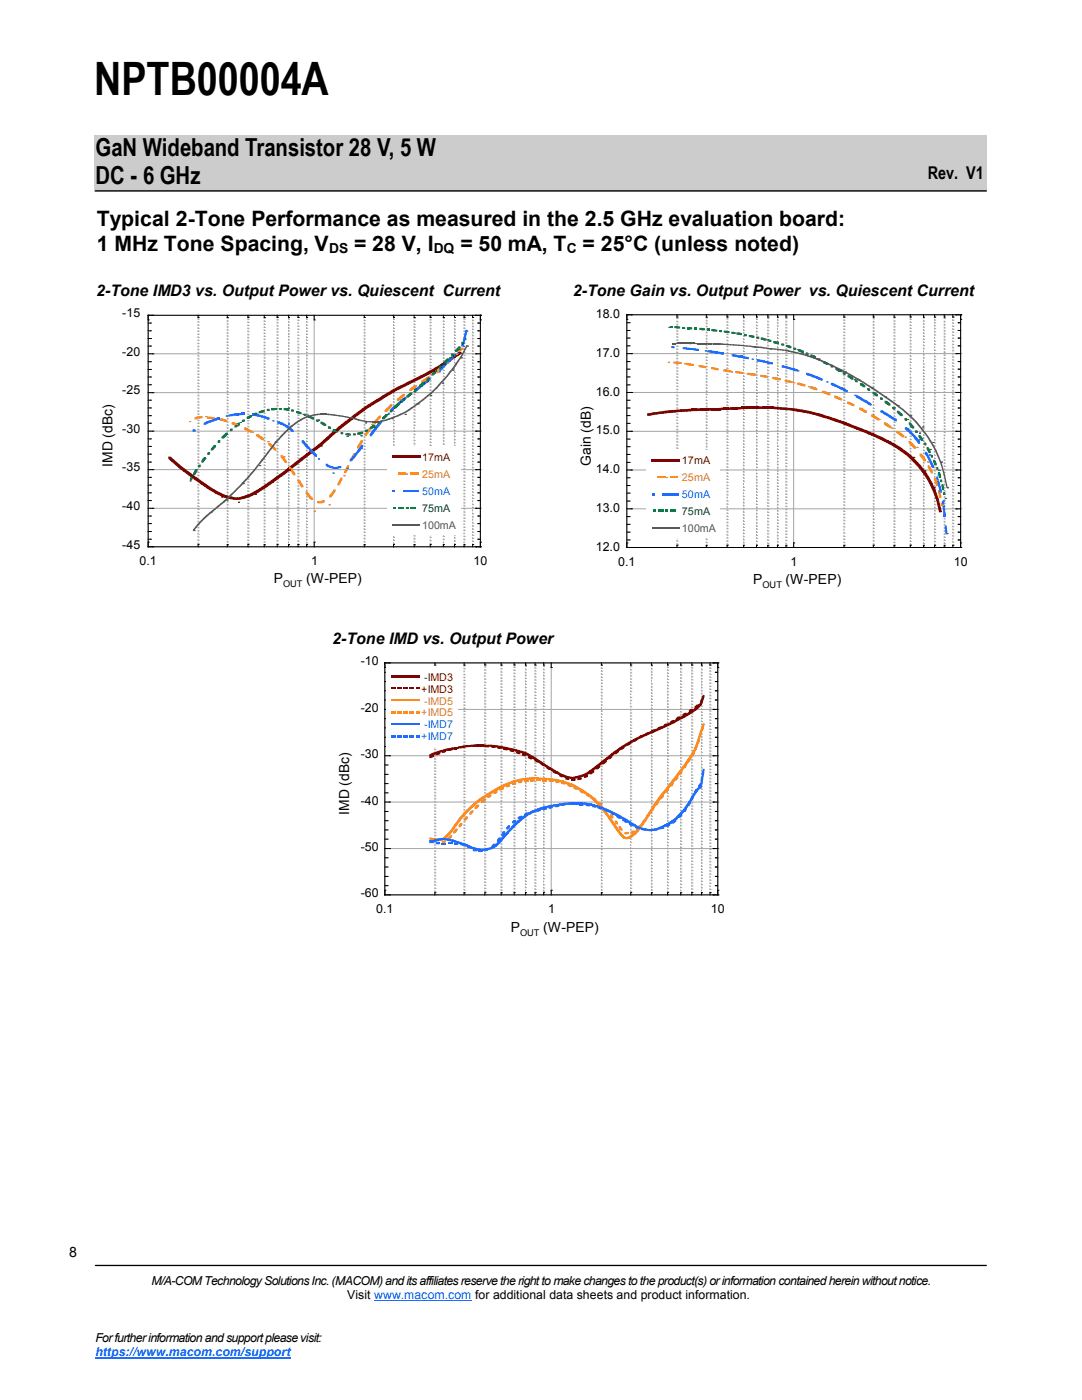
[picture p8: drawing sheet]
<svg xmlns="http://www.w3.org/2000/svg" width="216mm" height="279mm" viewBox="0 0 216 279" stroke-linecap="round" stroke-linejoin="round" font-family="sans-serif">
<defs><g id="words">
<text font-size="9.2" x="18.8" y="19">NPTB00004A</text>
<g font-size="5">
<text x="19" y="31.1">GaN Wideband Transistor 28 V, 5 W</text>
<text x="19" y="36.8">DC - 6 GHz</text>
</g>
<g font-size="4.2">
<text x="19.3" y="45.1">Typical 2-Tone Performance as measured in the 2.5 GHz evaluation board:</text>
<text x="19.3" y="50">1 MHz Tone Spacing, V</text>
<text x="70.7" y="50">= 28 V, I</text>
<text x="91.9" y="50">= 50 mA, T</text>
<text x="116.3" y="50">= 25°C (unless noted)</text>
</g>
<text font-size="3.5" x="185.2" y="35.7">Rev. V1</text>
<g font-size="3.2">
<text x="19.2" y="59.1">2-Tone IMD3 vs. Output Power vs. Quiescent Current</text>
<text x="114.3" y="59.1">2-Tone Gain vs. Output Power vs. Quiescent Current</text>
<text x="66.3" y="128.6">2-Tone IMD vs. Output Power</text>
</g>
<g font-size="2.8">
<text x="65.7" y="50.6">DS</text>
<text x="86.6" y="50.6">DQ</text>
<text x="113.1" y="50.6">C</text>
<text x="22.4" y="93.2" transform="rotate(-90 22.4 93.2)">IMD (dBc)</text>
<text x="117.9" y="93" transform="rotate(-90 117.9 93)">Gain (dB)</text>
<text x="54.7" y="116.5">P</text>
<text x="61.1" y="116.5">(W-PEP)</text>
<text x="150.3" y="116.6">P</text>
<text x="156.8" y="116.6">(W-PEP)</text>
<text x="69.7" y="162.7" transform="rotate(-90 69.7 162.7)">IMD (dBc)</text>
<text x="101.9" y="185.9">P</text>
<text x="108.4" y="185.9">(W-PEP)</text>
<text x="13.8" y="250.9">8</text>
</g>
<g font-size="2.5">
<text x="24.4" y="63.3">-15</text>
<text x="118.9" y="63.5">18.0</text>
<text x="24.4" y="71">-20</text>
<text x="118.9" y="71.2">17.0</text>
<text x="24.4" y="78.7">-25</text>
<text x="118.9" y="79">16.0</text>
<text x="24.4" y="86.3">-30</text>
<text x="118.9" y="86.7">15.0</text>
<text x="24.4" y="94.1">-35</text>
<text x="118.9" y="94.4">14.0</text>
<text x="24.4" y="101.8">-40</text>
<text x="118.9" y="102.2">13.0</text>
<text x="24.4" y="109.5">-45</text>
<text x="27.9" y="112.8">0.1</text>
<text x="62.1" y="112.8">1</text>
<text x="94.5" y="112.8">10</text>
<text x="118.9" y="109.9">12.0</text>
<text x="123.4" y="113">0.1</text>
<text x="157.8" y="113">1</text>
<text x="190.3" y="113">10</text>
<text x="72" y="132.8">-10</text>
<text x="72" y="142">-20</text>
<text x="72" y="151.3">-30</text>
<text x="72" y="160.6">-40</text>
<text x="72" y="169.9">-50</text>
<text x="72" y="179.1">-60</text>
<text x="75.1" y="182.3">0.1</text>
<text x="109.4" y="182.3">1</text>
<text x="141.9" y="182.3">10</text>
<text x="30.2" y="256.5">M/A-COM Technology Solutions Inc. (MACOM) and its affiliates reserve the right to make changes to the product(s) or information contained herein without notice.</text>
<text x="69.3" y="259.3">Visit www.macom.com for additional data sheets and product information.</text>
<text x="19" y="267.8">For further information and support please visit:</text>
</g>
<text font-size="2.5" fill="#06f" x="19" y="270.7">https://www.macom.com/support</text>
<g font-size="2.1" fill="#7a0403">
<text x="84.3" y="92">17mA</text>
<text x="136.1" y="92.7">17mA</text>
<text x="84.7" y="135.9">-IMD3</text>
<text x="84.1" y="138.2">+IMD3</text>
</g>
<g font-size="2.1" fill="#ff8b1a">
<text x="84.3" y="95.4">25mA</text>
<text x="136.1" y="96.1">25mA</text>
<text x="84.1" y="143">+IMD5</text>
<text x="84.7" y="140.6">-IMD5</text>
</g>
<g font-size="2.1" fill="#206bff">
<text x="84.3" y="98.8">50mA</text>
<text x="136.1" y="99.5">50mA</text>
<text x="84.1" y="147.8">+IMD7</text>
<text x="84.7" y="145.4">-IMD7</text>
</g>
<g font-size="2.1" fill="#008011">
<text x="84.3" y="102.2">75mA</text>
<text x="136.1" y="102.7">75mA</text>
</g>
<g font-size="2.1" fill="#555657">
<text x="84.3" y="105.6">100mA</text>
<text x="136.1" y="106.1">100mA</text>
</g>
<g font-size="1.8">
<text x="56.5" y="117.3">OUT</text>
<text x="152.2" y="117.4">OUT</text>
<text x="103.8" y="186.8">OUT</text>
</g>
</g></defs>
<path d="M18.8 26.9h178v11.3h-178z" fill-rule="evenodd" fill="#ccc"/>
<path d="M19 38.1h177.8" fill="none" stroke="#000" stroke-width=".26"/>
<g fill="#fff">
<path d="M6.9 247.1h9.6v6.3h-9.6z" fill-rule="evenodd"/>
<path d="M6.9 247.3h9.5v6.4h-9.5z" fill-rule="evenodd"/>
</g>
<path d="M19 252.6h177.8" fill="none" stroke="#000" stroke-width=".26"/>
<path d="M74.7 259.7h19.4" fill="none" stroke="#06f" stroke-width=".2"/>
<path d="M19 271.1h39" fill="none" stroke="#06f" stroke-width=".25"/>
<path d="M6.9 247.3h9.5v6.3h-9.5z" fill-rule="evenodd" fill="#fff"/>
<g fill="none" stroke="#a4a4a4" stroke-width=".2">
<path d="M125.1 78.3h66.6M125.1 70.6h66.6M135.1 63h.1M135.1 63.6h.1M135.1 64.2h.1M135.1 64.9h.1M135.1 65.5h.1M135.1 66.1h.1M135.1 66.7h.1M135.1 67.3h.1M135.1 67.9h.1M135.1 68.6h.1"/>
<path d="M135.1 69.1h.1M135.1 69.8h.1M135.1 70.4h.1M135.1 71h.1M135.1 71.6h.1M135.1 72.2h.1M135.1 72.8h.1M135.1 73.5h.1M135.1 74.1h.1M135.1 74.7h.1M135.1 75.3h.1M135.1 75.9h.1"/>
<path d="M135.1 76.5h.1M135.1 77.2h.1M135.1 77.8h.1M135.1 78.4h.1M135.1 79h.1M135.1 79.6h.1M135.1 62.8v.2M135.1 63.5v.1M135.1 64.1v.1M135.1 64.7v.1M135.1 65.3v.1M135.1 65.9v.1"/>
<path d="M135.1 66.5v.2M135.1 67.2v.1M135.1 67.8v.1M135.1 68.4v.1M135.1 69v.1M135.1 69.6v.1M135.1 70.2v.2M135.1 70.8v.2M135.1 71.5v.1M135.1 72.1v.1M135.1 72.7v.1M135.1 73.3v.1"/>
<path d="M135.1 73.9v.2M135.1 74.5v.1M135.1 75.2v.1M135.1 75.8v.1M135.1 76.4v.1M135.1 77v.1M135.1 77.6v.1M135.1 78.2v.1M135.1 78.9v.1M135.1 79.5v.1M141 63.5h.1M141 64h.1"/>
<path d="M141 64.6h.1M141 65.2h.1M141 65.8h.1M141 66.4h.1M141 67h.1M141 67.7h.1M141 68.3h.1M141 68.9h.1M141 69.5h.1M141 70.1h.1M141 70.7h.1M141 71.4h.1"/>
<path d="M141 71.9h.1M141 72.6h.1M141 73.2h.1M141 73.8h.1M141 74.4h.1M141 75h.1M141 75.6h.1M141 76.3h.1M141 76.9h.1M141 77.5h.1M141 78.1h.1M141 78.7h.1"/>
<path d="M141 80h.1M141 63.3v.1M141 63.9v.1M141 64.5v.1M141 65.1v.1M141 65.6v.2M141 66.3v.1M141 66.9v.1M141 67.5v.1M141 68.1v.1M141 68.7v.1M141 69.3v.2"/>
<path d="M141 70v.1M141 70.6v.1M141 71.2v.1M141 71.8v.1M141 72.4v.1M141 73.1v.1M141 73.6v.2M141 74.3v.1M141 74.9v.1M141 75.5v.1M141 76.1v.1M141 76.7v.2"/>
<path d="M141 77.3v.2M141 78v.1M141 78.6v.1M141 79.2v.2M141 79.8v.1M145.1 63.2h.1M145.1 63.7h.1M145.1 64.3h.1M145.1 64.9h.1M145.1 65.5h.1M145.1 66.2h.1M145.1 66.8h.1"/>
<path d="M145.1 67.4h.1M145.1 68h.1M145.1 68.6h.1M145.1 69.2h.1M145.1 69.8h.1M145.1 70.5h.1M145.1 71.1h.1M145.1 71.7h.1M145.1 72.3h.1M145.1 72.9h.1M145.1 73.5h.1M145.1 74.2h.1"/>
<path d="M145.1 74.8h.1M145.1 75.4h.1M145.1 76h.1M145.1 77.2h.1M145.1 77.9h.1M145.1 78.5h.1M145.1 79.1h.1M145.1 79.7h.1M145.1 63v.1M145.1 63.5v.1M145.1 64.2v.1M145.1 64.7v.2"/>
<path d="M145.1 65.4v.1M145.1 66v.1M145.1 66.6v.1M145.1 67.2v.1M145.1 67.9v.1M145.1 68.5v.1M145.1 69.1v.1M145.1 69.7v.1M145.1 70.3v.1M145.1 70.9v.1M145.1 71.5v.2M145.1 72.2v.1"/>
<path d="M145.1 72.8v.1M145.1 73.4v.1M145.1 74v.1M145.1 74.6v.1M145.1 75.2v.1M145.1 75.9v.1M145.1 76.5v.1M145.1 77.1v.1M145.1 77.7v.1M145.1 78.3v.1M145.1 78.9v.1M145.1 79.6v.1"/>
<path d="M148.4 63.5h.1M148.4 64.1h.1M148.4 64.7h.1M148.4 65.3h.1M148.4 65.9h.1M148.4 66.5h.1M148.4 67.1h.1M148.4 67.7h.1M148.4 68.3h.1M148.4 69h.1M148.4 69.6h.1M148.4 70.2h.1"/>
<path d="M148.4 70.8h.1M148.4 71.4h.1M148.4 72h.1M148.4 72.6h.1M148.4 73.3h.1M148.4 74.5h.1M148.4 75.1h.1M148.4 75.8h.1M148.4 76.3h.1M148.4 77h.1M148.4 77.6h.1M148.4 78.2h.1"/>
<path d="M148.4 78.8h.1M148.4 79.4h.1M148.4 63.3v.1M148.4 63.9v.1M148.4 64.5v.1M148.4 65.2v.1M148.4 65.8v.1M148.4 66.3v.1M148.4 67v.1M148.4 67.6v.1M148.4 68.2v.1M148.4 68.8v.1"/>
<path d="M148.4 69.4v.2M148.4 70v.1M148.4 70.7v.1M148.4 71.3v.1M148.4 71.9v.1M148.4 72.5v.1M148.4 73.1v.1M148.4 73.7v.2M148.4 74.3v.2M148.4 75v.1M148.4 75.6v.1M148.4 76.2v.1"/>
<path d="M148.4 76.8v.1M148.4 77.4v.2M148.4 78v.2M148.4 78.7v.1M148.4 79.3v.1M148.4 79.9v.1M151 63.2h.1M151 63.7h.1M151 64.4h.1M151 65h.1M151 65.6h.1M151 66.2h.1"/>
<path d="M151 66.9h.1M151 67.4h.1M151 68.1h.1M151 68.7h.1M151 69.3h.1M151 69.9h.1M151 70.5h.1M151 71.8h.1M151 72.4h.1M151 73h.1M151 73.6h.1M151 74.2h.1"/>
<path d="M151 74.9h.1M151 75.5h.1M151 76.1h.1M151 76.7h.1M151 77.3h.1M151 77.9h.1M151 78.6h.1M151 79.2h.1M151 79.8h.1M151 63v.1M151 63.6v.1M151 64.2v.1"/>
<path d="M151 64.9v.1M151 65.5v.1M151 66.1v.1M151 66.7v.1M151 67.3v.1M151 67.9v.1M151 68.6v.1M151 69.1v.2M151 69.8v.1M151 70.4v.1M151 71v.2M151 71.6v.1"/>
<path d="M151 72.2v.2M151 72.8v.2M151 73.5v.1M151 74.1v.1M151 74.7v.1M151 75.3v.1M151 75.9v.1M151 76.5v.2M151 77.2v.1M151 77.8v.1M151 78.4v.1M151 79v.1"/>
<path d="M151 79.6v.1M153.2 63h.1M153.2 63.6h.1M153.2 64.2h.1M153.2 64.9h.1M153.2 65.4h.1M153.2 66h.1M153.2 66.6h.1M153.2 67.2h.1M153.2 67.8h.1M153.2 69h.1M153.2 69.7h.1"/>
<path d="M153.2 70.3h.1M153.2 70.9h.1M153.2 71.5h.1M153.2 72.1h.1M153.2 72.7h.1M153.2 73.4h.1M153.2 74h.1M153.2 74.6h.1M153.2 75.2h.1M153.2 75.8h.1M153.2 76.4h.1M153.2 77h.1"/>
<path d="M153.2 77.7h.1M153.2 78.3h.1M153.2 78.9h.1M153.2 79.5h.1M153.2 62.8v.2M153.2 63.5v.1M153.2 64.1v.1M153.2 64.7v.1M153.2 65.3v.1M153.2 65.9v.1M153.2 66.4v.2M153.2 67v.2"/>
<path d="M153.2 67.7v.1M153.2 68.3v.1M153.2 68.9v.1M153.2 69.5v.1M153.2 70.1v.2M153.2 70.7v.1M153.2 71.4v.1M153.2 71.9v.2M153.2 72.6v.1M153.2 73.2v.1M153.2 73.8v.1M153.2 74.4v.1"/>
<path d="M153.2 75v.2M153.2 75.6v.2M153.2 76.3v.1M153.2 76.9v.1M153.2 77.5v.1M153.2 78.1v.1M153.2 78.7v.2M153.2 79.3v.2M153.2 80v.1M155.2 63.3h.1M155.2 63.9h.1M155.2 64.5h.1"/>
<path d="M155.2 65.1h.1M155.2 66.3h.1M155.2 66.9h.1M155.2 67.6h.1M155.2 68.1h.1M155.2 68.8h.1M155.2 69.4h.1M155.2 70h.1M155.2 70.6h.1M155.2 71.2h.1M155.2 71.8h.1M155.2 72.5h.1"/>
<path d="M155.2 73.1h.1M155.2 73.7h.1M155.2 74.3h.1M155.2 74.9h.1M155.2 75.5h.1M155.2 76.2h.1M155.2 76.8h.1M155.2 77.4h.1M155.2 78h.1M155.2 78.6h.1M155.2 79.2h.1M155.2 79.9h.1"/>
<path d="M155.2 63.2v.1M155.2 63.7v.2M155.2 64.3v.2M155.2 64.9v.1M155.2 65.5v.2M155.2 66.2v.1M155.2 66.8v.1M155.2 67.4v.1M155.2 68v.1M155.2 68.6v.1M155.2 69.2v.2M155.2 69.8v.2"/>
<path d="M155.2 70.5v.1M155.2 71.1v.1M155.2 71.7v.1M155.2 72.3v.1M155.2 72.9v.2M155.2 73.5v.1M155.2 74.2v.1M155.2 74.8v.1M155.2 75.4v.1M155.2 76v.1M155.2 76.6v.1M155.2 77.2v.1"/>
<path d="M155.2 77.9v.1M155.2 78.5v.1M155.2 79.1v.1M155.2 79.7v.1M156.9 63h.1M156.9 63.6h.1M156.9 64.2h.1M156.9 64.9h.1M156.9 65.5h.1M156.9 66.1h.1M156.9 66.7h.1M156.9 67.3h.1"/>
<path d="M156.9 67.9h.1M156.9 68.5h.1M156.9 69.1h.1M156.9 69.7h.1M156.9 70.4h.1M156.9 71h.1M156.9 71.6h.1M156.9 72.2h.1M156.9 72.8h.1M156.9 73.4h.1M156.9 74.1h.1M156.9 74.6h.1"/>
<path d="M156.9 75.3h.1M156.9 75.9h.1M156.9 76.5h.1M156.9 77.1h.1M156.9 77.7h.1M156.9 78.3h.1M156.9 79h.1M156.9 79.6h.1M156.9 62.8v.2M156.9 63.5v.1M156.9 64.1v.1M156.9 64.7v.1"/>
<path d="M156.9 65.3v.1M156.9 65.9v.1M156.9 66.5v.2M156.9 67.2v.1M156.9 67.7v.2M156.9 68.3v.2M156.9 69v.1M156.9 69.6v.1M156.9 70.2v.1M156.9 70.8v.1M156.9 71.4v.1M156.9 72v.2"/>
<path d="M156.9 72.6v.2M156.9 73.3v.1M156.9 73.9v.1M156.9 74.5v.1M156.9 75.1v.1M156.9 75.8v.1M156.9 76.3v.2M156.9 77v.1M156.9 77.6v.1M156.9 78.2v.1M156.9 78.8v.1M156.9 79.4v.2"/>
<path d="M158.4 62.8v46.4M168.4 63.3h.1M168.4 63.9h.1M168.4 64.5h.1M168.4 65.2h.1M168.4 65.8h.1M168.4 66.4h.1M168.4 67h.1M168.4 67.6h.1M168.4 68.2h.1M168.4 68.8h.1M168.4 69.5h.1"/>
<path d="M168.4 70.1h.1M168.4 70.7h.1M168.4 71.3h.1M168.4 71.9h.1M168.4 72.5h.1M168.4 73.2h.1M168.4 73.8h.1M168.4 74.4h.1M168.4 75h.1M168.4 75.6h.1M168.4 76.2h.1M168.4 76.9h.1"/>
<path d="M168.4 77.5h.1M168.4 78.1h.1M168.4 78.7h.1M168.4 79.3h.1M168.4 79.9h.1M168.4 63.2v.1M168.4 63.7v.2M168.4 64.4v.1M168.4 65v.1M168.4 65.6v.1M168.4 66.2v.1M168.4 66.9v.1"/>
<path d="M168.4 67.4v.2M168.4 68.1v.1M168.4 68.7v.1M168.4 69.3v.1M168.4 69.9v.1M168.4 70.5v.2M168.4 71.1v.2M168.4 71.8v.1M168.4 72.4v.1M168.4 73v.1M168.4 73.6v.1M168.4 74.2v.1"/>
<path d="M168.4 74.9v.1M168.4 75.5v.1M168.4 76.1v.1M168.4 76.7v.1M168.4 77.3v.1M168.4 77.9v.1M168.4 78.6v.1M168.4 79.2v.1M168.4 79.8v.1M174.3 63.1h.1M174.3 63.6h.1M174.3 64.3h.1"/>
<path d="M174.3 64.9h.1M174.3 65.5h.1M174.3 66.1h.1M174.3 66.7h.1M174.3 67.3h.1M174.3 68h.1M174.3 68.6h.1M174.3 69.2h.1M174.3 69.8h.1M174.3 70.4h.1M174.3 71h.1M174.3 71.7h.1"/>
<path d="M174.3 72.3h.1M174.3 72.9h.1M174.3 73.5h.1M174.3 74.1h.1M174.3 74.7h.1M174.3 75.3h.1M174.3 76h.1M174.3 76.6h.1M174.3 77.2h.1M174.3 77.8h.1M174.3 79h.1M174.3 79.7h.1"/>
<path d="M174.3 62.9v.2M174.3 63.5v.1M174.3 64.1v.1M174.3 64.7v.2M174.3 65.3v.2M174.3 66v.1M174.3 66.6v.1M174.3 67.2v.1M174.3 67.8v.1M174.3 68.4v.2M174.3 69v.1M174.3 69.7v.1"/>
<path d="M174.3 70.3v.1M174.3 70.9v.1M174.3 71.5v.1M174.3 72.1v.1M174.3 72.7v.1M174.3 73.4v.1M174.3 74v.1M174.3 74.6v.1M174.3 75.2v.1M174.3 75.8v.1M174.3 76.4v.1M174.3 77v.2"/>
<path d="M174.3 77.7v.1M174.3 78.3v.1M174.3 78.9v.1M174.3 79.5v.1M178.4 63.5h.1M178.4 64.1h.1M178.4 64.7h.1M178.4 65.3h.1M178.4 65.9h.1M178.4 66.4h.1M178.4 67.1h.1M178.4 67.7h.1"/>
<path d="M178.4 68.3h.1M178.4 68.9h.1M178.4 69.6h.1M178.4 70.1h.1M178.4 70.8h.1M178.4 71.4h.1M178.4 72h.1M178.4 72.6h.1M178.4 73.2h.1M178.4 73.8h.1M178.4 74.5h.1M178.4 75.1h.1"/>
<path d="M178.4 76.3h.1M178.4 76.9h.1M178.4 78.2h.1M178.4 78.8h.1M178.4 79.4h.1M178.4 80h.1M178.4 63.3v.1M178.4 63.9v.1M178.4 64.5v.1M178.4 65.1v.1M178.4 65.7v.2M178.4 66.3v.1"/>
<path d="M178.4 66.9v.1M178.4 67.6v.1M178.4 68.1v.2M178.4 68.8v.1M178.4 69.4v.1M178.4 70v.1M178.4 70.6v.1M178.4 71.2v.2M178.4 71.8v.1M178.4 72.5v.1M178.4 73.1v.1M178.4 73.7v.1"/>
<path d="M178.4 74.3v.1M178.4 74.9v.1M178.4 75.5v.2M178.4 76.2v.1M178.4 76.8v.1M178.4 77.4v.2M178.4 78v.1M178.4 78.6v.1M178.4 79.2v.2M178.4 79.9v.1M181.7 63.2h.1M181.7 63.7h.1"/>
<path d="M181.7 64.3h.1M181.7 65h.1M181.7 65.6h.1M181.7 66.2h.1M181.7 66.8h.1M181.7 67.4h.1M181.7 68h.1M181.7 68.7h.1M181.7 69.3h.1M181.7 69.9h.1M181.7 70.5h.1M181.7 71.1h.1"/>
<path d="M181.7 71.7h.1M181.7 72.4h.1M181.7 73.6h.1M181.7 74.2h.1M181.7 75.4h.1M181.7 76h.1M181.7 76.7h.1M181.7 77.3h.1M181.7 77.9h.1M181.7 78.5h.1M181.7 79.1h.1M181.7 79.7h.1"/>
<path d="M181.7 63v.1M181.7 63.6v.1M181.7 64.2v.1M181.7 64.8v.1M181.7 65.4v.1M181.7 66v.2M181.7 66.7v.1M181.7 67.3v.1M181.7 67.9v.1M181.7 68.5v.1M181.7 69.1v.1M181.7 69.7v.1"/>
<path d="M181.7 70.4v.1M181.7 71v.1M181.7 71.6v.1M181.7 72.2v.1M181.7 72.8v.2M181.7 73.4v.1M181.7 74.1v.1M181.7 74.6v.2M181.7 75.3v.1M181.7 75.9v.1M181.7 76.5v.1M181.7 77.1v.1"/>
<path d="M181.7 77.7v.2M181.7 78.3v.2M181.7 79v.1M181.7 79.6v.1M184.3 63.5h.1M184.3 64.1h.1M184.3 64.7h.1M184.3 65.3h.1M184.3 65.9h.1M184.3 66.5h.1M184.3 67.2h.1M184.3 67.8h.1"/>
<path d="M184.3 68.4h.1M184.3 69h.1M184.3 69.6h.1M184.3 70.8h.1M184.3 71.5h.1M184.3 72.7h.1M184.3 73.3h.1M184.3 73.9h.1M184.3 74.5h.1M184.3 75.2h.1M184.3 75.8h.1M184.3 76.4h.1"/>
<path d="M184.3 77h.1M184.3 77.6h.1M184.3 78.2h.1M184.3 78.9h.1M184.3 79.5h.1M184.3 63.3v.1M184.3 63.9v.1M184.3 64.5v.1M184.3 65.2v.1M184.3 65.8v.1M184.3 66.4v.1M184.3 67v.1"/>
<path d="M184.3 67.6v.1M184.3 68.2v.1M184.3 68.8v.2M184.3 69.5v.1M184.3 70.1v.2M184.3 70.7v.1M184.3 71.3v.1M184.3 71.9v.2M184.3 72.5v.1M184.3 73.2v.1M184.3 73.8v.1M184.3 74.4v.1"/>
<path d="M184.3 75v.1M184.3 75.6v.2M184.3 76.2v.1M184.3 76.9v.1M184.3 77.5v.1M184.3 78.1v.1M184.3 78.7v.1M184.3 79.3v.1M184.3 79.9v.1M186.5 63.3h.1M186.5 63.9h.1M186.5 64.5h.1"/>
<path d="M186.5 65h.1M186.5 65.6h.1M186.5 66.3h.1M186.5 66.9h.1M186.5 68.1h.1M186.5 68.7h.1M186.5 70h.1M186.5 70.6h.1M186.5 71.2h.1M186.5 71.8h.1M186.5 72.4h.1M186.5 73.1h.1"/>
<path d="M186.5 73.6h.1M186.5 74.3h.1M186.5 74.9h.1M186.5 75.5h.1M186.5 76.1h.1M186.5 76.7h.1M186.5 77.3h.1M186.5 78h.1M186.5 78.6h.1M186.5 79.2h.1M186.5 79.8h.1M186.5 63.2v.1"/>
<path d="M186.5 63.7v.2M186.5 64.3v.1M186.5 64.9v.1M186.5 65.5v.1M186.5 66.1v.1M186.5 66.7v.2M186.5 67.3v.2M186.5 68v.1M186.5 68.6v.1M186.5 69.2v.2M186.5 69.8v.1M186.5 70.4v.1"/>
<path d="M186.5 71v.2M186.5 71.7v.1M186.5 72.3v.1M186.5 72.9v.1M186.5 73.5v.1M186.5 74.1v.1M186.5 74.7v.2M186.5 75.3v.2M186.5 76v.1M186.5 76.6v.1M186.5 77.2v.1M186.5 77.8v.1"/>
<path d="M186.5 78.4v.2M186.5 79v.2M186.5 79.7v.1M188.5 63h.1M188.5 63.6h.1M188.5 64.2h.1M188.5 64.9h.1M188.5 65.5h.1M188.5 66.1h.1M188.5 66.7h.1M188.5 67.3h.1M188.5 67.9h.1"/>
<path d="M188.5 68.5h.1M188.5 69.1h.1M188.5 69.7h.1M188.5 70.3h.1M188.5 70.9h.1M188.5 71.5h.1M188.5 72.2h.1M188.5 72.8h.1M188.5 73.4h.1M188.5 74h.1M188.5 74.6h.1M188.5 75.2h.1"/>
<path d="M188.5 75.9h.1M188.5 76.5h.1M188.5 77.1h.1M188.5 77.7h.1M188.5 78.3h.1M188.5 78.9h.1M188.5 79.6h.1M188.5 62.8v.2M188.5 63.5v.1M188.5 64.1v.1M188.5 64.7v.1M188.5 65.3v.1"/>
<path d="M188.5 65.9v.1M188.5 66.5v.1M188.5 67.1v.1M188.5 67.7v.1M188.5 68.3v.1M188.5 68.9v.1M188.5 69.6v.1M188.5 70.1v.2M188.5 70.8v.1M188.5 71.4v.1M188.5 72v.1M188.5 72.6v.1"/>
<path d="M188.5 73.2v.2M188.5 73.8v.2M188.5 74.5v.1M188.5 75.1v.1M188.5 75.7v.1M188.5 76.3v.1M188.5 76.9v.1M188.5 77.5v.2M188.5 78.2v.1M188.5 78.8v.1M188.5 79.4v.1M188.5 80v.1"/>
<path d="M190.2 63.3h.1M190.2 63.9h.1M190.2 64.5h.1M190.2 65.2h.1M190.2 65.7h.1M190.2 66.3h.1M190.2 67h.1M190.2 67.6h.1M190.2 68.2h.1M190.2 68.8h.1M190.2 69.4h.1M190.2 70h.1"/>
<path d="M190.2 70.7h.1M190.2 71.3h.1M190.2 71.9h.1M190.2 72.5h.1M190.2 73.1h.1M190.2 73.7h.1M190.2 74.3h.1M190.2 75h.1M190.2 75.6h.1M190.2 76.2h.1M190.2 76.8h.1M190.2 77.4h.1"/>
<path d="M190.2 78h.1M190.2 78.7h.1M190.2 79.3h.1M190.2 79.9h.1M190.2 63.2v.1M190.2 63.7v.2M190.2 64.4v.1M190.2 65v.1M190.2 65.6v.1M190.2 66.2v.1M190.2 66.8v.1M190.2 67.4v.2"/>
<path d="M190.2 68v.1M190.2 68.7v.1M190.2 69.3v.1M190.2 69.9v.1M190.2 70.5v.1M190.2 71.1v.1M190.2 71.7v.1M190.2 72.4v.1M190.2 72.9v.2M190.2 73.6v.1M190.2 74.2v.1M190.2 74.8v.1"/>
<path d="M190.2 75.4v.1M190.2 76v.2M190.2 76.7v.1M190.2 77.3v.1M190.2 77.9v.1M190.2 78.5v.1M190.2 79.1v.1M190.2 79.7v.2M191.7 62.8h-66.6v46.4M191.7 78.3h.1M191.7 70.6h.1M191.7 62.8h.1"/>
<path d="M191.7 62.8v46.4M125.1 93.8h66.6M125.1 86.1h66.6M135.1 80.2h.1M135.1 80.9h.1M135.1 81.5h.1M135.1 82.7h.1M135.1 83.3h.1M135.1 84.5h.1M135.1 85.2h.1M135.1 85.8h.1M135.1 86.4h.1"/>
<path d="M135.1 87h.1M135.1 87.6h.1M135.1 88.2h.1M135.1 88.9h.1M135.1 89.5h.1M135.1 90.1h.1M135.1 90.7h.1M135.1 91.3h.1M135.1 91.9h.1M135.1 92.6h.1M135.1 93.2h.1M135.1 93.8h.1"/>
<path d="M135.1 94.4h.1M135.1 95h.1M135.1 95.6h.1M135.1 96.2h.1M135.1 96.9h.1M135.1 97.5h.1M135.1 98.1h.1M135.1 98.7h.1M135.1 99.3h.1M135.1 99.9h.1M135.1 80.1v.1M135.1 80.7v.1"/>
<path d="M135.1 81.3v.1M135.1 81.9v.2M135.1 82.5v.2M135.1 83.2v.1M135.1 83.8v.2M135.1 84.4v.1M135.1 85v.1M135.1 85.6v.2M135.1 86.2v.1M135.1 86.9v.1M135.1 87.5v.1M135.1 88.1v.1"/>
<path d="M135.1 88.7v.1M135.1 89.3v.2M135.1 89.9v.1M135.1 90.6v.1M135.1 91.2v.1M135.1 91.8v.1M135.1 92.4v.1M135.1 93v.1M135.1 93.6v.1M135.1 94.3v.1M135.1 94.8v.2M135.1 95.5v.1"/>
<path d="M135.1 96.1v.1M135.1 96.7v.1M135.1 97.3v.1M135.1 97.9v.2M135.1 98.6v.1M135.1 99.2v.1M135.1 99.8v.1M141 80.6h.1M141 81.2h.1M141 81.8h.1M141 82.4h.1M141 83.1h.1"/>
<path d="M141 83.7h.1M141 84.3h.1M141 84.9h.1M141 85.5h.1M141 86.1h.1M141 86.8h.1M141 87.3h.1M141 88h.1M141 88.6h.1M141 89.2h.1M141 89.8h.1M141 90.4h.1"/>
<path d="M141 91h.1M141 91.7h.1M141 92.3h.1M141 92.9h.1M141 93.5h.1M141 94.1h.1M141 94.7h.1M141 95.4h.1M141 96h.1M141 96.6h.1M141 97.2h.1M141 97.8h.1"/>
<path d="M141 98.4h.1M141 99.1h.1M141 99.7h.1M141 80.4v.2M141 81v.2M141 81.7v.1M141 82.3v.1M141 82.9v.1M141 83.5v.1M141 84.1v.1M141 84.7v.2M141 85.4v.1"/>
<path d="M141 86v.1M141 86.6v.1M141 87.2v.1M141 87.8v.1M141 88.4v.2M141 89v.2M141 89.7v.1M141 90.3v.1M141 90.9v.1M141 91.5v.1M141 92.1v.2M141 92.7v.2"/>
<path d="M141 93.4v.1M141 94v.1M141 94.6v.1M141 95.2v.1M141 95.8v.2M141 96.4v.1M141 97.1v.1M141 97.7v.1M141 98.3v.1M141 98.9v.1M141 99.5v.1M145.1 80.3h.1"/>
<path d="M145.1 80.9h.1M145.1 81.6h.1M145.1 82.2h.1M145.1 82.8h.1M145.1 83.4h.1M145.1 84h.1M145.1 84.6h.1M145.1 85.2h.1M145.1 85.9h.1M145.1 86.5h.1M145.1 87.1h.1M145.1 87.7h.1"/>
<path d="M145.1 88.3h.1M145.1 88.9h.1M145.1 89.6h.1M145.1 90.2h.1M145.1 90.8h.1M145.1 91.4h.1M145.1 92h.1M145.1 92.6h.1M145.1 93.3h.1M145.1 93.8h.1M145.1 94.5h.1M145.1 95.1h.1"/>
<path d="M145.1 95.7h.1M145.1 96.3h.1M145.1 96.9h.1M145.1 97.5h.1M145.1 98.2h.1M145.1 98.8h.1M145.1 80.1v.2M145.1 80.8v.1M145.1 81.4v.1M145.1 82v.1M145.1 82.6v.1M145.1 83.2v.2"/>
<path d="M145.1 83.8v.2M145.1 84.5v.1M145.1 85.1v.1M145.1 85.7v.1M145.1 86.3v.1M145.1 86.9v.2M145.1 87.5v.2M145.1 88.2v.1M145.1 88.8v.1M145.1 89.4v.1M145.1 90v.1M145.1 90.6v.1"/>
<path d="M145.1 91.3v.1M145.1 91.9v.1M145.1 92.5v.1M145.1 93.1v.1M145.1 93.7v.1M145.1 94.3v.1M145.1 95v.1M145.1 95.5v.2M145.1 96.2v.1M145.1 96.8v.1M145.1 97.4v.1M145.1 98v.1"/>
<path d="M145.1 98.6v.2M145.1 99.2v.2M145.1 99.9v.1M148.4 80h.1M148.4 80.7h.1M148.4 81.3h.1M148.4 81.9h.1M148.4 82.5h.1M148.4 83.1h.1M148.4 83.7h.1M148.4 84.4h.1M148.4 85h.1"/>
<path d="M148.4 85.6h.1M148.4 86.2h.1M148.4 86.8h.1M148.4 87.4h.1M148.4 88h.1M148.4 88.7h.1M148.4 89.3h.1M148.4 89.9h.1M148.4 90.5h.1M148.4 91.1h.1M148.4 91.7h.1M148.4 92.4h.1"/>
<path d="M148.4 93h.1M148.4 93.6h.1M148.4 94.2h.1M148.4 94.8h.1M148.4 95.4h.1M148.4 96.1h.1M148.4 97.3h.1M148.4 97.9h.1M148.4 99.1h.1M148.4 99.8h.1M148.4 80.5v.1M148.4 81.1v.2"/>
<path d="M148.4 81.7v.1M148.4 82.4v.1M148.4 83v.1M148.4 83.6v.1M148.4 84.2v.1M148.4 84.8v.1M148.4 85.4v.1M148.4 86.1v.1M148.4 86.6v.2M148.4 87.3v.1M148.4 87.9v.1M148.4 88.5v.1"/>
<path d="M148.4 89.1v.1M148.4 89.7v.2M148.4 90.4v.1M148.4 91v.1M148.4 91.6v.1M148.4 92.2v.1M148.4 92.8v.1M148.4 93.4v.2M148.4 94.1v.1M148.4 94.7v.1M148.4 95.3v.1M148.4 95.9v.1"/>
<path d="M148.4 96.5v.2M148.4 97.1v.1M148.4 97.8v.1M148.4 98.4v.1M148.4 99v.1M148.4 99.6v.1M151 80.4h.1M151 81h.1M151 81.6h.1M151 82.3h.1M151 82.8h.1M151 83.5h.1"/>
<path d="M151 84.1h.1M151 84.7h.1M151 85.3h.1M151 85.9h.1M151 86.5h.1M151 87.2h.1M151 87.8h.1M151 88.4h.1M151 89h.1M151 89.6h.1M151 90.2h.1M151 90.9h.1"/>
<path d="M151 91.5h.1M151 92.1h.1M151 92.7h.1M151 93.3h.1M151 94.5h.1M151 95.2h.1M151 95.8h.1M151 96.4h.1M151 97h.1M151 97.7h.1M151 98.2h.1M151 98.9h.1"/>
<path d="M151 99.5h.1M151 80.2v.2M151 80.9v.1M151 81.5v.1M151 82.1v.1M151 82.7v.1M151 83.3v.1M151 83.9v.2M151 84.5v.2M151 85.2v.1M151 85.8v.1M151 86.4v.1"/>
<path d="M151 87v.1M151 87.6v.2M151 88.2v.1M151 88.9v.1M151 89.5v.1M151 90.1v.1M151 90.7v.1M151 91.3v.1M151 91.9v.1M151 92.6v.1M151 93.2v.1M151 93.8v.2"/>
<path d="M151 94.4v.1M151 95v.1M151 95.6v.2M151 96.2v.2M151 96.9v.1M151 97.5v.1M151 98.1v.1M151 98.7v.1M151 99.3v.2M151 99.9v.2M153.2 80.1h.1M153.2 80.7h.1"/>
<path d="M153.2 81.4h.1M153.2 82h.1M153.2 82.6h.1M153.2 83.2h.1M153.2 83.8h.1M153.2 84.4h.1M153.2 85.1h.1M153.2 85.6h.1M153.2 86.3h.1M153.2 86.9h.1M153.2 87.5h.1M153.2 88.1h.1"/>
<path d="M153.2 88.7h.1M153.2 89.3h.1M153.2 90h.1M153.2 90.6h.1M153.2 91.8h.1M153.2 92.4h.1M153.2 93.1h.1M153.2 93.7h.1M153.2 94.3h.1M153.2 94.9h.1M153.2 95.5h.1M153.2 96.1h.1"/>
<path d="M153.2 96.8h.1M153.2 97.4h.1M153.2 98h.1M153.2 98.6h.1M153.2 99.2h.1M153.2 99.8h.1M153.2 80.6v.1M153.2 81.2v.1M153.2 81.8v.1M153.2 82.4v.1M153.2 83.1v.1M153.2 83.7v.1"/>
<path d="M153.2 84.3v.1M153.2 84.9v.1M153.2 85.5v.1M153.2 86.1v.1M153.2 86.8v.1M153.2 87.3v.2M153.2 88v.1M153.2 88.6v.1M153.2 89.2v.1M153.2 89.8v.1M153.2 90.4v.2M153.2 91v.2"/>
<path d="M153.2 91.7v.1M153.2 92.3v.1M153.2 92.9v.1M153.2 93.5v.1M153.2 94.1v.2M153.2 94.7v.2M153.2 95.4v.1M153.2 96v.1M153.2 96.6v.1M153.2 97.2v.1M153.2 97.8v.1M153.2 98.4v.2"/>
<path d="M153.2 99.1v.1M153.2 99.7v.1M155.2 80.5h.1M155.2 81.1h.1M155.2 81.7h.1M155.2 82.3h.1M155.2 82.9h.1M155.2 83.5h.1M155.2 84.2h.1M155.2 84.8h.1M155.2 85.4h.1M155.2 86h.1"/>
<path d="M155.2 86.6h.1M155.2 87.2h.1M155.2 87.9h.1M155.2 89.1h.1M155.2 89.7h.1M155.2 90.3h.1M155.2 90.9h.1M155.2 91.6h.1M155.2 92.2h.1M155.2 92.8h.1M155.2 93.4h.1M155.2 94h.1"/>
<path d="M155.2 94.6h.1M155.2 95.3h.1M155.2 95.9h.1M155.2 96.5h.1M155.2 97.1h.1M155.2 97.7h.1M155.2 98.3h.1M155.2 98.9h.1M155.2 99.6h.1M155.2 80.3v.1M155.2 80.9v.1M155.2 81.6v.1"/>
<path d="M155.2 82.2v.1M155.2 82.8v.1M155.2 83.4v.1M155.2 84v.1M155.2 84.6v.1M155.2 85.2v.2M155.2 85.9v.1M155.2 86.5v.1M155.2 87.1v.1M155.2 87.7v.1M155.2 88.3v.2M155.2 88.9v.1"/>
<path d="M155.2 89.6v.1M155.2 90.2v.1M155.2 90.8v.1M155.2 91.4v.1M155.2 92v.1M155.2 92.6v.1M155.2 93.3v.1M155.2 93.8v.2M155.2 94.5v.1M155.2 95.1v.1M155.2 95.7v.1M155.2 96.3v.1"/>
<path d="M155.2 96.9v.2M155.2 97.5v.2M155.2 98.2v.1M155.2 98.8v.1M155.2 99.4v.1M156.9 80.2h.1M156.9 80.8h.1M156.9 81.4h.1M156.9 82h.1M156.9 82.7h.1M156.9 83.3h.1M156.9 83.9h.1"/>
<path d="M156.9 84.5h.1M156.9 85.1h.1M156.9 86.3h.1M156.9 87h.1M156.9 87.6h.1M156.9 88.2h.1M156.9 88.8h.1M156.9 89.5h.1M156.9 90h.1M156.9 90.7h.1M156.9 91.3h.1M156.9 91.9h.1"/>
<path d="M156.9 92.5h.1M156.9 93.1h.1M156.9 93.7h.1M156.9 94.4h.1M156.9 95h.1M156.9 95.6h.1M156.9 96.2h.1M156.9 96.8h.1M156.9 97.4h.1M156.9 98.1h.1M156.9 98.7h.1M156.9 99.3h.1"/>
<path d="M156.9 99.9h.1M156.9 80v.1M156.9 80.7v.1M156.9 81.3v.1M156.9 81.9v.1M156.9 82.5v.1M156.9 83.1v.1M156.9 83.7v.1M156.9 84.4v.1M156.9 85v.1M156.9 85.6v.2M156.9 86.2v.1"/>
<path d="M156.9 86.8v.1M156.9 87.4v.2M156.9 88v.2M156.9 88.7v.1M156.9 89.3v.1M156.9 89.9v.1M156.9 90.5v.1M156.9 91.1v.2M156.9 91.7v.2M156.9 92.4v.1M156.9 93v.1M156.9 93.6v.1"/>
<path d="M156.9 94.2v.1M156.9 94.8v.2M156.9 95.4v.1M156.9 96.1v.1M156.9 96.7v.1M156.9 97.3v.1M156.9 97.9v.1M156.9 98.5v.1M156.9 99.1v.1M156.9 99.8v.1M168.4 80.6h.1M168.4 81.8h.1"/>
<path d="M168.4 82.4h.1M168.4 83.6h.1M168.4 84.2h.1M168.4 84.9h.1M168.4 85.5h.1M168.4 86.1h.1M168.4 86.7h.1M168.4 87.3h.1M168.4 87.9h.1M168.4 88.6h.1M168.4 89.2h.1M168.4 89.8h.1"/>
<path d="M168.4 90.4h.1M168.4 91h.1M168.4 91.6h.1M168.4 92.3h.1M168.4 92.9h.1M168.4 93.5h.1M168.4 94.1h.1M168.4 94.7h.1M168.4 95.3h.1M168.4 96h.1M168.4 96.5h.1M168.4 97.2h.1"/>
<path d="M168.4 97.8h.1M168.4 98.4h.1M168.4 99h.1M168.4 99.6h.1M168.4 80.4v.1M168.4 81v.2M168.4 81.6v.1M168.4 82.3v.1M168.4 82.8v.2M168.4 83.5v.1M168.4 84.1v.1M168.4 84.7v.1"/>
<path d="M168.4 85.3v.1M168.4 85.9v.2M168.4 86.5v.2M168.4 87.2v.1M168.4 87.8v.1M168.4 88.4v.1M168.4 89v.1M168.4 89.6v.1M168.4 90.2v.2M168.4 90.9v.1M168.4 91.5v.1M168.4 92.1v.1"/>
<path d="M168.4 92.7v.1M168.4 93.3v.1M168.4 93.9v.2M168.4 94.5v.2M168.4 95.2v.1M168.4 95.8v.1M168.4 96.4v.1M168.4 97v.1M168.4 97.7v.1M168.4 98.2v.2M168.4 98.9v.1M168.4 99.5v.1"/>
<path d="M174.3 80.9h.1M174.3 81.5h.1M174.3 82.1h.1M174.3 82.7h.1M174.3 83.4h.1M174.3 84h.1M174.3 84.6h.1M174.3 85.2h.1M174.3 85.8h.1M174.3 86.4h.1M174.3 87.1h.1M174.3 87.7h.1"/>
<path d="M174.3 88.3h.1M174.3 88.9h.1M174.3 89.5h.1M174.3 90.1h.1M174.3 90.7h.1M174.3 91.4h.1M174.3 92h.1M174.3 92.6h.1M174.3 93.2h.1M174.3 93.8h.1M174.3 94.4h.1M174.3 95.1h.1"/>
<path d="M174.3 95.7h.1M174.3 96.3h.1M174.3 96.9h.1M174.3 97.5h.1M174.3 98.1h.1M174.3 98.8h.1M174.3 99.3h.1M174.3 100h.1M174.3 80.1v.2M174.3 80.7v.2M174.3 81.4v.1M174.3 82v.1"/>
<path d="M174.3 82.6v.1M174.3 83.2v.1M174.3 83.8v.2M174.3 84.4v.1M174.3 85.1v.1M174.3 85.6v.2M174.3 86.3v.1M174.3 86.9v.1M174.3 87.5v.1M174.3 88.1v.1M174.3 88.7v.2M174.3 89.3v.2"/>
<path d="M174.3 90v.1M174.3 90.6v.1M174.3 91.2v.1M174.3 91.8v.1M174.3 92.4v.2M174.3 93.1v.1M174.3 93.7v.1M174.3 94.3v.1M174.3 94.9v.1M174.3 95.5v.1M174.3 96.1v.1M174.3 96.8v.1"/>
<path d="M174.3 97.4v.1M174.3 98v.1M174.3 98.6v.1M174.3 99.2v.1M174.3 99.8v.1M178.4 80.6h.1M178.4 81.3h.1M178.4 81.8h.1M178.4 82.5h.1M178.4 83.1h.1M178.4 83.7h.1M178.4 84.3h.1"/>
<path d="M178.4 84.9h.1M178.4 85.5h.1M178.4 86.2h.1M178.4 86.8h.1M178.4 87.4h.1M178.4 88h.1M178.4 88.6h.1M178.4 89.2h.1M178.4 89.9h.1M178.4 90.5h.1M178.4 91.1h.1M178.4 91.7h.1"/>
<path d="M178.4 92.3h.1M178.4 92.9h.1M178.4 93.6h.1M178.4 94.2h.1M178.4 94.8h.1M178.4 95.4h.1M178.4 96h.1M178.4 96.6h.1M178.4 97.2h.1M178.4 97.9h.1M178.4 98.5h.1M178.4 99.1h.1"/>
<path d="M178.4 99.7h.1M178.4 80.5v.1M178.4 81.1v.1M178.4 81.7v.1M178.4 82.3v.1M178.4 82.9v.2M178.4 83.5v.2M178.4 84.2v.1M178.4 84.8v.1M178.4 85.4v.1M178.4 86v.1M178.4 86.6v.2"/>
<path d="M178.4 87.2v.1M178.4 87.9v.1M178.4 88.5v.1M178.4 89.1v.1M178.4 89.7v.1M178.4 90.3v.1M178.4 90.9v.1M178.4 91.6v.1M178.4 92.2v.1M178.4 92.8v.1M178.4 93.4v.1M178.4 94v.1"/>
<path d="M178.4 94.6v.1M178.4 95.3v.1M178.4 95.9v.1M178.4 96.5v.1M178.4 97.1v.1M178.4 97.7v.1M178.4 98.3v.1M178.4 98.9v.2M178.4 99.6v.1M181.7 80.4h.1M181.7 81h.1M181.7 81.6h.1"/>
<path d="M181.7 82.2h.1M181.7 82.8h.1M181.7 83.4h.1M181.7 84.1h.1M181.7 84.7h.1M181.7 85.3h.1M181.7 85.9h.1M181.7 86.5h.1M181.7 87.1h.1M181.7 87.8h.1M181.7 88.3h.1M181.7 89h.1"/>
<path d="M181.7 89.6h.1M181.7 90.2h.1M181.7 90.8h.1M181.7 91.4h.1M181.7 92h.1M181.7 92.7h.1M181.7 93.3h.1M181.7 93.9h.1M181.7 94.5h.1M181.7 95.1h.1M181.7 96.4h.1M181.7 97h.1"/>
<path d="M181.7 98.2h.1M181.7 98.8h.1M181.7 99.5h.1M181.7 80.2v.1M181.7 80.8v.1M181.7 81.4v.2M181.7 82v.2M181.7 82.7v.1M181.7 83.3v.1M181.7 83.9v.1M181.7 84.5v.1M181.7 85.1v.1"/>
<path d="M181.7 85.7v.2M181.7 86.3v.2M181.7 87v.1M181.7 87.6v.1M181.7 88.2v.1M181.7 88.8v.1M181.7 89.5v.1M181.7 90v.2M181.7 90.7v.1M181.7 91.3v.1M181.7 91.9v.1M181.7 92.5v.1"/>
<path d="M181.7 93.1v.2M181.7 93.7v.1M181.7 94.4v.1M181.7 95v.1M181.7 95.6v.2M181.7 96.2v.1M181.7 96.8v.1M181.7 97.4v.2M181.7 98.1v.1M181.7 98.7v.1M181.7 99.3v.1M181.7 99.9v.1"/>
<path d="M184.3 80.1h.1M184.3 80.7h.1M184.3 81.3h.1M184.3 81.9h.1M184.3 82.5h.1M184.3 83.2h.1M184.3 83.8h.1M184.3 84.4h.1M184.3 85h.1M184.3 85.6h.1M184.3 86.2h.1M184.3 86.9h.1"/>
<path d="M184.3 87.5h.1M184.3 88.1h.1M184.3 88.7h.1M184.3 89.3h.1M184.3 89.9h.1M184.3 90.6h.1M184.3 91.2h.1M184.3 91.8h.1M184.3 92.4h.1M184.3 93.6h.1M184.3 94.3h.1M184.3 95.5h.1"/>
<path d="M184.3 96.1h.1M184.3 96.7h.1M184.3 97.3h.1M184.3 97.9h.1M184.3 98.6h.1M184.3 99.2h.1M184.3 99.8h.1M184.3 80.6v.1M184.3 81.1v.2M184.3 81.8v.1M184.3 82.4v.1M184.3 83v.1"/>
<path d="M184.3 83.6v.1M184.3 84.2v.2M184.3 84.9v.1M184.3 85.5v.1M184.3 86.1v.1M184.3 86.7v.1M184.3 87.3v.1M184.3 87.9v.1M184.3 88.6v.1M184.3 89.2v.1M184.3 89.8v.1M184.3 90.4v.1"/>
<path d="M184.3 91v.1M184.3 91.6v.1M184.3 92.3v.1M184.3 92.9v.1M184.3 93.5v.1M184.3 94.1v.1M184.3 94.7v.2M184.3 95.3v.1M184.3 96v.1M184.3 96.5v.2M184.3 97.2v.1M184.3 97.8v.1"/>
<path d="M184.3 98.4v.1M184.3 99v.1M184.3 99.6v.2M186.5 80.4h.1M186.5 81h.1M186.5 81.7h.1M186.5 82.3h.1M186.5 82.9h.1M186.5 83.5h.1M186.5 84.1h.1M186.5 84.7h.1M186.5 85.4h.1"/>
<path d="M186.5 86h.1M186.5 86.6h.1M186.5 87.2h.1M186.5 87.8h.1M186.5 88.4h.1M186.5 89h.1M186.5 89.7h.1M186.5 90.9h.1M186.5 91.5h.1M186.5 92.7h.1M186.5 93.4h.1M186.5 94h.1"/>
<path d="M186.5 94.6h.1M186.5 95.2h.1M186.5 95.8h.1M186.5 96.4h.1M186.5 97.1h.1M186.5 97.7h.1M186.5 98.3h.1M186.5 98.9h.1M186.5 99.5h.1M186.5 80.3v.1M186.5 80.9v.1M186.5 81.5v.1"/>
<path d="M186.5 82.1v.2M186.5 82.7v.1M186.5 83.4v.1M186.5 84v.1M186.5 84.6v.1M186.5 85.2v.1M186.5 85.8v.1M186.5 86.4v.1M186.5 87.1v.1M186.5 87.7v.1M186.5 88.3v.1M186.5 88.9v.1"/>
<path d="M186.5 89.5v.1M186.5 90.1v.2M186.5 90.7v.2M186.5 91.4v.1M186.5 92v.1M186.5 92.6v.1M186.5 93.2v.1M186.5 93.8v.2M186.5 94.4v.1M186.5 95.1v.1M186.5 95.7v.1M186.5 96.3v.1"/>
<path d="M186.5 96.9v.1M186.5 97.5v.2M186.5 98.1v.1M186.5 98.8v.1M186.5 99.3v.2M186.5 100v.1M188.5 80.1h.1M188.5 80.8h.1M188.5 81.4h.1M188.5 82h.1M188.5 82.6h.1M188.5 83.2h.1"/>
<path d="M188.5 83.8h.1M188.5 84.5h.1M188.5 85.1h.1M188.5 85.7h.1M188.5 86.3h.1M188.5 86.9h.1M188.5 88.2h.1M188.5 88.8h.1M188.5 90h.1M188.5 90.6h.1M188.5 91.3h.1M188.5 91.9h.1"/>
<path d="M188.5 92.5h.1M188.5 93.1h.1M188.5 93.7h.1M188.5 94.3h.1M188.5 95h.1M188.5 95.5h.1M188.5 96.2h.1M188.5 96.8h.1M188.5 97.4h.1M188.5 98h.1M188.5 98.6h.1M188.5 99.2h.1"/>
<path d="M188.5 99.9h.1M188.5 80.6v.1M188.5 81.3v.1M188.5 81.8v.2M188.5 82.5v.1M188.5 83.1v.1M188.5 83.7v.1M188.5 84.3v.1M188.5 84.9v.2M188.5 85.5v.1M188.5 86.2v.1M188.5 86.8v.1"/>
<path d="M188.5 87.4v.2M188.5 88v.1M188.5 88.6v.1M188.5 89.2v.2M188.5 89.9v.1M188.5 90.5v.1M188.5 91.1v.1M188.5 91.7v.1M188.5 92.3v.1M188.5 92.9v.2M188.5 93.6v.1M188.5 94.2v.1"/>
<path d="M188.5 94.8v.1M188.5 95.4v.1M188.5 96v.1M188.5 96.6v.2M188.5 97.2v.2M188.5 97.9v.1M188.5 98.5v.1M188.5 99.1v.1M188.5 99.7v.1M190.2 80.5h.1M190.2 81.1h.1M190.2 81.7h.1"/>
<path d="M190.2 82.4h.1M190.2 83h.1M190.2 83.6h.1M190.2 84.2h.1M190.2 85.4h.1M190.2 86.1h.1M190.2 87.3h.1M190.2 87.9h.1M190.2 88.5h.1M190.2 89.1h.1M190.2 89.7h.1M190.2 90.4h.1"/>
<path d="M190.2 91h.1M190.2 91.6h.1M190.2 92.2h.1M190.2 92.8h.1M190.2 93.4h.1M190.2 94.1h.1M190.2 94.7h.1M190.2 95.3h.1M190.2 95.9h.1M190.2 96.5h.1M190.2 97.1h.1M190.2 97.8h.1"/>
<path d="M190.2 98.4h.1M190.2 99h.1M190.2 99.6h.1M190.2 80.4v.1M190.2 81v.1M190.2 81.6v.1M190.2 82.2v.1M190.2 82.8v.1M190.2 83.4v.1M190.2 84.1v.1M190.2 84.7v.1M190.2 85.3v.1"/>
<path d="M190.2 85.9v.1M190.2 86.5v.2M190.2 87.1v.1M190.2 87.8v.1M190.2 88.3v.2M190.2 89v.1M190.2 89.6v.1M190.2 90.2v.1M190.2 90.8v.1M190.2 91.4v.2M190.2 92v.2M190.2 92.7v.1"/>
<path d="M190.2 93.3v.1M190.2 93.9v.1M190.2 94.5v.1M190.2 95.1v.2M190.2 95.7v.2M190.2 96.4v.1M190.2 97v.1M190.2 97.6v.1M190.2 98.2v.1M190.2 98.8v.1M190.2 99.5v.1M191.7 93.8h.1"/>
<path d="M191.7 86.1h.1M125.1 109.3h.1M125.1 109.3h66.6M125.1 101.6h66.6M135.1 100.6h.1M135.1 101.2h.1M135.1 101.8h.1M135.1 102.4h.1M135.1 103h.1M135.1 103.6h.1M135.1 104.3h.1M135.1 105.5h.1"/>
<path d="M135.1 106.1h.1M135.1 107.3h.1M135.1 108h.1M135.1 108.7h.1M135.1 109.3h.1M135.1 100.4v.1M135.1 101v.1M135.1 101.6v.1M135.1 102.3v.1M135.1 102.9v.1M135.1 103.5v.1M135.1 104.1v.1"/>
<path d="M135.1 104.7v.2M135.1 105.3v.1M135.1 106v.1M135.1 106.6v.1M135.1 107.2v.1M135.1 107.8v.2M135.1 108.5v.1M135.1 109.1v.1M141 100.3h.1M141 100.9h.1M141 101.5h.1M141 102.7h.1"/>
<path d="M141 103.4h.1M141 104.6h.1M141 105.2h.1M141 105.8h.1M141 106.4h.1M141 107.1h.1M141 107.7h.1M141 108.3h.1M141 109h.1M141 100.1v.1M141 100.8v.1M141 101.4v.1"/>
<path d="M141 102v.2M141 102.6v.1M141 103.2v.1M141 103.8v.2M141 104.4v.2M141 105.1v.1M141 105.7v.1M141 106.3v.1M141 106.9v.1M141 107.5v.2M141 108.2v.1M141 108.8v.2"/>
<path d="M145.1 100h.1M145.1 100.6h.1M145.1 101.9h.1M145.1 102.5h.1M145.1 103.1h.1M145.1 103.7h.1M145.1 104.3h.1M145.1 105h.1M145.1 105.6h.1M145.1 106.2h.1M145.1 106.8h.1M145.1 107.4h.1"/>
<path d="M145.1 108h.1M145.1 108.7h.1M145.1 109.3h.1M145.1 100.5v.1M145.1 101.1v.2M145.1 101.7v.1M145.1 102.3v.2M145.1 102.9v.2M145.1 103.6v.1M145.1 104.2v.1M145.1 104.8v.1M145.1 105.4v.1"/>
<path d="M145.1 106v.1M145.1 106.6v.2M145.1 107.3v.1M145.1 107.9v.1M145.1 108.5v.1M145.1 109.1v.1M148.4 100.4h.1M148.4 101h.1M148.4 101.6h.1M148.4 102.2h.1M148.4 102.8h.1M148.4 103.4h.1"/>
<path d="M148.4 104.1h.1M148.4 104.7h.1M148.4 105.3h.1M148.4 105.9h.1M148.4 106.5h.1M148.4 107.1h.1M148.4 107.8h.1M148.4 108.4h.1M148.4 109h.1M148.4 100.2v.1M148.4 100.8v.1M148.4 101.5v.1"/>
<path d="M148.4 102v.2M148.4 102.7v.1M148.4 103.3v.1M148.4 103.9v.1M148.4 104.5v.1M148.4 105.1v.2M148.4 105.7v.2M148.4 106.4v.1M148.4 107v.1M148.4 107.6v.1M148.4 108.2v.1M148.4 108.8v.2"/>
<path d="M151 100.1h.1M151 100.7h.1M151 101.3h.1M151 101.9h.1M151 102.6h.1M151 103.2h.1M151 103.8h.1M151 104.4h.1M151 105h.1M151 105.6h.1M151 106.3h.1M151 106.9h.1"/>
<path d="M151 107.5h.1M151 108.1h.1M151 108.8h.1M151 100.6v.1M151 101.2v.1M151 101.8v.1M151 102.4v.1M151 103v.2M151 103.6v.1M151 104.3v.1M151 104.9v.1M151 105.5v.1"/>
<path d="M151 106.1v.1M151 106.7v.1M151 107.3v.1M151 108v.1M151 108.6v.1M153.2 100.5h.1M153.2 101h.1M153.2 101.7h.1M153.2 102.3h.1M153.2 102.9h.1M153.2 103.5h.1M153.2 104.1h.1"/>
<path d="M153.2 104.7h.1M153.2 105.4h.1M153.2 106h.1M153.2 106.6h.1M153.2 107.2h.1M153.2 107.8h.1M153.2 108.5h.1M153.2 109.1h.1M153.2 100.3v.1M153.2 100.9v.1M153.2 101.5v.1M153.2 102.1v.2"/>
<path d="M153.2 102.7v.2M153.2 103.4v.1M153.2 104v.1M153.2 104.6v.1M153.2 105.2v.1M153.2 105.8v.2M153.2 106.4v.2M153.2 107.1v.1M153.2 107.7v.1M153.2 108.3v.1M153.2 109v.1M155.2 100.2h.1"/>
<path d="M155.2 100.8h.1M155.2 101.4h.1M155.2 102h.1M155.2 102.6h.1M155.2 103.3h.1M155.2 103.9h.1M155.2 104.5h.1M155.2 105.1h.1M155.2 105.7h.1M155.2 106.3h.1M155.2 107h.1M155.2 107.5h.1"/>
<path d="M155.2 108.2h.1M155.2 108.8h.1M155.2 109.2h.1M155.2 100v.1M155.2 100.6v.2M155.2 101.2v.2M155.2 101.9v.1M155.2 102.5v.1M155.2 103.1v.1M155.2 103.7v.1M155.2 104.3v.1M155.2 105v.1"/>
<path d="M155.2 105.6v.1M155.2 106.2v.1M155.2 106.8v.1M155.2 107.4v.1M155.2 108v.1M155.2 108.7v.1M156.9 100.5h.1M156.9 101.1h.1M156.9 101.7h.1M156.9 102.4h.1M156.9 103h.1M156.9 103.6h.1"/>
<path d="M156.9 104.2h.1M156.9 104.8h.1M156.9 105.4h.1M156.9 106.1h.1M156.9 106.7h.1M156.9 107.3h.1M156.9 107.9h.1M156.9 109.1h.1M156.9 100.4v.1M156.9 101v.1M156.9 101.6v.1M156.9 102.2v.1"/>
<path d="M156.9 102.8v.1M156.9 103.4v.2M156.9 104.1v.1M156.9 104.7v.1M156.9 105.3v.1M156.9 105.9v.1M156.9 106.5v.1M156.9 107.1v.2M156.9 107.8v.1M156.9 108.4v.1M156.9 109v.1M158.4 109.3h.1"/>
<path d="M168.4 100.2h.1M168.4 100.9h.1M168.4 101.5h.1M168.4 102.1h.1M168.4 102.7h.1M168.4 103.3h.1M168.4 103.9h.1M168.4 104.6h.1M168.4 105.2h.1M168.4 106.4h.1M168.4 107.1h.1M168.4 107.7h.1"/>
<path d="M168.4 108.3h.1M168.4 109h.1M168.4 100.1v.1M168.4 100.7v.1M168.4 101.3v.2M168.4 101.9v.1M168.4 102.6v.1M168.4 103.2v.1M168.4 103.8v.1M168.4 104.4v.1M168.4 105v.1M168.4 105.6v.2"/>
<path d="M168.4 106.3v.1M168.4 106.9v.1M168.4 107.5v.2M168.4 108.2v.1M168.4 108.8v.2M174.3 100.6h.1M174.3 101.2h.1M174.3 101.8h.1M174.3 102.5h.1M174.3 103.7h.1M174.3 104.3h.1M174.3 104.9h.1"/>
<path d="M174.3 105.5h.1M174.3 106.1h.1M174.3 106.8h.1M174.3 107.4h.1M174.3 108h.1M174.3 108.7h.1M174.3 109.3h.1M174.3 100.5v.1M174.3 101v.2M174.3 101.7v.1M174.3 102.3v.1M174.3 102.9v.2"/>
<path d="M174.3 103.5v.1M174.3 104.1v.2M174.3 104.7v.2M174.3 105.4v.1M174.3 106v.1M174.3 106.6v.1M174.3 107.2v.1M174.3 107.8v.2M174.3 108.5v.1M174.3 109.1v.1M178.4 100.9h.1M178.4 101.6h.1"/>
<path d="M178.4 102.2h.1M178.4 102.8h.1M178.4 103.4h.1M178.4 104h.1M178.4 104.6h.1M178.4 105.3h.1M178.4 105.9h.1M178.4 106.5h.1M178.4 107.1h.1M178.4 107.7h.1M178.4 108.3h.1M178.4 109h.1"/>
<path d="M178.4 100.2v.1M178.4 100.8v.1M178.4 101.4v.1M178.4 102v.2M178.4 102.6v.1M178.4 103.3v.1M178.4 103.9v.1M178.4 104.5v.1M178.4 105.1v.1M178.4 105.7v.1M178.4 106.3v.1M178.4 107v.1"/>
<path d="M178.4 107.5v.2M178.4 108.2v.1M178.4 108.8v.2M181.7 100.1h.1M181.7 100.7h.1M181.7 101.3h.1M181.7 101.9h.1M181.7 102.5h.1M181.7 103.2h.1M181.7 103.7h.1M181.7 104.4h.1M181.7 105h.1"/>
<path d="M181.7 105.6h.1M181.7 106.2h.1M181.7 106.8h.1M181.7 107.4h.1M181.7 108.1h.1M181.7 108.7h.1M181.7 109.3h.1M181.7 100.5v.1M181.7 101.1v.2M181.7 101.7v.2M181.7 102.4v.1M181.7 103v.1"/>
<path d="M181.7 103.6v.1M181.7 104.2v.1M181.7 104.8v.2M181.7 105.4v.2M181.7 106.1v.1M181.7 106.7v.1M181.7 107.3v.1M181.7 107.9v.1M181.7 108.5v.2M181.7 109.1v.1M184.3 100.4h.1M184.3 101h.1"/>
<path d="M184.3 101.6h.1M184.3 102.3h.1M184.3 102.9h.1M184.3 103.5h.1M184.3 104.1h.1M184.3 104.7h.1M184.3 105.3h.1M184.3 106h.1M184.3 106.6h.1M184.3 107.2h.1M184.3 107.8h.1M184.3 108.5h.1"/>
<path d="M184.3 109.1h.1M184.3 100.2v.2M184.3 100.9v.1M184.3 101.5v.1M184.3 102.1v.1M184.3 102.7v.1M184.3 103.3v.1M184.3 103.9v.2M184.3 104.6v.1M184.3 105.2v.1M184.3 105.8v.1M184.3 106.4v.1"/>
<path d="M184.3 107.1v.1M184.3 107.7v.1M184.3 108.3v.1M184.3 109v.1M186.5 100.1h.1M186.5 100.8h.1M186.5 101.4h.1M186.5 102h.1M186.5 102.6h.1M186.5 103.2h.1M186.5 103.8h.1M186.5 104.4h.1"/>
<path d="M186.5 105.1h.1M186.5 105.7h.1M186.5 106.3h.1M186.5 106.9h.1M186.5 107.5h.1M186.5 108.1h.1M186.5 108.8h.1M186.5 109.3h.1M186.5 100.6v.1M186.5 101.2v.1M186.5 101.8v.1M186.5 102.5v.1"/>
<path d="M186.5 103v.2M186.5 103.7v.1M186.5 104.3v.1M186.5 104.9v.1M186.5 105.5v.1M186.5 106.1v.2M186.5 106.8v.1M186.5 107.4v.1M186.5 108v.1M186.5 108.6v.1M186.5 109.2h.1M188.5 100.5h.1"/>
<path d="M188.5 101.1h.1M188.5 101.7h.1M188.5 102.3h.1M188.5 102.9h.1M188.5 103.6h.1M188.5 104.2h.1M188.5 104.8h.1M188.5 105.4h.1M188.5 106h.1M188.5 106.6h.1M188.5 107.3h.1M188.5 107.9h.1"/>
<path d="M188.5 108.5h.1M188.5 109.1h.1M188.5 100.3v.2M188.5 100.9v.1M188.5 101.6v.1M188.5 102.2v.1M188.5 102.8v.1M188.5 103.4v.1M188.5 104v.1M188.5 104.6v.1M188.5 105.3v.1M188.5 105.9v.1"/>
<path d="M188.5 106.5v.1M188.5 107.1v.1M188.5 107.7v.1M188.5 108.3v.1M188.5 109v.1M190.2 100.2h.1M190.2 100.8h.1M190.2 101.5h.1M190.2 102h.1M190.2 102.7h.1M190.2 103.3h.1M190.2 103.9h.1"/>
<path d="M190.2 104.5h.1M190.2 105.1h.1M190.2 105.7h.1M190.2 106.4h.1M190.2 107h.1M190.2 108.2h.1M190.2 108.8h.1M190.2 100.1v.1M190.2 100.7v.1M190.2 101.3v.1M190.2 101.9v.1M190.2 102.5v.1"/>
<path d="M190.2 103.2v.1M190.2 103.7v.2M190.2 104.4v.1M190.2 105v.1M190.2 105.6v.1M190.2 106.2v.1M190.2 106.8v.2M190.2 107.4v.2M190.2 108.1v.1M190.2 108.7v.1M191.7 109.3h.1M191.7 101.6h.1"/>
</g>
<g fill="#7a0403">
<path d="M129.1 82.5l1.1-.1v.5l-1.1 .1z"/>
<path d="M129.7 82.4l1.1-.1v.5l-1.1 .1z"/>
<path d="M130.3 82.3h1.1v.4l-1.1 .1z"/>
<path d="M130.9 82.3l1.1-.1v.4l-1.1 .1z"/>
<path d="M131.5 82.2l1-.1v.4l-1 .1z"/>
<path d="M132.1 82.1l1-.1v.5h-1z"/>
<path d="M132.7 82h1v.4l-1 .1z"/>
<path d="M133.3 82l1-.1v.5h-1z"/>
<path d="M133.8 81.9l1.1-.1v.5l-1.1 .1z"/>
<path d="M134.4 81.8h1.1v.5h-1.1z"/>
<path d="M135 81.8l1.1-.1v.5l-1.1 .1z"/>
<path d="M135.6 81.7h1.1v.5h-1.1z"/>
<path d="M136.2 81.7h1.1v.4l-1.1 .1z"/>
<path d="M136.8 81.7l1-.1v.5h-1z"/>
<path d="M137.4 81.6h1v.5h-1z"/>
<path d="M138 81.6h1v.5h-1z"/>
<path d="M138.6 81.6l1-.1v.5l-1 .1z"/>
<path d="M139.1 81.5h1.1v.5h-1.1z"/>
<path d="M139.7 81.5h1.1v.5h-1.1z"/>
<path d="M140.3 81.5h1.1v.5h-1.1z"/>
<path d="M140.9 81.5h1.1v.4l-1.1 .1z"/>
<path d="M141.5 81.5l1.1-.1v.5h-1.1z"/>
<path d="M142.1 81.4h1v.5h-1z"/>
<path d="M142.7 81.4h1v.5h-1z"/>
<path d="M143.3 81.4h1v.4l-1 .1z"/>
<path d="M143.9 81.4h1v.4h-1z"/>
<path d="M144.4 81.4h1.1v.4h-1.1z"/>
<path d="M145 81.4l1.1-.1v.5h-1.1z"/>
<path d="M145.6 81.3h1.1v.4l-1.1 .1z"/>
<path d="M146.2 81.3h1.1v.4h-1.1z"/>
<path d="M146.8 81.3h1v.4h-1z"/>
<path d="M147.4 81.3l1.1-.1v.5h-1.1z"/>
<path d="M148 81.2h1v.5h-1z"/>
<path d="M148.6 81.2h1v.4l-1 .1z"/>
<path d="M149.2 81.2h1v.4h-1z"/>
<path d="M149.8 81.2h1v.4h-1z"/>
<path d="M150.3 81.2h1.1v.4h-1.1z"/>
<path d="M150.9 81.2l1.1-.1v.5h-1.1z"/>
<path d="M151.5 81.1l1.1 .1v.4h-1.1z"/>
<path d="M152.1 81.2h1.1v.4h-1.1z"/>
<path d="M152.7 81.2h1v.4h-1z"/>
<path d="M153.3 81.2h1v.4h-1z"/>
<path d="M153.9 81.2h1v.5l-1-.1z"/>
<path d="M154.5 81.2l1 .1v.4h-1z"/>
<path d="M155.1 81.3h1v.4h-1z"/>
<path d="M155.6 81.3l1.1 .1v.4l-1.1-.1z"/>
<path d="M156.2 81.4h1.1v.4h-1.1z"/>
<path d="M156.8 81.4h1.1v.5l-1.1-.1z"/>
<path d="M157.4 81.4l1 .1v.5l-1-.1z"/>
<path d="M158 81.5l1.1 .1v.5l-1.1-.1z"/>
<path d="M158.6 81.6l1 .1v.5l-1-.1z"/>
<path d="M159.2 81.7l1 .1v.5l-1-.1z"/>
<path d="M159.8 81.8l1 .1v.5l-1-.1z"/>
<path d="M160.3 81.9l1.1 .1v.5l-1.1-.1z"/>
<path d="M160.9 82l1.1 .1v.5l-1.1-.1z"/>
<path d="M161.5 82.1l1.1 .2v.4l-1.1-.1z"/>
<path d="M162.1 82.3l1.1 .1v.5l-1.1-.2z"/>
<path d="M162.7 82.4l1.1 .2v.5l-1.1-.2z"/>
<path d="M163.3 82.6l1 .2v.4l-1-.1z"/>
<path d="M163.9 82.8l1 .2v.4l-1-.2z"/>
<path d="M164.4 83l1.1 .1v.5l-1.1-.2z"/>
<path d="M165.1 83.1h.4l.6 .3v.4l-1-.2z"/>
<path d="M165.7 83.4l1 .1v.5l-1-.2z"/>
<path d="M166.2 83.5h.5l.5 .2v.5l-1-.2z"/>
<path d="M166.8 83.7l1.1 .2v.5l-1.1-.2z"/>
<path d="M167.4 83.9l1.1 .2v.5l-1.1-.2z"/>
<path d="M168 84.1h.5l.5 .3v.4h-.4l-.6-.2z"/>
<path d="M168.6 84.4l1.1 .2v.5l-1.1-.3z"/>
<path d="M169.2 84.6h.5l.5 .2v.5l-1-.2z"/>
<path d="M169.8 84.8l1 .3v.4l-1-.2z"/>
<path d="M170.4 85.1l1 .2v.5h-.5l-.5-.3z"/>
<path d="M170.9 85.3l1.1 .2v.5l-1.1-.2z"/>
<path d="M171.5 85.5h.5l.6 .3v.4h-.5l-.6-.2z"/>
<path d="M172.1 85.8l1.1 .2v.4l-1.1-.2z"/>
<path d="M172.7 86h.5l.5 .2v.5h-.4l-.6-.3z"/>
<path d="M173.3 86.2l1.1 .3v.4l-1.1-.2z"/>
<path d="M173.9 86.5h.5l.5 .3v.4h-.4l-.6-.3z"/>
<path d="M174.5 86.8h.4l.6 .2v.5h-.5l-.5-.3z"/>
<path d="M175 87h.5l.6 .3v.5h-.4l-.7-.3z"/>
<path d="M175.7 87.3h.4l.6 .3v.4h-.4l-.6-.2z"/>
<path d="M176.3 87.6h.4l.6 .3v.4h-.5l-.5-.3z"/>
<path d="M176.8 87.9h.5l.6 .3v.4h-.5l-.6-.3z"/>
<path d="M177.4 88.2h.5l.6 .3v.5h-.5l-.6-.4z"/>
<path d="M178 88.5h.5l.6 .4v.4h-.5l-.6-.3z"/>
<path d="M178.6 88.9h.5l.5 .3v.5h-.4l-.6-.4z"/>
<path d="M179.2 89.2h.4l.6 .4v.5h-.5l-.5-.4z"/>
<path d="M179.7 89.6h.5l.6 .4v.5h-.4l-.7-.4z"/>
<path d="M180.4 90h.4l.6 .5v.5h-.4l-.6-.5z"/>
<path d="M181 90.5h.4l.6 .5v.5h-.5l-.5-.5z"/>
<path d="M181.5 91h.5l.6 .6v.5h-.4l-.7-.6z"/>
<path d="M182.2 91.6h.4l.6 .7v.4h-.5l-.5-.6z"/>
<path d="M182.7 92.3h.5l.5 .5v.5h-.4l-.6-.6z"/>
<path d="M183.3 92.8h.4l.6 .8v.5h-.4l-.6-.8z"/>
<path d="M183.9 93.6h.4l.7 .8v.5h-.5l-.6-.8z"/>
<path d="M184.5 94.4h.5l.5 1v.4h-.4l-.6-.9z"/>
<path d="M185.1 95.4h.4l.6 1v.5h-.5l-.5-1.1z"/>
<path d="M185.6 96.4h.5l.6 1.4v.4h-.5l-.6-1.3z"/>
<path d="M186.2 97.8h.5l.6 1.7v.4h-.4l-.7-1.7z"/>
<path d="M186.9 99.5h.4l.6 2.8h-.5z"/>
</g>
<g fill="#ff8b1a">
<path d="M134.4 72.2h.8v.4l-.8-.1z"/>
<path d="M134.8 72.2h.9v.4h-.9z"/>
<path d="M135.3 72.2l.7 .1v.3h-.7z"/>
<path d="M136.9 72.5h.5v.3h-.5z"/>
<path d="M137 72.5l.9 .1v.4l-.9-.2z"/>
<path d="M137.6 72.6h.9v.5l-.9-.1z"/>
<path d="M139.4 72.9h.8v.4h-.8z"/>
<path d="M139.8 72.9l.9 .2v.3l-.9-.1z"/>
<path d="M140.3 73.1h.7v.4l-.7-.1z"/>
<path d="M141.9 73.3h.5v.4h-.5z"/>
<path d="M142 73.3l.9 .1v.4l-.9-.1z"/>
<path d="M142.6 73.4l.8 .1v.4l-.8-.1z"/>
<path d="M144.3 73.7l.9 .1v.4l-.9-.1z"/>
<path d="M144.7 73.8l1 .1v.4l-1-.1z"/>
<path d="M145.3 73.9h.7v.4h-.7z"/>
<path d="M146.7 74.1h.6v.4h-.6z"/>
<path d="M146.9 74.1l1 .1v.4l-1-.1z"/>
<path d="M147.5 74.2l.8 .1v.3h-.8z"/>
<path d="M149.2 74.4l.9 .1v.4l-.9-.1z"/>
<path d="M149.7 74.5l.9 .1v.4l-.9-.1z"/>
<path d="M150.3 74.6h.5v.4h-.5z"/>
<path d="M151.7 74.8l.6 .1v.3h-.6z"/>
<path d="M151.9 74.9h.9v.4l-.9-.1z"/>
<path d="M152.5 74.9l.8 .1v.4l-.8-.1z"/>
<path d="M154.1 75.2l1 .2v.4l-1-.2z"/>
<path d="M154.7 75.4l.9 .1v.4l-.9-.1z"/>
<path d="M155.2 75.5h.6v.4h-.6z"/>
<path d="M156.6 75.8l.7 .1v.3h-.7z"/>
<path d="M156.9 75.9l.9 .1v.4l-.9-.2z"/>
<path d="M157.4 76l.8 .1v.4l-.8-.1z"/>
<path d="M159.1 76.4l1 .1v.4l-1-.1z"/>
<path d="M159.7 76.5l.9 .2v.4l-.9-.2z"/>
<path d="M160.2 76.7h.6v.4h-.6z"/>
<path d="M161.6 77.1l.6 .1v.4l-.6-.1z"/>
<path d="M161.9 77.2l.9 .2v.4l-.9-.2z"/>
<path d="M162.4 77.4l.7 .1v.4l-.7-.1z"/>
<path d="M164.1 78l.9 .2v.4l-.9-.2z"/>
<path d="M164.7 78.2l.9 .2v.4l-.9-.2z"/>
<path d="M165.2 78.4l.5 .1v.4l-.5-.1z"/>
<path d="M166.5 79l.7 .1v.5l-.7-.2z"/>
<path d="M166.8 79.1l1 .3v.4l-1-.2z"/>
<path d="M167.4 79.4l.7 .2v.3l-.7-.1z"/>
<path d="M169 80.1h.4l.6 .3v.4l-1-.2z"/>
<path d="M169.6 80.4h.4l.5 .3v.4h-.4l-.5-.3z"/>
<path d="M171.5 81.4l.7 .1v.4l-.7-.2z"/>
<path d="M171.8 81.5h.4l.5 .3v.5h-.3l-.6-.4z"/>
<path d="M172.4 81.8l.6 .2v.4l-.6-.1z"/>
<path d="M173.9 82.7l.5 .1v.4l-.5-.1z"/>
<path d="M174 82.8h.4l.5 .4v.3h-.4l-.5-.3z"/>
<path d="M174.5 83.2h.4l.6 .3v.4h-.4l-.6-.4z"/>
<path d="M176.4 84.3h.4l.4 .3v.4h-.4l-.4-.3z"/>
<path d="M176.8 84.6h.4l.5 .3v.4h-.4l-.5-.3z"/>
<path d="M177.3 84.9l.6 .2v.4l-.6-.2z"/>
<path d="M178.9 86l.5 .1v.4l-.5-.1z"/>
<path d="M179 86.1h.4l.6 .4v.4h-.4l-.6-.4z"/>
<path d="M179.6 86.5h.4l.5 .4v.4h-.4l-.5-.4z"/>
<path d="M181.3 88h.4l.5 .5v.3h-.5l-.4-.3z"/>
<path d="M181.7 88.5h.5l.5 .5v.4h-.4l-.6-.6z"/>
<path d="M182.3 89l.5 .2v.4l-.5-.2z"/>
<path d="M183.5 90.5h.4l.4 .6v.4h-.3l-.5-.6z"/>
<path d="M184 91.1h.3l.5 .6v.4h-.4l-.4-.6z"/>
<path d="M185.2 92.9h.3l.5 .8v.4h-.4l-.4-.8z"/>
<path d="M185.6 93.7h.4l.2 .8h-.4l-.2-.4z"/>
<path d="M186.4 95.4h.4l.3 1.3h-.4l-.3-.9z"/>
<path d="M186.7 96.3h.4l.1 .7h-.4z"/>
<path d="M187.2 97.8h.4v.7h-.3z"/>
<path d="M187.3 98.1h.3l.3 1.3h-.4z"/>
<path d="M187.7 100.3h.4l.1 .7h-.4z"/>
</g>
<g fill="#206bff">
<path d="M134 69.1h.6v.4h-.6z"/>
<path d="M136.2 69.3l.9 .1v.3h-.9z"/>
<path d="M136.8 69.4h.9v.4l-.9-.1z"/>
<path d="M137.3 69.4l.7 .1v.3h-.7z"/>
<path d="M137.8 69.5h.5v.3h-.5z"/>
<path d="M137.9 69.5h.9v.4l-.9-.1z"/>
<path d="M138.4 69.5l.9 .1v.4l-.9-.1z"/>
<path d="M138.9 69.6h.5v.4h-.5z"/>
<path d="M139 69.6l.5 .1v.3h-.5z"/>
<path d="M141.1 69.9l1 .1v.4l-1-.1z"/>
<path d="M141.7 70l1 .1v.4l-1-.1z"/>
<path d="M142.3 70.1h.7v.4h-.7z"/>
<path d="M142.7 70.1h.6v.4h-.6z"/>
<path d="M142.9 70.1l.9 .1v.4l-.9-.1z"/>
<path d="M143.4 70.2l.9 .2v.3l-.9-.1z"/>
<path d="M143.9 70.4h.4v.3h-.4z"/>
<path d="M143.9 70.4h.6v.4l-.6-.1z"/>
<path d="M146 70.7h.6v.4h-.6z"/>
<path d="M146.2 70.7l.9 .1v.4l-.9-.1z"/>
<path d="M146.7 70.8l.9 .2v.4l-.9-.2z"/>
<path d="M147.3 71h.5v.4h-.5z"/>
<path d="M147.6 71h.6v.4h-.6z"/>
<path d="M147.8 71l1 .2v.3l-1-.1z"/>
<path d="M148.4 71.2h.8v.4l-.8-.1z"/>
<path d="M148.8 71.2l.5 .1v.4l-.5-.1z"/>
<path d="M148.9 71.3h.6v.4h-.6z"/>
<path d="M151 71.7h.5v.4h-.5z"/>
<path d="M151.1 71.7l1 .1v.4l-1-.1z"/>
<path d="M151.7 71.8l.9 .1v.5l-.9-.2z"/>
<path d="M152.2 71.9l.6 .1v.4h-.6z"/>
<path d="M152.5 72.1h.7v.4l-.7-.1z"/>
<path d="M152.8 72.1l.9 .1v.4l-.9-.1z"/>
<path d="M153.3 72.2l.8 .1v.4l-.8-.1z"/>
<path d="M153.7 72.3l.6 .1v.3h-.6z"/>
<path d="M156 72.9l.5 .1v.3h-.5z"/>
<path d="M156.1 73l1 .1v.4l-1-.2z"/>
<path d="M156.6 73.1l1 .2v.3l-1-.1z"/>
<path d="M157.2 73.3h.6v.4l-.6-.1z"/>
<path d="M157.5 73.3l.6 .1v.4l-.6-.1z"/>
<path d="M157.8 73.4l.9 .2v.4l-.9-.2z"/>
<path d="M158.3 73.6l.8 .1v.4l-.8-.1z"/>
<path d="M158.7 73.7h.5v.4h-.5z"/>
<path d="M160.9 74.4l.5 .1v.4l-.5-.1z"/>
<path d="M161.1 74.5l.9 .2v.4l-.9-.2z"/>
<path d="M161.7 74.7l.9 .2v.4l-.9-.2z"/>
<path d="M162.2 74.9l.5 .1v.3h-.5z"/>
<path d="M162.5 75l.6 .1v.4l-.6-.1z"/>
<path d="M162.8 75.1l.9 .2v.4h-.4l-.5-.2z"/>
<path d="M163.3 75.3l.7 .2v.4l-.7-.2z"/>
<path d="M163.6 75.5l.6 .1v.4l-.6-.1z"/>
<path d="M165.8 76.4l.7 .1v.4l-.7-.1z"/>
<path d="M166.1 76.5h.4l.5 .3v.4h-.4l-.5-.3z"/>
<path d="M166.6 76.8l.9 .3v.3h-.4l-.5-.2z"/>
<path d="M167.3 77.2l.8 .1v.4l-.8-.1z"/>
<path d="M167.7 77.3h.4l.6 .3v.4h-.5l-.5-.3z"/>
<path d="M168.2 77.6l.7 .1v.4l-.7-.1z"/>
<path d="M168.5 77.7l.7 .2v.4l-.7-.2z"/>
<path d="M170.7 78.9l.7 .1v.4h-.4l-.3-.1z"/>
<path d="M171 79h.4l.6 .4v.3h-.4l-.6-.3z"/>
<path d="M171.6 79.4h.4l.5 .3v.4h-.4l-.5-.4z"/>
<path d="M172.3 79.8h.4l.4 .2v.4h-.4l-.4-.3z"/>
<path d="M172.7 80h.4l.5 .4v.3h-.3l-.6-.3z"/>
<path d="M173.3 80.4l.5 .1v.3l-.5-.1z"/>
<path d="M173.5 80.5l.5 .1v.4l-.5-.2z"/>
<path d="M175.7 81.9h.4l.3 .2v.3l-.7-.1z"/>
<path d="M176 82.1h.4l.5 .3v.4h-.3l-.6-.4z"/>
<path d="M176.6 82.4h.3l.6 .3v.4h-.4l-.5-.3z"/>
<path d="M177.3 82.8h.3l.4 .3v.4h-.4l-.3-.3z"/>
<path d="M177.6 83.1h.4l.6 .3v.4h-.4l-.6-.3z"/>
<path d="M178.2 83.4l.6 .2v.4h-.4l-.2-.2z"/>
<path d="M178.4 83.6l.6 .1v.4l-.6-.1z"/>
<path d="M180.6 85.3h.4l.3 .3v.4h-.3l-.4-.4z"/>
<path d="M181 85.6h.3l.6 .5v.4h-.4l-.5-.5z"/>
<path d="M181.5 86.1h.4l.5 .6v.3h-.3l-.6-.5z"/>
<path d="M182.2 86.8h.4l.4 .5v.4h-.4l-.4-.5z"/>
<path d="M182.6 87.3h.4l.5 .6v.4h-.4l-.5-.6z"/>
<path d="M183.1 87.9h.4l.1 .6h-.4z"/>
<path d="M183.2 88h.4v.6h-.3z"/>
<path d="M184.6 90.2h.4l.2 .4v.4h-.3l-.3-.4z"/>
<path d="M184.9 90.6h.3l.5 .9v.4h-.4l-.4-.9z"/>
<path d="M185.4 91.7h.4l.5 1.1v.4h-.4l-.5-1.2z"/>
<path d="M185.9 92.8h.4v.5h-.4z"/>
<path d="M185.9 92.8h.4l.1 .6h-.4z"/>
<path d="M186.8 95.1h.4l.2 1.1h-.4z"/>
<path d="M187 95.9h.4l.2 .9h-.4z"/>
<path d="M187.2 96.6h.4l.3 1.6h-.4z"/>
<path d="M187.5 97.8h.4l.1 .5h-.4z"/>
<path d="M188 100h.3l.2 1.3h-.3z"/>
<path d="M188.2 100.9h.3l.1 .8h-.4z"/>
<path d="M188.2 101.5h.4l.2 1.6h-.5z"/>
<path d="M188.3 102.7h.5v.6h-.5z"/>
<path d="M188.5 104.9h.4l.2 1.7h-.4z"/>
</g>
<g fill="#008011">
<path d="M133.7 65.1h.6v.4h-.6z"/>
<path d="M134.6 65.1h.8v.4h-.8z"/>
<path d="M135 65.1l.7 .1v.4l-.7-.1z"/>
<path d="M136.1 65.2h.6v.4h-.6z"/>
<path d="M137.1 65.3h.5v.4h-.5z"/>
<path d="M137.2 65.3h.9v.4h-.9z"/>
<path d="M138.6 65.4h.5v.4h-.5z"/>
<path d="M139.6 65.4l.8 .1v.4h-.8z"/>
<path d="M140 65.5h.7v.4h-.7z"/>
<path d="M141.1 65.6h.6v.4h-.6z"/>
<path d="M142 65.7h.6v.4h-.6z"/>
<path d="M142.3 65.7l.9 .1v.4l-.9-.1z"/>
<path d="M143.5 65.9h.6v.4h-.6z"/>
<path d="M144.4 66l1 .1v.3h-1z"/>
<path d="M145 66.1h.6v.4l-.6-.1z"/>
<path d="M146 66.2l.5 .1v.4l-.5-.1z"/>
<path d="M147 66.4h.6v.4h-.6z"/>
<path d="M147.3 66.4l.8 .1v.4l-.8-.1z"/>
<path d="M148.5 66.7h.5v.4h-.5z"/>
<path d="M149.5 66.9l.9 .1v.4l-.9-.1z"/>
<path d="M150 67h.6v.4h-.6z"/>
<path d="M151 67.2h.5v.4h-.5z"/>
<path d="M151.8 67.4l.8 .1v.4l-.8-.1z"/>
<path d="M152.3 67.5l.7 .1v.4l-.7-.1z"/>
<path d="M153.3 67.8h.6v.4h-.6z"/>
<path d="M154.3 68.1h.6v.4h-.6z"/>
<path d="M154.5 68.1l.9 .2v.4l-.9-.2z"/>
<path d="M155.9 68.6h.5v.4l-.5-.1z"/>
<path d="M156.9 68.8l.7 .2v.4l-.7-.2z"/>
<path d="M157.3 69l.6 .1v.4l-.6-.1z"/>
<path d="M158.4 69.4l.5 .1v.3h-.5z"/>
<path d="M159.3 69.7l.6 .1v.4l-.6-.1z"/>
<path d="M159.5 69.8l.9 .2v.4l-.9-.2z"/>
<path d="M160.8 70.4l.6 .1v.3l-.6-.1z"/>
<path d="M161.7 70.8l1 .2v.4h-.4l-.6-.2z"/>
<path d="M162.3 71h.4l.2 .2v.3l-.6-.1z"/>
<path d="M163.2 71.5l.6 .1v.4l-.6-.1z"/>
<path d="M164.2 72.1l.7 .1v.4l-.7-.1z"/>
<path d="M164.5 72.2l.8 .2v.4l-.8-.2z"/>
<path d="M165.8 72.9l.5 .1v.3h-.5z"/>
<path d="M166.7 73.4h.4l.6 .4v.4h-.4l-.6-.4z"/>
<path d="M167.3 73.8l.5 .1v.3h-.5z"/>
<path d="M168.2 74.3l.6 .1v.4l-.6-.1z"/>
<path d="M169.1 74.9l.8 .2v.4l-.8-.2z"/>
<path d="M169.5 75.1h.4l.4 .3v.4h-.4l-.4-.3z"/>
<path d="M170.6 75.8l.6 .1v.4l-.6-.1z"/>
<path d="M171.6 76.5h.5v.4h-.5z"/>
<path d="M171.7 76.5h.4l.6 .4v.4h-.4l-.6-.4z"/>
<path d="M173.1 77.5l.6 .1v.4l-.6-.1z"/>
<path d="M174.1 78.2h.4l.4 .3v.4h-.4l-.4-.3z"/>
<path d="M174.5 78.5h.4l.3 .2v.4h-.4l-.3-.2z"/>
<path d="M175.6 79.3l.6 .1v.4l-.6-.1z"/>
<path d="M176.6 80l.5 .1v.5h-.4l-.1-.2z"/>
<path d="M176.7 80.1h.4l.6 .5v.4h-.4l-.6-.4z"/>
<path d="M178.1 81.2l.5 .2v.3l-.5-.1z"/>
<path d="M179 82h.4l.6 .5v.4h-.4l-.6-.5z"/>
<path d="M179.6 82.5l.5 .2v.4h-.4l-.1-.2z"/>
<path d="M180.5 83.4h.4l.1 .6h-.4z"/>
<path d="M181.4 84.3h.3l.5 .5v.4h-.5l-.3-.5z"/>
<path d="M181.7 84.8h.5l.2 .4v.3h-.3l-.4-.3z"/>
<path d="M182.6 85.9h.4l.2 .5h-.5z"/>
<path d="M183.3 86.9h.4l.1 .1v.4h-.4z"/>
<path d="M183.4 87h.4l.5 .6v.4h-.4l-.5-.6z"/>
<path d="M184.4 88.3h.4l.1 .6h-.4z"/>
<path d="M184.9 89.3h.4l.2 .7h-.4l-.2-.3z"/>
<path d="M185.1 89.6h.4l.2 .4v.4h-.4z"/>
<path d="M185.7 90.8h.4l.1 .5h-.4z"/>
<path d="M186.2 91.8h.4l.3 .7v.4h-.4l-.3-.7z"/>
<path d="M186.9 93.3h.3l.1 .5h-.4z"/>
<path d="M187.2 94.2h.4l.1 .9h-.4z"/>
<path d="M187.3 94.7h.4l.1 .7h-.4z"/>
<path d="M187.6 95.7h.4v.5h-.4z"/>
<path d="M187.9 96.7h.4l.1 1.1h-.4z"/>
<path d="M188.2 98.2h.4l.1 .6h-.4z"/>
</g>
<g fill="#555657">
<path d="M134.1 68.5h.7v.2h-.7z"/>
<path d="M134.6 68.5l.8-.1v.3h-.8z"/>
<path d="M135.1 68.4h.8v.3h-.8z"/>
<path d="M135.7 68.4h.8v.3h-.8z"/>
<path d="M136.3 68.4h.7v.3h-.7z"/>
<path d="M136.8 68.4h.8v.3h-.8z"/>
<path d="M137.4 68.4h.7v.3h-.7z"/>
<path d="M137.9 68.4h.8v.3h-.8z"/>
<path d="M138.5 68.4l.8 .1v.2h-.8z"/>
<path d="M139 68.5h.8v.2h-.8z"/>
<path d="M139.6 68.5h.8v.2h-.8z"/>
<path d="M140.2 68.5h.7v.2h-.7z"/>
<path d="M140.7 68.5h.8v.2h-.8z"/>
<path d="M141.2 68.5h.8v.2h-.8z"/>
<path d="M141.8 68.5l.8 .1v.2l-.8-.1z"/>
<path d="M142.4 68.6h.7v.2h-.7z"/>
<path d="M142.9 68.6h.8v.2h-.8z"/>
<path d="M143.5 68.6h.8v.2h-.8z"/>
<path d="M144 68.6h.8v.2h-.8z"/>
<path d="M144.6 68.6l.8 .1v.2l-.8-.1z"/>
<path d="M145.2 68.7h.7v.2h-.7z"/>
<path d="M145.7 68.7h.8v.3l-.8-.1z"/>
<path d="M146.3 68.7l.7 .1v.2h-.7z"/>
<path d="M146.8 68.8h.8v.2h-.8z"/>
<path d="M147.3 68.8h.8v.3l-.8-.1z"/>
<path d="M147.9 68.8l.8 .1v.2h-.8z"/>
<path d="M148.5 68.9l.7 .1v.2l-.7-.1z"/>
<path d="M149 69h.8v.2h-.8z"/>
<path d="M149.6 69l.7 .1v.2l-.7-.1z"/>
<path d="M150.1 69.1h.8v.3l-.8-.1z"/>
<path d="M150.6 69.1l.9 .1v.2h-.9z"/>
<path d="M151.2 69.2h.8v.3l-.8-.1z"/>
<path d="M151.8 69.2l.8 .1v.2h-.8z"/>
<path d="M152.3 69.3l.8 .1v.2l-.8-.1z"/>
<path d="M152.9 69.4l.7 .1v.2l-.7-.1z"/>
<path d="M153.4 69.5h.8v.2h-.8z"/>
<path d="M154 69.5l.8 .1v.2l-.8-.1z"/>
<path d="M154.5 69.6h.8v.2h-.8z"/>
<path d="M155.1 69.6l.8 .1v.2l-.8-.1z"/>
<path d="M155.6 69.7l.8 .1v.2l-.8-.1z"/>
<path d="M156.2 69.8h.8v.3l-.8-.1z"/>
<path d="M156.8 69.8l.7 .2v.2l-.7-.1z"/>
<path d="M157.3 70l.8 .1v.2l-.8-.1z"/>
<path d="M157.9 70.1l.8 .1v.2l-.8-.1z"/>
<path d="M158.4 70.2l.8 .1v.2l-.8-.1z"/>
<path d="M159 70.3l.8 .2v.2l-.8-.2z"/>
<path d="M159.5 70.5l.8 .1v.2l-.8-.1z"/>
<path d="M160.1 70.6l.8 .2v.2l-.8-.2z"/>
<path d="M160.7 70.8l.7 .1v.3l-.7-.2z"/>
<path d="M161.2 70.9l.8 .2v.3l-.8-.2z"/>
<path d="M161.8 71.1l.7 .2v.2l-.7-.1z"/>
<path d="M162.3 71.3l.8 .2v.2l-.8-.2z"/>
<path d="M162.8 71.5l.9 .2v.2l-.9-.2z"/>
<path d="M163.4 71.7l.8 .2v.3l-.8-.3z"/>
<path d="M163.9 71.9l.9 .3v.2l-.9-.2z"/>
<path d="M164.5 72.2l.8 .3v.2l-.8-.3z"/>
<path d="M165.1 72.5l.7 .2v.2l-.7-.2z"/>
<path d="M165.6 72.7l.8 .3v.2l-.8-.3z"/>
<path d="M166.2 73l.8 .2v.3l-.8-.3z"/>
<path d="M166.7 73.2l.8 .3v.2l-.8-.2z"/>
<path d="M167.2 73.5l.9 .3v.2l-.9-.3z"/>
<path d="M167.8 73.8l.8 .3v.2l-.8-.3z"/>
<path d="M168.4 74.1l.7 .2v.3l-.7-.3z"/>
<path d="M168.9 74.3l.8 .3v.3l-.8-.3z"/>
<path d="M169.5 74.6l.8 .4v.2l-.8-.3z"/>
<path d="M170 75l.8 .3v.2l-.8-.3z"/>
<path d="M170.6 75.3l.8 .3v.3h-.3l-.5-.4z"/>
<path d="M171.1 75.6h.3l.5 .3v.3l-.8-.3z"/>
<path d="M171.7 75.9l.8 .4v.2l-.8-.3z"/>
<path d="M172.3 76.3l.7 .3v.3l-.7-.4z"/>
<path d="M172.8 76.6l.8 .4v.2l-.8-.3z"/>
<path d="M173.4 77l.8 .3v.3h-.3l-.5-.4z"/>
<path d="M173.9 77.3h.3l.5 .4v.2l-.8-.3z"/>
<path d="M174.5 77.7l.8 .3v.3h-.3l-.5-.4z"/>
<path d="M175 78h.3l.5 .4v.3l-.8-.4z"/>
<path d="M175.6 78.4l.8 .4v.2l-.8-.3z"/>
<path d="M176.1 78.8l.8 .4v.2h-.2l-.6-.4z"/>
<path d="M176.7 79.2h.2l.6 .4v.2l-.8-.4z"/>
<path d="M177.3 79.6l.7 .4v.2h-.2l-.5-.4z"/>
<path d="M177.8 80h.2l.6 .4v.2l-.8-.4z"/>
<path d="M178.4 80.4h.2l.6 .4v.2h-.3l-.5-.4z"/>
<path d="M178.9 80.8h.3l.5 .4v.2h-.3l-.5-.4z"/>
<path d="M179.4 81.2l.9 .4v.2h-.3l-.6-.4z"/>
<path d="M180 81.6h.3l.5 .5v.2h-.2l-.6-.5z"/>
<path d="M180.6 82.1h.2l.5 .5v.2h-.2l-.5-.5z"/>
<path d="M181.1 82.6h.2l.6 .5v.2h-.2l-.6-.5z"/>
<path d="M181.7 83.1h.2l.5 .5v.2h-.2l-.5-.5z"/>
<path d="M182.2 83.6h.2l.6 .6v.2h-.2l-.6-.6z"/>
<path d="M182.8 84.2h.2l.6 .7v.2h-.3l-.5-.7z"/>
<path d="M183.3 84.9h.3l.5 .6v.3h-.2l-.6-.7z"/>
<path d="M183.9 85.5h.2l.6 .8v.2h-.3l-.5-.7z"/>
<path d="M184.4 86.3h.3l.5 .7v.2h-.2l-.6-.7z"/>
<path d="M185 87h.2l.6 .9v.2h-.3z"/>
<path d="M185.5 87.9h.3l.5 1.1h-.2z"/>
<path d="M186.1 88.8h.2l.6 1.3h-.3z"/>
<path d="M186.6 89.9h.3l.5 1.4h-.2z"/>
<path d="M187.2 91.1h.2l.6 1.7h-.2z"/>
<path d="M187.8 92.6h.2l.5 2.1h-.2z"/>
<path d="M188.3 94.5h.2l.6 2.9h-.2z"/>
</g>
<g fill="none" stroke="#000" stroke-width=".2">
<path d="M125.1 63.7h.1M125.1 62.8h.1M125.1 62.8v46.5h66.6M125.1 78.3h.9M125.1 70.6h.9M125.1 62.8h66.6M125.1 79.9h.4M125.1 76.8h.4M125.1 75.2h.4M125.1 73.7h.4M125.1 72.2h.4M125.1 69h.4"/>
<path d="M125.1 67.5h.4M125.1 66h.4M125.1 64.4h.4M125.5 79.9h.1M125.5 76.8h.1M125.5 75.2h.1M125.5 73.7h.1M125.5 72.2h.1M125.5 69h.1M125.5 67.5h.1M125.5 66h.1M125.5 64.4h.1"/>
<path d="M126 78.3h.1M126 70.6h.1M126 62.8h.1M135.1 63.3h.1M135.1 62.8v.5M141 63.3h.1M141 62.8v.5M145.1 63.3h.1M145.1 62.8v.5M148.4 63.3h.1M148.4 62.8v.5M151 63.3h.1"/>
<path d="M151 62.8v.5M153.2 63.3h.1M153.2 62.8v.5M155.2 63.3h.1M155.2 62.8v.5M156.9 63.3h.1M156.9 62.8v.5M158.4 63.7h.1M158.4 62.8v.9M168.4 63.3h.1M168.4 62.8v.5M174.3 63.3h.1"/>
<path d="M174.3 62.8v.5M178.4 63.3h.1M178.4 62.8v.5M181.7 63.3h.1M181.7 62.8v.5M184.3 63.3h.1M184.3 62.8v.5M186.5 63.3h.1M186.5 62.8v.5M188.5 63.3h.1M188.5 62.8v.5M190.2 63.3h.1"/>
<path d="M190.2 62.8v.5M190.8 78.3h.1M190.8 70.6h.1M190.8 62.8h.1M190.8 78.3h.9M190.8 70.6h.9M191.2 79.9h.1M191.2 76.8h.1M191.2 75.2h.1M191.2 73.7h.1M191.2 72.2h.1M191.2 69h.1"/>
<path d="M191.2 67.5h.1M191.2 66h.1M191.2 64.4h.1M191.3 79.9h.4M191.3 76.8h.4M191.3 75.2h.4M191.3 73.7h.4M191.3 72.2h.4M191.3 69h.4M191.3 67.5h.4M191.3 66h.4M191.3 64.4h.4"/>
<path d="M191.7 63.7h.1M191.7 62.8h.1M191.7 62.8v46.5M125.1 93.8h.9M125.1 86.1h.9M125.1 98.4h.4M125.1 96.9h.4M125.1 95.4h.4M125.1 92.3h.4M125.1 90.7h.4M125.1 89.2h.4M125.1 87.6h.4"/>
<path d="M125.1 84.5h.4M125.1 83h.4M125.1 81.4h.4M125.5 98.4h.1M125.5 96.9h.1M125.5 95.4h.1M125.5 92.3h.1M125.5 90.7h.1M125.5 89.2h.1M125.5 87.6h.1M125.5 84.5h.1M125.5 83h.1"/>
<path d="M125.5 81.4h.1M126 93.8h.1M126 86.1h.1M190.8 93.8h.1M190.8 86.1h.1M190.8 93.8h.9M190.8 86.1h.9M191.2 98.4h.1M191.2 96.9h.1M191.2 95.4h.1M191.2 92.3h.1M191.2 90.7h.1"/>
<path d="M191.2 89.2h.1M191.2 87.6h.1M191.2 84.5h.1M191.2 83h.1M191.2 81.4h.1M191.3 98.4h.4M191.3 96.9h.4M191.3 95.4h.4M191.3 92.3h.4M191.3 90.7h.4M191.3 89.2h.4M191.3 87.6h.4"/>
<path d="M191.3 84.5h.4M191.3 83h.4M191.3 81.4h.4M125.1 108.4h.1M125.1 101.6h.9M125.1 107.8h.4M125.1 106.2h.4M125.1 104.7h.4M125.1 103.1h.4M125.1 100h.4M125.5 107.8h.1M125.5 106.2h.1"/>
<path d="M125.5 104.7h.1M125.5 103.1h.1M125.5 100h.1M126 109.3h.1M126 101.6h.1M135.1 108.8h.1M135.1 108.9v.4M141 108.8h.1M141 108.9v.4M145.1 108.8h.1M145.1 108.9v.4M148.4 108.8h.1"/>
<path d="M148.4 108.9v.4M151 108.8h.1M151 108.9v.4M153.2 108.8h.1M153.2 108.9v.4M155.2 108.8h.1M155.2 108.9v.4M156.9 108.8h.1M156.9 108.9v.4M158.4 108.4h.1M158.4 108.4v.9M168.4 108.8h.1"/>
<path d="M168.4 108.9v.4M174.3 108.8h.1M174.3 108.9v.4M178.4 108.8h.1M178.4 108.9v.4M181.7 108.8h.1M181.7 108.9v.4M184.3 108.8h.1M184.3 108.9v.4M186.5 108.8h.1M186.5 108.9v.4M188.5 108.8h.1"/>
<path d="M188.5 108.9v.4M190.2 108.8h.1M190.2 108.9v.4M190.8 109.3h.1M190.8 101.6h.1M190.8 101.6h.9M191.2 107.8h.1M191.2 106.2h.1M191.2 104.7h.1M191.2 103.1h.1M191.2 100h.1M191.3 107.8h.4"/>
<path d="M191.3 106.2h.4M191.3 104.7h.4M191.3 103.1h.4M191.3 100h.4M191.7 108.4h.1M191.7 109.3h.1"/>
</g>
<g fill="none" stroke="#7a0403" stroke-width=".2">
<path d="M129.4 82.8h.1M133 82.3h.1M136.4 82h.1M139.9 81.8h.1M143.2 81.7h.1M146.6 81.6h.1M150 81.4h.1M153.4 81.4h.1M156.6 81.6h.1M159.8 82h.1M162.9 82.6h.1M165.8 83.6h.1"/>
<path d="M168.7 84.5h.1M171.6 85.8h.1M174.4 86.8h.1M177 88.1h.1M179.8 89.6h.1M182.3 91.3h.1M184.6 94h.1M186.4 97.4h.1M187.7 102.1h.1"/>
</g>
<g fill="none" stroke="#ff8b1a" stroke-width=".2">
<path d="M133.4 72.3h.1M136.7 72.6h.1M139.8 73.2h.1M142.8 73.7h.1M146 74.2h.1M149.1 74.6h.1M152.3 75.1h.1M155.4 75.7h.1M158.4 76.4h.1M161.4 77.2h.1M164.4 78.3h.1M167.2 79.4h.1"/>
<path d="M170 80.7h.1M172.7 82.1h.1M175.4 83.7h.1M178 85.5h.1M180.6 87.2h.1M183 89.3h.1M185.2 92.2h.1M186.9 95.9h.1M188.1 100.9h.1"/>
</g>
<g fill="none" stroke="#206bff" stroke-width=".2">
<path d="M134.3 69.3h.1M137.6 69.7h.1M140.8 70h.1M143.9 70.5h.1M147 71.1h.1M150.1 71.7h.1M153.2 72.4h.1M156.2 73.2h.1M159.2 74h.1M162.2 75h.1M165 76.2h.1M167.8 77.5h.1"/>
<path d="M170.6 78.9h.1M173.3 80.4h.1M175.9 82.1h.1M178.6 83.7h.1M181.2 85.5h.1M183.5 87.8h.1M185.5 90.8h.1M187.2 94.8h.1M188.3 100h.1M189 106.5h.1"/>
</g>
<g fill="none" stroke="#008011" stroke-width=".2">
<path d="M133.6 65.3h.1M136.5 65.5h.1M140 65.7h.1M143.6 66.1h.1M146.5 66.5h.1M150 67.2h.1M153.2 67.9h.1M156.2 68.8h.1M159.2 69.8h.1M162.2 71h.1M165 72.6h.1M167.8 74.2h.1"/>
<path d="M170.6 75.8h.1M173.2 77.7h.1M175.8 79.5h.1M178.4 81.4h.1M181 83.7h.1M183.5 86.5h.1M185.6 89.7h.1M187.4 93.9h.1M188.7 99.5h.1"/>
</g>
<g fill="none" stroke="#555657" stroke-width=".2">
<path d="M134.3 68.7h.1M137.7 68.6h.1M140.9 68.7h.1M144.2 68.7h.1M147.5 69h.1M150.6 69.3h.1M153.8 69.7h.1M157 70h.1M160.1 70.7h.1M163 71.6h.1M165.9 72.9h.1M168.7 74.2h.1"/>
<path d="M171.4 75.8h.1M174 77.4h.1M176.6 79.2h.1M179.2 81h.1M181.7 83h.1M184.2 85.2h.1M186.2 88.3h.1M187.9 92.2h.1M189.1 97.4h.1"/>
</g>
<g fill="#fff">
<path d="M129 89.8h14.7v17.5h-14.7z" fill-rule="evenodd"/>
<path d="M130.3 90.6h11.5v2.8h-11.5z" fill-rule="evenodd"/>
</g>
<path d="M130 91.6h5.7v.5h-5.7z" fill="#7a0403"/>
<path d="M133 91.9h.1" fill="none" stroke="#7a0403" stroke-width=".2"/>
<path d="M130.3 94h11.5v2.8h-11.5z" fill-rule="evenodd" fill="#fff"/>
<g fill="#ff8b1a">
<path d="M131.3 95.1h1.6v.3h-1.6z"/>
<path d="M133.8 95.1h1.6v.3h-1.6z"/>
</g>
<path d="M133 95.3h.1" fill="none" stroke="#ff8b1a" stroke-width=".2"/>
<path d="M130.3 97.3h11.5v2.9h-11.5z" fill-rule="evenodd" fill="#fff"/>
<g fill="#206bff">
<path d="M130.1 98.4h.5v.4h-.5z"/>
<path d="M132.2 98.4h1.8v.4h-1.8z"/>
<path d="M133.8 98.4h1.6v.4h-1.6z"/>
<path d="M135 98.4h.6v.4h-.6z"/>
</g>
<path d="M133 98.7h.1" fill="none" stroke="#206bff" stroke-width=".2"/>
<path d="M130.3 100.6h11.5v2.8h-11.5z" fill-rule="evenodd" fill="#fff"/>
<g fill="#008011">
<path d="M130.4 101.7h.5v.4h-.5z"/>
<path d="M131.3 101.7h1.1v.4h-1.1z"/>
<path d="M132.8 101.7h.6v.4h-.6z"/>
<path d="M133.8 101.7h1.1v.4h-1.1z"/>
</g>
<path d="M133 102h.1" fill="none" stroke="#008011" stroke-width=".2"/>
<path d="M130.3 104h12.7v2.8h-12.7z" fill-rule="evenodd" fill="#fff"/>
<path d="M130.1 105.3h5.5" fill="none" stroke="#555657" stroke-width=".22"/>
<path d="M133 105.4h.1" fill="none" stroke="#555657" stroke-width=".2"/>
<g fill="#fff">
<path d="M115.5 81h3.1v12h-3.1z" fill-rule="evenodd"/>
<path d="M150.2 114.2h17.7v3.9h-17.7z" fill-rule="evenodd"/>
</g>
<g fill="none" stroke="#a4a4a4" stroke-width=".2">
<path d="M29.6 78.4h66.2M29.6 70.6h66.2M39.5 63.1h.1M39.5 63.7h.1M39.5 64.3h.1M39.5 64.9h.1M39.5 65.5h.1M39.5 66.1h.1M39.5 66.8h.1M39.5 67.4h.1M39.5 68h.1M39.5 68.6h.1"/>
<path d="M39.5 69.2h.1M39.5 69.8h.1M39.5 70.4h.1M39.5 71.1h.1M39.5 71.6h.1M39.5 72.3h.1M39.5 72.9h.1M39.5 73.5h.1M39.5 74.1h.1M39.5 74.7h.1M39.5 75.3h.1M39.5 75.9h.1"/>
<path d="M39.5 76.6h.1M39.5 77.2h.1M39.5 77.8h.1M39.5 78.4h.1M39.5 79h.1M39.5 79.6h.1M39.5 62.9v.1M39.5 63.5v.2M39.5 64.1v.2M39.5 64.8v.1M39.5 65.4v.1M39.5 66v.1"/>
<path d="M39.5 66.6v.1M39.5 67.2v.2M39.5 67.8v.1M39.5 68.5v.1M39.5 69v.2M39.5 69.7v.1M39.5 70.3v.1M39.5 70.9v.1M39.5 71.5v.1M39.5 72.1v.1M39.5 72.7v.2M39.5 73.3v.1"/>
<path d="M39.5 74v.1M39.5 74.6v.1M39.5 75.2v.1M39.5 75.8v.1M39.5 76.4v.1M39.5 77v.1M39.5 77.6v.2M39.5 78.2v.2M39.5 78.9v.1M39.5 79.5v.1M45.4 63.5h.1M45.4 64.1h.1"/>
<path d="M45.4 64.7h.1M45.4 65.3h.1M45.4 65.9h.1M45.4 66.5h.1M45.4 67.1h.1M45.4 67.7h.1M45.4 68.3h.1M45.4 68.9h.1M45.4 69.6h.1M45.4 70.2h.1M45.4 70.8h.1M45.4 71.4h.1"/>
<path d="M45.4 72h.1M45.4 72.6h.1M45.4 73.2h.1M45.4 73.9h.1M45.4 74.4h.1M45.4 75.1h.1M45.4 75.7h.1M45.4 76.3h.1M45.4 76.9h.1M45.4 77.5h.1M45.4 78.1h.1M45.4 78.7h.1"/>
<path d="M45.4 79.4h.1M45.4 80h.1M45.4 63.4v.1M45.4 64v.1M45.4 64.5v.2M45.4 65.1v.2M45.4 65.7v.1M45.4 66.3v.2M45.4 66.9v.2M45.4 67.6v.1M45.4 68.2v.1M45.4 68.8v.1"/>
<path d="M45.4 69.4v.1M45.4 70v.1M45.4 70.6v.1M45.4 71.2v.2M45.4 71.8v.2M45.4 72.5v.1M45.4 73.1v.1M45.4 73.7v.1M45.4 74.3v.1M45.4 74.9v.1M45.4 75.5v.2M45.4 76.1v.1"/>
<path d="M45.4 76.8v.1M45.4 77.4v.1M45.4 78v.1M45.4 78.6v.1M45.4 79.2v.1M45.4 79.8v.1M49.5 63.2h.1M49.5 63.8h.1M49.5 64.4h.1M49.5 65h.1M49.5 65.6h.1M49.5 66.2h.1"/>
<path d="M49.5 66.8h.1M49.5 67.5h.1M49.5 68h.1M49.5 68.7h.1M49.5 69.3h.1M49.5 69.9h.1M49.5 70.5h.1M49.5 71.1h.1M49.5 71.7h.1M49.5 72.3h.1M49.5 73h.1M49.5 73.6h.1"/>
<path d="M49.5 74.2h.1M49.5 74.8h.1M49.5 75.4h.1M49.5 76h.1M49.5 76.6h.1M49.5 77.2h.1M49.5 77.9h.1M49.5 78.5h.1M49.5 79.1h.1M49.5 79.7h.1M49.5 63.1v.1M49.5 63.6v.1"/>
<path d="M49.5 64.2v.1M49.5 64.9v.1M49.5 65.4v.2M49.5 66.1v.1M49.5 66.7v.1M49.5 67.3v.1M49.5 67.9v.1M49.5 68.5v.1M49.5 69.1v.2M49.5 69.7v.1M49.5 70.4v.1M49.5 71v.1"/>
<path d="M49.5 71.6v.1M49.5 72.2v.1M49.5 72.8v.1M49.5 73.4v.1M49.5 74v.1M49.5 74.7v.1M49.5 75.3v.1M49.5 75.9v.1M49.5 76.5v.1M49.5 77.1v.1M49.5 77.7v.1M49.5 78.3v.1"/>
<path d="M49.5 78.9v.1M49.5 79.6v.1M52.7 63.5h.1M52.7 64.1h.1M52.7 64.8h.1M52.7 65.4h.1M52.7 66h.1M52.7 66.6h.1M52.7 67.2h.1M52.7 67.8h.1M52.7 68.4h.1M52.7 69h.1"/>
<path d="M52.7 69.6h.1M52.7 70.3h.1M52.7 70.8h.1M52.7 71.5h.1M52.7 72.1h.1M52.7 72.7h.1M52.7 73.3h.1M52.7 73.9h.1M52.7 74.5h.1M52.7 75.1h.1M52.7 75.8h.1M52.7 76.4h.1"/>
<path d="M52.7 77h.1M52.7 77.6h.1M52.7 78.2h.1M52.7 78.8h.1M52.7 79.4h.1M52.7 63.4v.1M52.7 64v.1M52.7 64.6v.1M52.7 65.2v.1M52.7 65.8v.2M52.7 66.4v.1M52.7 67v.1"/>
<path d="M52.7 67.6v.2M52.7 68.3v.1M52.7 68.9v.1M52.7 69.5v.1M52.7 70.1v.1M52.7 70.7v.1M52.7 71.3v.1M52.7 71.9v.2M52.7 72.5v.1M52.7 73.2v.1M52.7 73.8v.1M52.7 74.4v.1"/>
<path d="M52.7 75v.1M52.7 75.6v.1M52.7 76.2v.1M52.7 76.8v.1M52.7 77.5v.1M52.7 78v.2M52.7 78.7v.1M52.7 79.3v.1M52.7 79.9v.2M55.3 63.2h.1M55.3 63.9h.1M55.3 64.4h.1"/>
<path d="M55.3 65.1h.1M55.3 65.7h.1M55.3 66.3h.1M55.3 66.9h.1M55.3 67.5h.1M55.3 68.1h.1M55.3 68.7h.1M55.3 69.4h.1M55.3 70h.1M55.3 70.6h.1M55.3 71.2h.1M55.3 71.8h.1"/>
<path d="M55.3 72.4h.1M55.3 73h.1M55.3 73.6h.1M55.3 74.3h.1M55.3 74.9h.1M55.3 76.1h.1M55.3 76.7h.1M55.3 77.9h.1M55.3 78.6h.1M55.3 79.8h.1M55.3 63.1v.1M55.3 63.7v.1"/>
<path d="M55.3 64.3v.1M55.3 64.9v.1M55.3 65.5v.2M55.3 66.1v.1M55.3 66.8v.1M55.3 67.4v.1M55.3 68v.1M55.3 68.6v.1M55.3 69.2v.1M55.3 69.8v.1M55.3 70.4v.1M55.3 71.1v.1"/>
<path d="M55.3 71.6v.2M55.3 72.3v.1M55.3 72.9v.1M55.3 73.5v.1M55.3 74.1v.1M55.3 74.7v.1M55.3 75.3v.2M55.3 75.9v.2M55.3 76.6v.1M55.3 77.2v.1M55.3 77.8v.1M55.3 78.4v.1"/>
<path d="M55.3 79v.2M55.3 79.6v.1M57.6 63.1h.1M57.6 63.7h.1M57.6 64.3h.1M57.6 64.9h.1M57.6 65.5h.1M57.6 66.1h.1M57.6 66.7h.1M57.6 67.2h.1M57.6 67.9h.1M57.6 68.5h.1"/>
<path d="M57.6 69.1h.1M57.6 69.7h.1M57.6 70.3h.1M57.6 71.5h.1M57.6 72.2h.1M57.6 73.4h.1M57.6 74h.1M57.6 75.2h.1M57.6 75.8h.1M57.6 76.5h.1M57.6 77.1h.1M57.6 77.7h.1"/>
<path d="M57.6 78.3h.1M57.6 78.9h.1M57.6 79.5h.1M57.6 62.9v.1M57.6 63.5v.2M57.6 64.1v.2M57.6 64.8v.1M57.6 65.3v.2M57.6 65.9v.1M57.6 66.5v.1M57.6 67.1v.1M57.6 67.7v.1"/>
<path d="M57.6 68.3v.2M57.6 68.9v.1M57.6 69.6v.1M57.6 70.2v.1M57.6 70.8v.2M57.6 71.4v.1M57.6 72v.1M57.6 72.6v.2M57.6 73.2v.1M57.6 73.9v.1M57.6 74.4v.2M57.6 75.1v.1"/>
<path d="M57.6 75.7v.1M57.6 76.3v.1M57.6 76.9v.1M57.6 77.5v.1M57.6 78.1v.2M57.6 78.7v.2M57.6 79.4v.1M57.6 80v.1M59.5 63.4h.1M59.5 64h.1M59.5 65.1h.1M59.5 65.8h.1"/>
<path d="M59.5 67h.1M59.5 67.6h.1M59.5 68.8h.1M59.5 69.4h.1M59.5 70.7h.1M59.5 71.3h.1M59.5 71.9h.1M59.5 72.5h.1M59.5 73.1h.1M59.5 73.7h.1M59.5 74.3h.1M59.5 75h.1"/>
<path d="M59.5 75.6h.1M59.5 76.2h.1M59.5 76.8h.1M59.5 77.4h.1M59.5 78h.1M59.5 78.6h.1M59.5 79.3h.1M59.5 79.8h.1M59.5 63.2v.1M59.5 63.8v.1M59.5 64.4v.2M59.5 65v.1"/>
<path d="M59.5 65.6v.1M59.5 66.2v.2M59.5 66.8v.1M59.5 67.5v.1M59.5 68v.2M59.5 68.7v.1M59.5 69.3v.1M59.5 69.9v.2M59.5 70.5v.1M59.5 71.1v.1M59.5 71.7v.2M59.5 72.3v.2"/>
<path d="M59.5 73v.1M59.5 73.6v.1M59.5 74.2v.1M59.5 74.8v.1M59.5 75.4v.1M59.5 76v.1M59.5 76.6v.2M59.5 77.2v.2M59.5 77.9v.1M59.5 78.5v.1M59.5 79.1v.1M59.5 79.7v.1"/>
<path d="M61.2 63.1h.1M61.2 63.7h.1M61.2 64.3h.1M61.2 64.9h.1M61.2 65.5h.1M61.2 66.1h.1M61.2 66.8h.1M61.2 67.4h.1M61.2 67.9h.1M61.2 68.6h.1M61.2 69.2h.1M61.2 69.8h.1"/>
<path d="M61.2 70.4h.1M61.2 71h.1M61.2 71.6h.1M61.2 72.2h.1M61.2 72.9h.1M61.2 73.4h.1M61.2 74.1h.1M61.2 74.7h.1M61.2 75.3h.1M61.2 75.9h.1M61.2 76.5h.1M61.2 77.1h.1"/>
<path d="M61.2 77.8h.1M61.2 78.4h.1M61.2 79h.1M61.2 79.6h.1M61.2 62.9v.1M61.2 63.5v.2M61.2 64.1v.2M61.2 64.8v.1M61.2 65.4v.1M61.2 66v.1M61.2 66.6v.1M61.2 67.2v.2"/>
<path d="M61.2 67.8v.1M61.2 68.4v.1M61.2 69v.1M61.2 69.6v.1M61.2 70.3v.1M61.2 70.8v.2M61.2 71.5v.1M61.2 72.1v.1M61.2 72.7v.1M61.2 73.3v.1M61.2 73.9v.1M61.2 74.5v.2"/>
<path d="M61.2 75.1v.2M61.2 75.8v.1M61.2 76.4v.1M61.2 77v.1M61.2 77.6v.1M61.2 78.2v.1M61.2 78.8v.1M61.2 79.4v.2M62.7 62.9v46.2M72.7 63.4h.1M72.7 64h.1M72.7 64.6h.1"/>
<path d="M72.7 65.2h.1M72.7 65.8h.1M72.7 66.5h.1M72.7 67.1h.1M72.7 67.7h.1M72.7 68.3h.1M72.7 68.9h.1M72.7 69.5h.1M72.7 70.1h.1M72.7 70.7h.1M72.7 71.4h.1M72.7 72h.1"/>
<path d="M72.7 72.6h.1M72.7 73.2h.1M72.7 73.8h.1M72.7 74.4h.1M72.7 75h.1M72.7 75.7h.1M72.7 76.2h.1M72.7 76.9h.1M72.7 77.5h.1M72.7 78.1h.1M72.7 78.7h.1M72.7 79.3h.1"/>
<path d="M72.7 79.9h.1M72.7 63.2v.1M72.7 63.9v.1M72.7 64.4v.2M72.7 65.1v.1M72.7 65.7v.1M72.7 66.3v.1M72.7 66.9v.1M72.7 67.5v.1M72.7 68.1v.2M72.7 68.7v.2M72.7 69.4v.1"/>
<path d="M72.7 70v.1M72.7 70.6v.1M72.7 71.2v.1M72.7 71.8v.1M72.7 72.4v.1M72.7 73v.2M72.7 73.6v.2M72.7 74.3v.1M72.7 74.9v.1M72.7 75.5v.1M72.7 76.1v.1M72.7 76.7v.1"/>
<path d="M72.7 77.3v.2M72.7 77.9v.1M72.7 78.6v.1M72.7 79.1v.2M72.7 79.8v.1M78.5 63.2h.1M78.5 63.7h.1M78.5 64.3h.1M78.5 65h.1M78.5 65.6h.1M78.5 66.2h.1M78.5 66.8h.1"/>
<path d="M78.5 67.4h.1M78.5 68h.1M78.5 68.6h.1M78.5 69.3h.1M78.5 69.8h.1M78.5 70.5h.1M78.5 71.1h.1M78.5 71.7h.1M78.5 72.3h.1M78.5 72.9h.1M78.5 73.5h.1M78.5 74.1h.1"/>
<path d="M78.5 74.8h.1M78.5 75.4h.1M78.5 76h.1M78.5 76.6h.1M78.5 77.2h.1M78.5 77.8h.1M78.5 78.4h.1M78.5 79h.1M78.5 79.7h.1M78.5 63v.2M78.5 63.6v.1M78.5 64.2v.1"/>
<path d="M78.5 64.8v.1M78.5 65.4v.1M78.5 66v.1M78.5 66.6v.2M78.5 67.2v.2M78.5 67.9v.1M78.5 68.5v.1M78.5 69.1v.1M78.5 69.7v.1M78.5 70.3v.1M78.5 70.9v.2M78.5 71.5v.1"/>
<path d="M78.5 72.2v.1M78.5 72.8v.1M78.5 73.4v.1M78.5 74v.1M78.5 74.6v.1M78.5 75.2v.1M78.5 75.8v.1M78.5 76.5v.1M78.5 77.1v.1M78.5 77.7v.1M78.5 78.3v.1M78.5 78.9v.1"/>
<path d="M78.5 79.5v.1M82.7 63.5h.1M82.7 64.1h.1M82.7 64.8h.1M82.7 65.3h.1M82.7 66h.1M82.7 66.5h.1M82.7 67.1h.1M82.7 67.8h.1M82.7 68.4h.1M82.7 69h.1M82.7 69.6h.1"/>
<path d="M82.7 70.2h.1M82.7 70.8h.1M82.7 71.4h.1M82.7 72.1h.1M82.7 72.6h.1M82.7 73.3h.1M82.7 73.9h.1M82.7 74.5h.1M82.7 75.1h.1M82.7 75.7h.1M82.7 76.3h.1M82.7 76.9h.1"/>
<path d="M82.7 77.6h.1M82.7 78.2h.1M82.7 78.8h.1M82.7 79.4h.1M82.7 80h.1M82.7 63.4v.1M82.7 64v.1M82.7 64.6v.1M82.7 65.2v.1M82.7 65.8v.1M82.7 66.4v.1M82.7 67v.1"/>
<path d="M82.7 67.6v.1M82.7 68.2v.1M82.7 68.8v.1M82.7 69.4v.2M82.7 70v.2M82.7 70.7v.1M82.7 71.3v.1M82.7 71.9v.1M82.7 72.5v.1M82.7 73.1v.1M82.7 73.7v.2M82.7 74.3v.1"/>
<path d="M82.7 75v.1M82.7 75.6v.1M82.7 76.2v.1M82.7 76.8v.1M82.7 77.4v.1M82.7 78v.1M82.7 78.6v.1M82.7 79.3v.1M82.7 79.8v.2M85.9 63.2h.1M85.9 63.9h.1M85.9 64.4h.1"/>
<path d="M85.9 65h.1M85.9 65.7h.1M85.9 66.2h.1M85.9 66.9h.1M85.9 67.5h.1M85.9 68.1h.1M85.9 68.7h.1M85.9 69.3h.1M85.9 69.9h.1M85.9 70.5h.1M85.9 71.2h.1M85.9 71.8h.1"/>
<path d="M85.9 72.4h.1M85.9 73h.1M85.9 73.6h.1M85.9 74.2h.1M85.9 74.8h.1M85.9 75.4h.1M85.9 76.1h.1M85.9 76.7h.1M85.9 77.3h.1M85.9 77.9h.1M85.9 78.5h.1M85.9 79.1h.1"/>
<path d="M85.9 79.7h.1M85.9 63.1v.1M85.9 63.7v.1M85.9 64.3v.1M85.9 64.9v.1M85.9 65.5v.1M85.9 66.1v.1M85.9 66.7v.1M85.9 67.4v.1M85.9 67.9v.1M85.9 68.6v.1M85.9 69.2v.1"/>
<path d="M85.9 69.8v.1M85.9 70.4v.1M85.9 71v.1M85.9 71.6v.1M85.9 72.2v.1M85.9 72.9v.1M85.9 73.4v.2M85.9 74.1v.1M85.9 74.7v.1M85.9 75.3v.1M85.9 75.9v.1M85.9 76.5v.1"/>
<path d="M85.9 77.1v.1M85.9 77.8v.1M85.9 78.4v.1M85.9 79v.1M85.9 79.6v.1M88.5 63.5h.1M88.5 64.1h.1M88.5 64.8h.1M88.5 65.4h.1M88.5 66h.1M88.5 66.6h.1M88.5 67.2h.1"/>
<path d="M88.5 67.8h.1M88.5 68.5h.1M88.5 69h.1M88.5 69.7h.1M88.5 70.3h.1M88.5 70.9h.1M88.5 71.5h.1M88.5 72.1h.1M88.5 72.7h.1M88.5 73.3h.1M88.5 74h.1M88.5 74.6h.1"/>
<path d="M88.5 75.2h.1M88.5 75.8h.1M88.5 77h.1M88.5 77.6h.1M88.5 78.9h.1M88.5 79.5h.1M88.5 63.4v.1M88.5 64v.1M88.5 64.6v.1M88.5 65.2v.1M88.5 65.8v.2M88.5 66.5v.1"/>
<path d="M88.5 67.1v.1M88.5 67.7v.1M88.5 68.3v.1M88.5 68.9v.1M88.5 69.5v.1M88.5 70.1v.2M88.5 70.7v.1M88.5 71.4v.1M88.5 72v.1M88.5 72.6v.1M88.5 73.2v.1M88.5 73.8v.1"/>
<path d="M88.5 74.4v.1M88.5 75v.1M88.5 75.7v.1M88.5 76.2v.2M88.5 76.9v.1M88.5 77.5v.1M88.5 78.1v.2M88.5 78.7v.1M88.5 79.3v.1M88.5 79.9v.2M90.7 63.4h.1M90.7 64h.1"/>
<path d="M90.7 64.5h.1M90.7 65.1h.1M90.7 65.7h.1M90.7 66.3h.1M90.7 66.9h.1M90.7 67.6h.1M90.7 68.2h.1M90.7 68.8h.1M90.7 69.4h.1M90.7 70h.1M90.7 70.6h.1M90.7 71.2h.1"/>
<path d="M90.7 72.5h.1M90.7 73.1h.1M90.7 74.3h.1M90.7 74.9h.1M90.7 75.5h.1M90.7 76.1h.1M90.7 76.8h.1M90.7 77.4h.1M90.7 78h.1M90.7 78.6h.1M90.7 79.2h.1M90.7 79.8h.1"/>
<path d="M90.7 63.2v.1M90.7 63.8v.1M90.7 64.4v.1M90.7 65v.1M90.7 65.6v.1M90.7 66.2v.1M90.7 66.8v.1M90.7 67.4v.1M90.7 68v.1M90.7 68.6v.1M90.7 69.3v.1M90.7 69.8v.2"/>
<path d="M90.7 70.5v.1M90.7 71.1v.1M90.7 71.7v.2M90.7 72.3v.1M90.7 72.9v.1M90.7 73.5v.2M90.7 74.1v.2M90.7 74.8v.1M90.7 75.4v.1M90.7 76v.1M90.7 76.6v.1M90.7 77.2v.1"/>
<path d="M90.7 77.8v.1M90.7 78.4v.2M90.7 79v.2M90.7 79.7v.1M92.6 63.1h.1M92.6 63.7h.1M92.6 64.3h.1M92.6 64.9h.1M92.6 65.5h.1M92.6 66.1h.1M92.6 66.7h.1M92.6 67.4h.1"/>
<path d="M92.6 67.9h.1M92.6 68.5h.1M92.6 69.7h.1M92.6 70.4h.1M92.6 71h.1M92.6 71.6h.1M92.6 72.2h.1M92.6 72.8h.1M92.6 73.4h.1M92.6 74h.1M92.6 74.7h.1M92.6 75.3h.1"/>
<path d="M92.6 75.9h.1M92.6 76.5h.1M92.6 77.1h.1M92.6 77.7h.1M92.6 78.3h.1M92.6 78.9h.1M92.6 79.6h.1M92.6 62.9v.1M92.6 63.5v.2M92.6 64.1v.2M92.6 64.8v.1M92.6 65.4v.1"/>
<path d="M92.6 66v.1M92.6 66.6v.1M92.6 67.2v.1M92.6 67.8v.1M92.6 68.4v.1M92.6 69v.1M92.6 69.6v.1M92.6 70.2v.1M92.6 70.8v.2M92.6 71.4v.1M92.6 72.1v.1M92.6 72.6v.2"/>
<path d="M92.6 73.3v.1M92.6 73.9v.1M92.6 74.5v.1M92.6 75.1v.1M92.6 75.7v.1M92.6 76.3v.2M92.6 76.9v.2M92.6 77.6v.1M92.6 78.2v.1M92.6 78.8v.1M92.6 79.4v.1M92.6 80v.1"/>
<path d="M94.3 63.4h.1M94.3 64h.1M94.3 64.6h.1M94.3 65.2h.1M94.3 65.8h.1M94.3 66.4h.1M94.3 67h.1M94.3 67.6h.1M94.3 68.3h.1M94.3 68.9h.1M94.3 69.5h.1M94.3 70.1h.1"/>
<path d="M94.3 70.7h.1M94.3 71.3h.1M94.3 71.9h.1M94.3 72.5h.1M94.3 73.2h.1M94.3 73.8h.1M94.3 74.4h.1M94.3 75h.1M94.3 75.6h.1M94.3 76.2h.1M94.3 76.8h.1M94.3 77.5h.1"/>
<path d="M94.3 78h.1M94.3 78.7h.1M94.3 79.3h.1M94.3 79.9h.1M94.3 63.2v.1M94.3 63.9v.1M94.3 64.4v.2M94.3 65.1v.1M94.3 65.7v.1M94.3 66.2v.2M94.3 66.9v.1M94.3 67.5v.1"/>
<path d="M94.3 68.1v.1M94.3 68.7v.1M94.3 69.3v.1M94.3 69.9v.2M94.3 70.5v.2M94.3 71.2v.1M94.3 71.8v.1M94.3 72.4v.1M94.3 73v.1M94.3 73.6v.1M94.3 74.2v.1M94.3 74.8v.2"/>
<path d="M94.3 75.4v.2M94.3 76.1v.1M94.3 76.7v.1M94.3 77.3v.1M94.3 77.9v.1M94.3 78.5v.1M94.3 79.1v.2M94.3 79.7v.1M95.8 62.9h-66.2v46.2M95.9 78.4h.1M95.9 70.6h.1M95.9 62.9h.1"/>
<path d="M95.9 62.9v46.2M29.6 93.7h66.2M29.6 86.1h66.2M39.5 80.2h.1M39.5 80.8h.1M39.5 81.5h.1M39.5 82.1h.1M39.5 82.7h.1M39.5 83.3h.1M39.5 83.9h.1M39.5 84.5h.1M39.5 85.1h.1"/>
<path d="M39.5 85.8h.1M39.5 86.4h.1M39.5 87h.1M39.5 87.6h.1M39.5 88.2h.1M39.5 88.8h.1M39.5 89.4h.1M39.5 90h.1M39.5 90.7h.1M39.5 91.3h.1M39.5 91.9h.1M39.5 92.5h.1"/>
<path d="M39.5 93.1h.1M39.5 93.7h.1M39.5 94.3h.1M39.5 95h.1M39.5 96.2h.1M39.5 96.8h.1M39.5 98h.1M39.5 98.6h.1M39.5 99.8h.1M39.5 80.1v.1M39.5 80.7v.1M39.5 81.3v.1"/>
<path d="M39.5 81.9v.2M39.5 82.5v.1M39.5 83.2v.1M39.5 83.8v.1M39.5 84.4v.1M39.5 85v.1M39.5 85.6v.1M39.5 86.2v.1M39.5 86.8v.1M39.5 87.5v.1M39.5 88v.2M39.5 88.7v.1"/>
<path d="M39.5 89.3v.1M39.5 89.9v.1M39.5 90.5v.1M39.5 91.1v.1M39.5 91.7v.1M39.5 92.3v.2M39.5 93v.1M39.5 93.6v.1M39.5 94.2v.1M39.5 94.8v.1M39.5 95.4v.2M39.5 96v.1"/>
<path d="M39.5 96.6v.2M39.5 97.2v.2M39.5 97.9v.1M39.5 98.5v.1M39.5 99.1v.2M39.5 99.7v.1M45.4 80.6h.1M45.4 81.2h.1M45.4 81.8h.1M45.4 82.4h.1M45.4 83h.1M45.4 83.6h.1"/>
<path d="M45.4 84.3h.1M45.4 84.9h.1M45.4 85.5h.1M45.4 86.1h.1M45.4 86.7h.1M45.4 87.3h.1M45.4 87.9h.1M45.4 88.6h.1M45.4 89.1h.1M45.4 89.8h.1M45.4 90.4h.1M45.4 91.6h.1"/>
<path d="M45.4 92.2h.1M45.4 93.4h.1M45.4 94.1h.1M45.4 94.7h.1M45.4 95.3h.1M45.4 95.9h.1M45.4 96.5h.1M45.4 97.1h.1M45.4 97.7h.1M45.4 98.4h.1M45.4 99h.1M45.4 99.6h.1"/>
<path d="M45.4 80.4v.1M45.4 81.1v.1M45.4 81.6v.2M45.4 82.3v.1M45.4 82.9v.1M45.4 83.5v.1M45.4 84.1v.1M45.4 84.7v.1M45.4 85.3v.1M45.4 85.9v.2M45.4 86.6v.1M45.4 87.2v.1"/>
<path d="M45.4 87.8v.1M45.4 88.4v.1M45.4 89v.1M45.4 89.6v.1M45.4 90.2v.2M45.4 90.8v.2M45.4 91.5v.1M45.4 92.1v.1M45.4 92.7v.2M45.4 93.3v.1M45.4 93.9v.1M45.4 94.5v.2"/>
<path d="M45.4 95.1v.1M45.4 95.8v.1M45.4 96.4v.1M45.4 97v.1M45.4 97.6v.1M45.4 98.2v.1M45.4 98.8v.1M45.4 99.4v.1M49.5 80.3h.1M49.5 80.9h.1M49.5 81.5h.1M49.5 82.2h.1"/>
<path d="M49.5 82.7h.1M49.5 83.4h.1M49.5 84h.1M49.5 84.6h.1M49.5 85.2h.1M49.5 85.8h.1M49.5 87.1h.1M49.5 87.7h.1M49.5 88.9h.1M49.5 89.5h.1M49.5 90.1h.1M49.5 90.7h.1"/>
<path d="M49.5 91.4h.1M49.5 92h.1M49.5 92.6h.1M49.5 93.2h.1M49.5 93.8h.1M49.5 94.4h.1M49.5 95h.1M49.5 95.7h.1M49.5 96.2h.1M49.5 96.9h.1M49.5 97.5h.1M49.5 98.1h.1"/>
<path d="M49.5 98.7h.1M49.5 99.3h.1M49.5 99.9h.1M49.5 80.2v.1M49.5 80.8v.1M49.5 81.4v.1M49.5 82v.1M49.5 82.6v.1M49.5 83.2v.1M49.5 83.9v.1M49.5 84.4v.2M49.5 85.1v.1"/>
<path d="M49.5 85.7v.1M49.5 86.3v.2M49.5 86.9v.1M49.5 87.5v.1M49.5 88.1v.2M49.5 88.7v.2M49.5 89.4v.1M49.5 90v.1M49.5 90.6v.1M49.5 91.2v.1M49.5 91.8v.1M49.5 92.4v.1"/>
<path d="M49.5 93v.2M49.5 93.6v.2M49.5 94.3v.1M49.5 94.9v.1M49.5 95.5v.1M49.5 96.1v.1M49.5 96.7v.1M49.5 97.3v.2M49.5 97.9v.1M49.5 98.6v.1M49.5 99.1v.2M49.5 99.8v.1"/>
<path d="M52.7 80.7h.1M52.7 81.3h.1M52.7 82.5h.1M52.7 83.1h.1M52.7 84.3h.1M52.7 85h.1M52.7 85.6h.1M52.7 86.2h.1M52.7 86.8h.1M52.7 87.4h.1M52.7 88h.1M52.7 88.6h.1"/>
<path d="M52.7 89.3h.1M52.7 89.8h.1M52.7 90.5h.1M52.7 91.1h.1M52.7 91.7h.1M52.7 92.3h.1M52.7 92.9h.1M52.7 93.5h.1M52.7 94.1h.1M52.7 94.8h.1M52.7 95.4h.1M52.7 96h.1"/>
<path d="M52.7 96.6h.1M52.7 97.2h.1M52.7 97.8h.1M52.7 98.4h.1M52.7 99h.1M52.7 99.7h.1M52.7 80.5v.1M52.7 81.1v.1M52.7 81.7v.2M52.7 82.3v.2M52.7 83v.1M52.7 83.6v.1"/>
<path d="M52.7 84.2v.1M52.7 84.8v.1M52.7 85.4v.1M52.7 86v.1M52.7 86.6v.2M52.7 87.2v.2M52.7 87.9v.1M52.7 88.5v.1M52.7 89.1v.1M52.7 89.7v.1M52.7 90.3v.1M52.7 90.9v.2"/>
<path d="M52.7 91.5v.1M52.7 92.2v.1M52.7 92.7v.2M52.7 93.4v.1M52.7 94v.1M52.7 94.6v.1M52.7 95.2v.1M52.7 95.8v.1M52.7 96.4v.2M52.7 97v.2M52.7 97.7v.1M52.7 98.3v.1"/>
<path d="M52.7 98.9v.1M52.7 99.5v.1M55.3 80.4h.1M55.3 81h.1M55.3 81.6h.1M55.3 82.2h.1M55.3 82.9h.1M55.3 83.4h.1M55.3 84.1h.1M55.3 84.7h.1M55.3 85.3h.1M55.3 85.9h.1"/>
<path d="M55.3 86.5h.1M55.3 87.1h.1M55.3 87.7h.1M55.3 88.4h.1M55.3 89h.1M55.3 89.6h.1M55.3 90.2h.1M55.3 90.8h.1M55.3 91.4h.1M55.3 92.1h.1M55.3 92.6h.1M55.3 93.3h.1"/>
<path d="M55.3 93.9h.1M55.3 94.5h.1M55.3 95.1h.1M55.3 95.7h.1M55.3 96.3h.1M55.3 96.9h.1M55.3 97.6h.1M55.3 98.1h.1M55.3 98.8h.1M55.3 99.4h.1M55.3 100h.1M55.3 80.2v.2"/>
<path d="M55.3 80.8v.2M55.3 81.5v.1M55.3 82.1v.1M55.3 82.7v.1M55.3 83.3v.1M55.3 83.9v.1M55.3 84.5v.2M55.3 85.1v.1M55.3 85.8v.1M55.3 86.4v.1M55.3 87v.1M55.3 87.6v.1"/>
<path d="M55.3 88.2v.1M55.3 88.8v.1M55.3 89.4v.2M55.3 90v.2M55.3 90.7v.1M55.3 91.3v.1M55.3 91.9v.1M55.3 92.5v.1M55.3 93.1v.1M55.3 93.7v.2M55.3 94.3v.1M55.3 95v.1"/>
<path d="M55.3 95.5v.2M55.3 96.2v.1M55.3 96.8v.1M55.3 97.4v.1M55.3 98v.1M55.3 98.6v.1M55.3 99.2v.2M55.3 99.8v.2M57.6 80.1h.1M57.6 80.7h.1M57.6 81.4h.1M57.6 82h.1"/>
<path d="M57.6 82.6h.1M57.6 83.2h.1M57.6 83.8h.1M57.6 84.4h.1M57.6 85h.1M57.6 85.7h.1M57.6 86.2h.1M57.6 86.9h.1M57.6 87.5h.1M57.6 88.1h.1M57.6 88.7h.1M57.6 89.3h.1"/>
<path d="M57.6 89.9h.1M57.6 90.5h.1M57.6 91.2h.1M57.6 91.8h.1M57.6 92.4h.1M57.6 93h.1M57.6 93.6h.1M57.6 94.2h.1M57.6 94.8h.1M57.6 95.4h.1M57.6 96.1h.1M57.6 96.7h.1"/>
<path d="M57.6 97.3h.1M57.6 97.9h.1M57.6 98.5h.1M57.6 99.1h.1M57.6 99.7h.1M57.6 80.6v.1M57.6 81.2v.1M57.6 81.8v.1M57.6 82.4v.1M57.6 83v.2M57.6 83.6v.2M57.6 84.3v.1"/>
<path d="M57.6 84.9v.1M57.6 85.5v.1M57.6 86.1v.1M57.6 86.7v.1M57.6 87.3v.2M57.6 87.9v.1M57.6 88.6v.1M57.6 89.1v.2M57.6 89.8v.1M57.6 90.4v.1M57.6 91v.1M57.6 91.6v.1"/>
<path d="M57.6 92.2v.1M57.6 92.8v.2M57.6 93.4v.2M57.6 94.1v.1M57.6 94.7v.1M57.6 95.3v.1M57.6 95.9v.1M57.6 96.5v.1M57.6 97.1v.1M57.6 97.7v.2M57.6 98.4v.1M57.6 99v.1"/>
<path d="M57.6 99.6v.1M59.5 80.5h.1M59.5 81.1h.1M59.5 81.7h.1M59.5 82.3h.1M59.5 82.9h.1M59.5 83.5h.1M59.5 84.1h.1M59.5 84.8h.1M59.5 85.4h.1M59.5 86h.1M59.5 86.6h.1"/>
<path d="M59.5 87.2h.1M59.5 87.8h.1M59.5 88.4h.1M59.5 89h.1M59.5 89.7h.1M59.5 90.3h.1M59.5 90.9h.1M59.5 91.5h.1M59.5 92.1h.1M59.5 92.7h.1M59.5 93.3h.1M59.5 94h.1"/>
<path d="M59.5 94.5h.1M59.5 95.2h.1M59.5 95.8h.1M59.5 96.4h.1M59.5 97h.1M59.5 97.6h.1M59.5 98.2h.1M59.5 98.9h.1M59.5 99.5h.1M59.5 80.3v.1M59.5 80.9v.2M59.5 81.5v.1"/>
<path d="M59.5 82.2v.1M59.5 82.7v.2M59.5 83.4v.1M59.5 84v.1M59.5 84.6v.1M59.5 85.2v.1M59.5 85.8v.1M59.5 86.4v.2M59.5 87.1v.1M59.5 87.7v.1M59.5 88.3v.1M59.5 88.9v.1"/>
<path d="M59.5 89.5v.1M59.5 90.1v.1M59.5 90.7v.1M59.5 91.4v.1M59.5 92v.1M59.5 92.6v.1M59.5 93.2v.1M59.5 93.8v.1M59.5 94.4v.1M59.5 95v.1M59.5 95.7v.1M59.5 96.2v.2"/>
<path d="M59.5 96.9v.1M59.5 97.5v.1M59.5 98.1v.1M59.5 98.7v.1M59.5 99.3v.1M59.5 99.9v.1M61.2 80.2h.1M61.2 80.8h.1M61.2 81.4h.1M61.2 82.1h.1M61.2 82.6h.1M61.2 83.3h.1"/>
<path d="M61.2 83.9h.1M61.2 84.5h.1M61.2 85.1h.1M61.2 85.7h.1M61.2 86.3h.1M61.2 86.9h.1M61.2 87.6h.1M61.2 88.2h.1M61.2 88.8h.1M61.2 89.4h.1M61.2 90h.1M61.2 90.6h.1"/>
<path d="M61.2 91.2h.1M61.2 91.8h.1M61.2 92.5h.1M61.2 93.1h.1M61.2 93.7h.1M61.2 94.3h.1M61.2 94.9h.1M61.2 95.5h.1M61.2 96.1h.1M61.2 96.8h.1M61.2 97.3h.1M61.2 98h.1"/>
<path d="M61.2 98.6h.1M61.2 99.2h.1M61.2 99.8h.1M61.2 80v.2M61.2 80.7v.1M61.2 81.3v.1M61.2 81.9v.1M61.2 82.5v.1M61.2 83.1v.1M61.2 83.7v.2M61.2 84.3v.1M61.2 85v.1"/>
<path d="M61.2 85.6v.1M61.2 86.2v.1M61.2 86.8v.1M61.2 87.4v.1M61.2 88v.1M61.2 88.6v.1M61.2 89.3v.1M61.2 89.8v.2M61.2 90.5v.1M61.2 91.1v.1M61.2 91.7v.1M61.2 92.3v.1"/>
<path d="M61.2 92.9v.1M61.2 93.5v.1M61.2 94.1v.2M61.2 94.8v.1M61.2 95.4v.1M61.2 96v.1M61.2 96.6v.1M61.2 97.2v.1M61.2 97.8v.1M61.2 98.4v.2M61.2 99v.1M61.2 99.7v.1"/>
<path d="M72.7 80.5h.1M72.7 81.2h.1M72.7 81.8h.1M72.7 82.4h.1M72.7 83h.1M72.7 83.6h.1M72.7 84.2h.1M72.7 84.8h.1M72.7 85.4h.1M72.7 86.1h.1M72.7 86.7h.1M72.7 87.3h.1"/>
<path d="M72.7 87.9h.1M72.7 88.5h.1M72.7 89.1h.1M72.7 89.7h.1M72.7 90.4h.1M72.7 90.9h.1M72.7 91.6h.1M72.7 92.2h.1M72.7 92.8h.1M72.7 93.4h.1M72.7 94h.1M72.7 95.2h.1"/>
<path d="M72.7 95.9h.1M72.7 97.1h.1M72.7 97.7h.1M72.7 98.9h.1M72.7 99.5h.1M72.7 80.4v.1M72.7 81v.1M72.7 81.6v.1M72.7 82.2v.1M72.7 82.9v.1M72.7 83.4v.2M72.7 84.1v.1"/>
<path d="M72.7 84.7v.1M72.7 85.3v.1M72.7 85.9v.1M72.7 86.5v.1M72.7 87.1v.1M72.7 87.7v.2M72.7 88.4v.1M72.7 89v.1M72.7 89.6v.1M72.7 90.2v.1M72.7 90.8v.1M72.7 91.4v.1"/>
<path d="M72.7 92.1v.1M72.7 92.6v.1M72.7 93.3v.1M72.7 93.9v.1M72.7 94.5v.2M72.7 95.1v.1M72.7 95.7v.1M72.7 96.3v.2M72.7 96.9v.1M72.7 97.6v.1M72.7 98.1v.2M72.7 98.8v.1"/>
<path d="M72.7 99.4v.1M72.7 100v.1M78.5 80.3h.1M78.5 80.9h.1M78.5 81.5h.1M78.5 82.1h.1M78.5 82.7h.1M78.5 83.3h.1M78.5 84h.1M78.5 84.6h.1M78.5 85.2h.1M78.5 85.8h.1"/>
<path d="M78.5 86.4h.1M78.5 87h.1M78.5 87.6h.1M78.5 88.2h.1M78.5 88.9h.1M78.5 89.5h.1M78.5 90.7h.1M78.5 91.3h.1M78.5 92.5h.1M78.5 93.2h.1M78.5 94.4h.1M78.5 95h.1"/>
<path d="M78.5 95.6h.1M78.5 96.2h.1M78.5 96.8h.1M78.5 97.5h.1M78.5 98h.1M78.5 98.7h.1M78.5 99.3h.1M78.5 99.9h.1M78.5 80.1v.1M78.5 80.7v.1M78.5 81.4v.1M78.5 82v.1"/>
<path d="M78.5 82.6v.1M78.5 83.2v.1M78.5 83.8v.1M78.5 84.4v.1M78.5 85v.1M78.5 85.7v.1M78.5 86.2v.2M78.5 86.9v.1M78.5 87.5v.1M78.5 88.1v.1M78.5 88.7v.1M78.5 89.3v.1"/>
<path d="M78.5 89.9v.2M78.5 90.5v.2M78.5 91.2v.1M78.5 91.8v.1M78.5 92.4v.1M78.5 93v.1M78.5 93.6v.2M78.5 94.2v.1M78.5 94.8v.2M78.5 95.4v.2M78.5 96.1v.1M78.5 96.7v.1"/>
<path d="M78.5 97.3v.1M78.5 97.9v.1M78.5 98.5v.1M78.5 99.1v.2M78.5 99.7v.1M82.7 80.6h.1M82.7 81.2h.1M82.7 81.8h.1M82.7 82.5h.1M82.7 83.1h.1M82.7 83.7h.1M82.7 84.3h.1"/>
<path d="M82.7 84.9h.1M82.7 86.1h.1M82.7 86.8h.1M82.7 88h.1M82.7 88.6h.1M82.7 89.8h.1M82.7 90.4h.1M82.7 91.1h.1M82.7 91.6h.1M82.7 92.3h.1M82.7 92.9h.1M82.7 93.5h.1"/>
<path d="M82.7 94.1h.1M82.7 94.7h.1M82.7 95.3h.1M82.7 95.9h.1M82.7 96.6h.1M82.7 97.2h.1M82.7 97.8h.1M82.7 98.4h.1M82.7 99h.1M82.7 99.6h.1M82.7 80.5v.1M82.7 81.1v.1"/>
<path d="M82.7 81.7v.1M82.7 82.3v.1M82.7 82.9v.1M82.7 83.5v.1M82.7 84.1v.2M82.7 84.8v.1M82.7 85.4v.1M82.7 86v.1M82.7 86.6v.1M82.7 87.2v.2M82.7 87.8v.1M82.7 88.4v.2"/>
<path d="M82.7 89v.2M82.7 89.7v.1M82.7 90.3v.1M82.7 90.9v.1M82.7 91.5v.1M82.7 92.1v.1M82.7 92.7v.2M82.7 93.3v.1M82.7 94v.1M82.7 94.5v.2M82.7 95.2v.1M82.7 95.8v.1"/>
<path d="M82.7 96.4v.1M82.7 97v.1M82.7 97.6v.1M82.7 98.2v.2M82.7 98.9v.1M82.7 99.5v.1M85.9 80.4h.1M85.9 81.6h.1M85.9 82.2h.1M85.9 83.4h.1M85.9 84h.1M85.9 85.2h.1"/>
<path d="M85.9 85.9h.1M85.9 86.5h.1M85.9 87.1h.1M85.9 87.7h.1M85.9 88.3h.1M85.9 88.9h.1M85.9 89.6h.1M85.9 90.2h.1M85.9 90.8h.1M85.9 91.4h.1M85.9 92h.1M85.9 92.6h.1"/>
<path d="M85.9 93.2h.1M85.9 93.9h.1M85.9 94.4h.1M85.9 95.1h.1M85.9 95.7h.1M85.9 96.3h.1M85.9 96.9h.1M85.9 97.5h.1M85.9 98.1h.1M85.9 98.7h.1M85.9 99.4h.1M85.9 100h.1"/>
<path d="M85.9 80.2v.1M85.9 80.8v.2M85.9 81.4v.1M85.9 82.1v.1M85.9 82.6v.2M85.9 83.3v.1M85.9 83.9v.1M85.9 84.5v.2M85.9 85.1v.1M85.9 85.7v.1M85.9 86.3v.2M85.9 86.9v.2"/>
<path d="M85.9 87.6v.1M85.9 88.2v.1M85.9 88.8v.1M85.9 89.4v.1M85.9 90v.1M85.9 90.6v.1M85.9 91.2v.2M85.9 91.8v.2M85.9 92.5v.1M85.9 93.1v.1M85.9 93.7v.1M85.9 94.3v.1"/>
<path d="M85.9 94.9v.1M85.9 95.5v.2M85.9 96.1v.1M85.9 96.8v.1M85.9 97.3v.2M85.9 98v.1M85.9 98.6v.1M85.9 99.2v.1M85.9 99.8v.1M88.5 80.1h.1M88.5 80.7h.1M88.5 81.3h.1"/>
<path d="M88.5 81.9h.1M88.5 82.5h.1M88.5 83.2h.1M88.5 83.8h.1M88.5 84.4h.1M88.5 85h.1M88.5 85.6h.1M88.5 86.2h.1M88.5 86.8h.1M88.5 87.5h.1M88.5 88h.1M88.5 88.7h.1"/>
<path d="M88.5 89.3h.1M88.5 89.9h.1M88.5 90.5h.1M88.5 91.1h.1M88.5 91.7h.1M88.5 92.3h.1M88.5 93h.1M88.5 93.6h.1M88.5 94.2h.1M88.5 94.8h.1M88.5 95.4h.1M88.5 96h.1"/>
<path d="M88.5 96.6h.1M88.5 97.2h.1M88.5 97.9h.1M88.5 98.5h.1M88.5 99.1h.1M88.5 99.7h.1M88.5 80.5v.2M88.5 81.2v.1M88.5 81.8v.1M88.5 82.4v.1M88.5 83v.1M88.5 83.6v.1"/>
<path d="M88.5 84.2v.1M88.5 84.8v.2M88.5 85.4v.2M88.5 86.1v.1M88.5 86.7v.1M88.5 87.3v.1M88.5 87.9v.1M88.5 88.5v.1M88.5 89.1v.2M88.5 89.7v.1M88.5 90.4v.1M88.5 90.9v.2"/>
<path d="M88.5 91.6v.1M88.5 92.2v.1M88.5 92.8v.1M88.5 93.4v.1M88.5 94v.1M88.5 94.6v.2M88.5 95.2v.2M88.5 95.9v.1M88.5 96.5v.1M88.5 97.1v.1M88.5 97.7v.1M88.5 98.3v.1"/>
<path d="M88.5 98.9v.1M88.5 99.5v.2M90.7 80.4h.1M90.7 81.1h.1M90.7 81.6h.1M90.7 82.3h.1M90.7 82.9h.1M90.7 83.5h.1M90.7 84.1h.1M90.7 84.7h.1M90.7 85.3h.1M90.7 85.9h.1"/>
<path d="M90.7 86.6h.1M90.7 87.2h.1M90.7 87.8h.1M90.7 88.4h.1M90.7 89h.1M90.7 89.6h.1M90.7 90.2h.1M90.7 90.8h.1M90.7 91.5h.1M90.7 92.1h.1M90.7 92.7h.1M90.7 93.3h.1"/>
<path d="M90.7 93.9h.1M90.7 94.5h.1M90.7 95.1h.1M90.7 95.8h.1M90.7 96.4h.1M90.7 97h.1M90.7 97.6h.1M90.7 98.2h.1M90.7 98.8h.1M90.7 99.4h.1M90.7 80.3v.1M90.7 80.9v.1"/>
<path d="M90.7 81.5v.1M90.7 82.1v.1M90.7 82.7v.2M90.7 83.3v.1M90.7 84v.1M90.7 84.6v.1M90.7 85.2v.1M90.7 85.8v.1M90.7 86.4v.1M90.7 87v.1M90.7 87.6v.1M90.7 88.2v.2"/>
<path d="M90.7 88.9v.1M90.7 89.5v.1M90.7 90.1v.1M90.7 90.7v.1M90.7 91.3v.1M90.7 91.9v.2M90.7 92.5v.1M90.7 93.2v.1M90.7 93.7v.2M90.7 94.4v.1M90.7 95v.1M90.7 95.6v.1"/>
<path d="M90.7 96.2v.1M90.7 96.8v.1M90.7 97.5v.1M90.7 98v.1M90.7 98.7v.1M90.7 99.3v.1M90.7 99.9v.1M92.6 80.2h.1M92.6 80.8h.1M92.6 81.4h.1M92.6 82h.1M92.6 82.6h.1"/>
<path d="M92.6 83.2h.1M92.6 83.9h.1M92.6 84.4h.1M92.6 85.1h.1M92.6 85.7h.1M92.6 86.3h.1M92.6 86.9h.1M92.6 87.5h.1M92.6 88.1h.1M92.6 88.7h.1M92.6 89.4h.1M92.6 90h.1"/>
<path d="M92.6 90.6h.1M92.6 91.2h.1M92.6 91.8h.1M92.6 92.4h.1M92.6 93h.1M92.6 93.6h.1M92.6 94.3h.1M92.6 94.9h.1M92.6 95.5h.1M92.6 96.1h.1M92.6 96.7h.1M92.6 97.3h.1"/>
<path d="M92.6 97.9h.1M92.6 98.6h.1M92.6 99.1h.1M92.6 99.8h.1M92.6 80.6v.1M92.6 81.2v.2M92.6 81.8v.2M92.6 82.5v.1M92.6 83.1v.1M92.6 83.7v.1M92.6 84.3v.1M92.6 84.9v.1"/>
<path d="M92.6 85.5v.2M92.6 86.1v.1M92.6 86.8v.1M92.6 87.3v.2M92.6 88v.1M92.6 88.6v.1M92.6 89.2v.1M92.6 89.8v.1M92.6 90.4v.1M92.6 91.1v.1M92.6 91.6v.2M92.6 92.3v.1"/>
<path d="M92.6 92.9v.1M92.6 93.5v.1M92.6 94.1v.1M92.6 94.7v.1M92.6 95.3v.1M92.6 95.9v.2M92.6 96.6v.1M92.6 97.2v.1M92.6 97.8v.1M92.6 98.4v.1M92.6 99v.1M92.6 99.6v.1"/>
<path d="M94.3 80.5h.1M94.3 81.1h.1M94.3 81.7h.1M94.3 82.3h.1M94.3 83h.1M94.3 83.6h.1M94.3 84.2h.1M94.3 84.8h.1M94.3 85.4h.1M94.3 86h.1M94.3 86.6h.1M94.3 87.2h.1"/>
<path d="M94.3 87.9h.1M94.3 88.5h.1M94.3 89.1h.1M94.3 89.7h.1M94.3 90.3h.1M94.3 90.9h.1M94.3 91.5h.1M94.3 92.2h.1M94.3 92.7h.1M94.3 93.4h.1M94.3 94h.1M94.3 94.6h.1"/>
<path d="M94.3 95.2h.1M94.3 95.8h.1M94.3 96.4h.1M94.3 97h.1M94.3 97.7h.1M94.3 98.3h.1M94.3 98.9h.1M94.3 99.5h.1M94.3 80.4v.1M94.3 80.9v.2M94.3 81.6v.1M94.3 82.2v.1"/>
<path d="M94.3 82.8v.1M94.3 83.4v.1M94.3 84v.1M94.3 84.6v.2M94.3 85.2v.2M94.3 85.9v.1M94.3 86.5v.1M94.3 87.1v.1M94.3 87.7v.1M94.3 88.3v.1M94.3 88.9v.1M94.3 89.6v.1"/>
<path d="M94.3 90.2v.1M94.3 90.8v.1M94.3 91.4v.1M94.3 92v.1M94.3 92.6v.1M94.3 93.2v.1M94.3 93.9v.1M94.3 94.4v.1M94.3 95.1v.1M94.3 95.7v.1M94.3 96.3v.1M94.3 96.9v.1"/>
<path d="M94.3 97.5v.1M94.3 98.1v.1M94.3 98.7v.2M94.3 99.4v.1M94.3 100v.1M95.9 93.7h.1M95.9 86.1h.1M29.6 109.1h.1M29.6 109.1h66.2M29.6 101.5h66.2M39.5 100.5h.1M39.5 101.1h.1"/>
<path d="M39.5 101.7h.1M39.5 102.3h.1M39.5 102.9h.1M39.5 103.5h.1M39.5 104.1h.1M39.5 104.8h.1M39.5 105.4h.1M39.5 106h.1M39.5 106.6h.1M39.5 107.2h.1M39.5 107.9h.1M39.5 108.5h.1"/>
<path d="M39.5 109.1h.1M39.5 100.3v.1M39.5 100.9v.2M39.5 101.5v.1M39.5 102.2v.1M39.5 102.7v.2M39.5 103.4v.1M39.5 104v.1M39.5 104.6v.1M39.5 105.2v.1M39.5 105.8v.1M39.5 106.4v.2"/>
<path d="M39.5 107v.2M39.5 107.7v.1M39.5 108.3v.2M39.5 109v.1M45.4 100.2h.1M45.4 100.8h.1M45.4 101.4h.1M45.4 102h.1M45.4 102.6h.1M45.4 103.3h.1M45.4 103.9h.1M45.4 104.5h.1"/>
<path d="M45.4 105.1h.1M45.4 105.7h.1M45.4 106.3h.1M45.4 106.9h.1M45.4 107.6h.1M45.4 108.2h.1M45.4 108.8h.1M45.4 100v.2M45.4 100.6v.2M45.4 101.3v.1M45.4 101.9v.1M45.4 102.5v.1"/>
<path d="M45.4 103.1v.1M45.4 103.7v.1M45.4 104.3v.1M45.4 105v.1M45.4 105.5v.2M45.4 106.2v.1M45.4 106.8v.1M45.4 107.4v.1M45.4 108v.1M45.4 108.7v.1M49.5 100.5h.1M49.5 101.2h.1"/>
<path d="M49.5 101.8h.1M49.5 102.4h.1M49.5 103h.1M49.5 103.6h.1M49.5 104.2h.1M49.5 104.8h.1M49.5 105.4h.1M49.5 106.1h.1M49.5 106.7h.1M49.5 107.3h.1M49.5 107.9h.1M49.5 108.5h.1"/>
<path d="M49.5 109.1h.1M49.5 100.4v.1M49.5 101v.1M49.5 101.6v.1M49.5 102.2v.1M49.5 102.8v.2M49.5 103.4v.2M49.5 104.1v.1M49.5 104.7v.1M49.5 105.3v.1M49.5 105.9v.1M49.5 106.5v.1"/>
<path d="M49.5 107.1v.1M49.5 107.7v.2M49.5 108.3v.2M49.5 109v.1M52.7 100.3h.1M52.7 100.9h.1M52.7 101.5h.1M52.7 102.1h.1M52.7 102.7h.1M52.7 103.3h.1M52.7 104h.1M52.7 104.5h.1"/>
<path d="M52.7 105.2h.1M52.7 105.8h.1M52.7 106.4h.1M52.7 107h.1M52.7 107.6h.1M52.7 108.2h.1M52.7 108.8h.1M52.7 100.1v.1M52.7 100.7v.1M52.7 101.4v.1M52.7 101.9v.2M52.7 102.6v.1"/>
<path d="M52.7 103.2v.1M52.7 103.8v.1M52.7 104.4v.1M52.7 105v.1M52.7 105.6v.2M52.7 106.2v.1M52.7 106.9v.1M52.7 107.5v.1M52.7 108.1v.1M52.7 108.7v.1M55.3 100.6h.1M55.3 101.2h.1"/>
<path d="M55.3 101.8h.1M55.3 102.5h.1M55.3 103.1h.1M55.3 103.7h.1M55.3 104.3h.1M55.3 104.9h.1M55.3 105.5h.1M55.3 106.1h.1M55.3 106.8h.1M55.3 107.3h.1M55.3 108h.1M55.3 108.6h.1"/>
<path d="M55.3 100.5v.1M55.3 101.1v.1M55.3 101.7v.1M55.3 102.3v.1M55.3 102.9v.1M55.3 103.5v.1M55.3 104.1v.2M55.3 104.8v.1M55.3 105.4v.1M55.3 106v.1M55.3 106.6v.1M55.3 107.2v.1"/>
<path d="M55.3 107.8v.1M55.3 108.4v.2M57.6 100.4h.1M57.6 100.9h.1M57.6 101.6h.1M57.6 102.2h.1M57.6 102.8h.1M57.6 103.4h.1M57.6 104h.1M57.6 104.6h.1M57.6 105.2h.1M57.6 105.9h.1"/>
<path d="M57.6 106.5h.1M57.6 107.1h.1M57.6 107.7h.1M57.6 109h.1M57.6 100.2v.1M57.6 100.8v.1M57.6 101.4v.1M57.6 102v.2M57.6 102.6v.1M57.6 103.3v.1M57.6 103.9v.1M57.6 104.5v.1"/>
<path d="M57.6 105.1v.1M57.6 105.7v.1M57.6 106.3v.1M57.6 106.9v.1M57.6 107.6v.1M57.6 108.2v.2M57.6 108.8v.2M59.5 100.1h.1M59.5 100.7h.1M59.5 101.3h.1M59.5 101.9h.1M59.5 102.5h.1"/>
<path d="M59.5 103.1h.1M59.5 103.7h.1M59.5 104.4h.1M59.5 105h.1M59.5 106.2h.1M59.5 106.8h.1M59.5 108h.1M59.5 108.7h.1M59.5 109.1h.1M59.5 100.5v.1M59.5 101.2v.1M59.5 101.8v.1"/>
<path d="M59.5 102.4v.1M59.5 103v.1M59.5 103.6v.1M59.5 104.2v.1M59.5 104.8v.2M59.5 105.4v.2M59.5 106.1v.1M59.5 106.7v.1M59.5 107.3v.1M59.5 107.9v.1M59.5 108.5v.1M61.2 100.4h.1"/>
<path d="M61.2 101.6h.1M61.2 102.3h.1M61.2 103.5h.1M61.2 104.1h.1M61.2 104.7h.1M61.2 105.3h.1M61.2 105.9h.1M61.2 106.6h.1M61.2 107.2h.1M61.2 107.8h.1M61.2 108.4h.1M61.2 109h.1"/>
<path d="M61.2 100.3v.1M61.2 100.9v.2M61.2 101.5v.1M61.2 102.1v.1M61.2 102.7v.2M61.2 103.3v.1M61.2 104v.1M61.2 104.5v.2M61.2 105.2v.1M61.2 105.8v.1M61.2 106.4v.1M61.2 107v.1"/>
<path d="M61.2 107.6v.1M61.2 108.2v.2M61.2 108.8v.2M62.7 109.1h.1M72.7 100.2h.1M72.7 100.8h.1M72.7 101.4h.1M72.7 102h.1M72.7 102.6h.1M72.7 103.2h.1M72.7 103.8h.1M72.7 104.4h.1"/>
<path d="M72.7 105.1h.1M72.7 105.7h.1M72.7 106.3h.1M72.7 106.9h.1M72.7 107.6h.1M72.7 108.2h.1M72.7 108.8h.1M72.7 100.6v.1M72.7 101.2v.2M72.7 101.8v.2M72.7 102.5v.1M72.7 103.1v.1"/>
<path d="M72.7 103.7v.1M72.7 104.3v.1M72.7 104.9v.1M72.7 105.5v.1M72.7 106.1v.1M72.7 106.8v.1M72.7 107.4v.1M72.7 108v.1M72.7 108.7v.1M78.5 100.5h.1M78.5 101.1h.1M78.5 101.7h.1"/>
<path d="M78.5 102.3h.1M78.5 103h.1M78.5 103.6h.1M78.5 104.2h.1M78.5 104.8h.1M78.5 105.4h.1M78.5 106h.1M78.5 106.6h.1M78.5 107.2h.1M78.5 107.9h.1M78.5 108.5h.1M78.5 109.1h.1"/>
<path d="M78.5 100.4v.1M78.5 100.9v.2M78.5 101.6v.1M78.5 102.2v.1M78.5 102.8v.1M78.5 103.4v.1M78.5 104v.1M78.5 104.6v.2M78.5 105.2v.2M78.5 105.9v.1M78.5 106.5v.1M78.5 107.1v.1"/>
<path d="M78.5 107.7v.1M78.5 108.3v.2M78.5 109v.1M82.7 100.2h.1M82.7 100.8h.1M82.7 101.5h.1M82.7 102.1h.1M82.7 102.7h.1M82.7 103.3h.1M82.7 103.9h.1M82.7 104.5h.1M82.7 105.1h.1"/>
<path d="M82.7 105.8h.1M82.7 106.3h.1M82.7 107h.1M82.7 107.6h.1M82.7 108.2h.1M82.7 108.8h.1M82.7 100.1v.1M82.7 100.7v.1M82.7 101.3v.1M82.7 101.9v.1M82.7 102.5v.1M82.7 103.1v.2"/>
<path d="M82.7 103.7v.2M82.7 104.4v.1M82.7 105v.1M82.7 105.6v.1M82.7 106.2v.1M82.7 106.8v.1M82.7 107.4v.2M82.7 108v.1M82.7 108.7v.1M85.9 100.6h.1M85.9 101.2h.1M85.9 101.8h.1"/>
<path d="M85.9 102.4h.1M85.9 103h.1M85.9 103.6h.1M85.9 104.3h.1M85.9 104.9h.1M85.9 105.5h.1M85.9 106.1h.1M85.9 106.7h.1M85.9 107.3h.1M85.9 107.9h.1M85.9 108.6h.1M85.9 109.1h.1"/>
<path d="M85.9 100.4v.1M85.9 101v.2M85.9 101.6v.2M85.9 102.3v.1M85.9 102.9v.1M85.9 103.5v.1M85.9 104.1v.1M85.9 104.7v.1M85.9 105.3v.1M85.9 105.9v.2M85.9 106.6v.1M85.9 107.2v.1"/>
<path d="M85.9 107.8v.1M85.9 108.4v.1M85.9 109v.1M88.5 100.3h.1M88.5 100.9h.1M88.5 101.5h.1M88.5 102.2h.1M88.5 102.7h.1M88.5 103.4h.1M88.5 104h.1M88.5 104.6h.1M88.5 105.2h.1"/>
<path d="M88.5 105.8h.1M88.5 106.4h.1M88.5 107.1h.1M88.5 107.7h.1M88.5 109h.1M88.5 100.2v.1M88.5 100.8v.1M88.5 101.4v.1M88.5 102v.1M88.5 102.6v.1M88.5 103.2v.1M88.5 103.8v.2"/>
<path d="M88.5 104.4v.1M88.5 105.1v.1M88.5 105.7v.1M88.5 106.3v.1M88.5 106.9v.1M88.5 107.6v.1M88.5 108.2v.2M88.5 108.8v.2M90.7 100h.1M90.7 100.6h.1M90.7 101.3h.1M90.7 101.9h.1"/>
<path d="M90.7 102.5h.1M90.7 103.1h.1M90.7 103.7h.1M90.7 104.3h.1M90.7 105h.1M90.7 105.5h.1M90.7 106.2h.1M90.7 106.8h.1M90.7 107.4h.1M90.7 108h.1M90.7 108.6h.1M90.7 109.1h.1"/>
<path d="M90.7 100.5v.1M90.7 101.1v.1M90.7 101.7v.1M90.7 102.3v.2M90.7 103v.1M90.7 103.6v.1M90.7 104.2v.1M90.7 104.8v.1M90.7 105.4v.1M90.7 106v.1M90.7 106.6v.2M90.7 107.2v.1"/>
<path d="M90.7 107.9v.1M90.7 108.5v.1M92.6 100.4h.1M92.6 101h.1M92.6 101.6h.1M92.6 102.2h.1M92.6 102.8h.1M92.6 103.4h.1M92.6 104.1h.1M92.6 105.3h.1M92.6 105.9h.1M92.6 107.1h.1"/>
<path d="M92.6 107.7h.1M92.6 109h.1M92.6 100.2v.2M92.6 100.8v.1M92.6 101.5v.1M92.6 102.1v.1M92.6 102.7v.1M92.6 103.3v.1M92.6 103.9v.1M92.6 104.5v.2M92.6 105.1v.1M92.6 105.8v.1"/>
<path d="M92.6 106.3v.2M92.6 107v.1M92.6 107.6v.1M92.6 108.2v.2M92.6 108.8v.2M94.3 100.7h.1M94.3 101.4h.1M94.3 102.6h.1M94.3 103.2h.1M94.3 104.4h.1M94.3 105h.1M94.3 105.6h.1"/>
<path d="M94.3 106.2h.1M94.3 106.9h.1M94.3 107.5h.1M94.3 108.1h.1M94.3 108.7h.1M94.3 100.6v.1M94.3 101.2v.1M94.3 101.8v.2M94.3 102.4v.1M94.3 103v.1M94.3 103.6v.2M94.3 104.3v.1"/>
<path d="M94.3 104.9v.1M94.3 105.5v.1M94.3 106.1v.1M94.3 106.7v.1M94.3 107.3v.1M94.3 107.9v.1M94.3 108.6v.1M95.9 109.1h.1M95.9 101.5h.1"/>
</g>
<g fill="#7a0403">
<path d="M33.6 91.1h.4l.6 .5v.5h-.4l-.6-.5z"/>
<path d="M34.2 91.6h.4l.7 .6v.4h-.5l-.6-.5z"/>
<path d="M34.8 92.2h.5l.5 .5v.4h-.4l-.6-.5z"/>
<path d="M35.4 92.7h.4l.6 .5v.4h-.5l-.5-.5z"/>
<path d="M35.9 93.2h.5l.5 .4v.5h-.4l-.6-.5z"/>
<path d="M36.5 93.6h.4l.7 .5v.4h-.5l-.6-.4z"/>
<path d="M37.1 94.1h.5l.6 .4v.5h-.5l-.6-.5z"/>
<path d="M37.7 94.5h.5l.5 .4v.5h-.4l-.6-.4z"/>
<path d="M38.3 94.9h.4l.6 .4v.5h-.5l-.5-.4z"/>
<path d="M38.8 95.3h.5l.6 .5v.4h-.4l-.7-.4z"/>
<path d="M39.5 95.8h.4l.6 .4v.4h-.4l-.6-.4z"/>
<path d="M40.1 96.2h.4l.6 .4v.4h-.5l-.5-.4z"/>
<path d="M40.6 96.6h.5l.6 .4v.5h-.5l-.6-.5z"/>
<path d="M41.2 97h.5l.6 .4v.4h-.5l-.6-.3z"/>
<path d="M41.8 97.4h.5l.6 .3v.4h-.5l-.6-.3z"/>
<path d="M42.4 97.7h.5l.5 .3v.5h-.4l-.6-.4z"/>
<path d="M43 98h.4l.6 .4v.4h-.4l-.6-.3z"/>
<path d="M43.6 98.4h.4l.6 .2v.5h-.5l-.5-.3z"/>
<path d="M44.1 98.6l1.1 .2v.5h-.5l-.6-.2z"/>
<path d="M44.7 98.8l1.1 .2v.5l-1.1-.2z"/>
<path d="M45.3 99l1.1 .1v.5l-1.1-.1z"/>
<path d="M45.9 99.1l1 .2v.4l-1-.1z"/>
<path d="M46.5 99.3h1v.5l-1-.1z"/>
<path d="M47.1 99.3h1v.4l-1 .1z"/>
<path d="M47.7 99.3l1-.2v.5l-1 .1z"/>
<path d="M48.2 99.1l1.1-.2v.5l-1.1 .2z"/>
<path d="M48.8 98.9l1.1-.2v.5l-1.1 .2z"/>
<path d="M49.4 98.7l.6-.2h.5v.4l-.6 .3h-.5z"/>
<path d="M50 98.5l.6-.4h.4v.5l-.5 .3h-.5z"/>
<path d="M50.6 98.1l.6-.3h.4v.5l-.6 .3h-.4z"/>
<path d="M51.2 97.8l.5-.3h.5v.4l-.6 .4h-.4z"/>
<path d="M51.7 97.5l.6-.4h.5v.5l-.6 .3h-.5z"/>
<path d="M52.3 97.1l.6-.4h.5v.5l-.6 .4h-.5z"/>
<path d="M52.9 96.7l.6-.4h.5v.5l-.6 .4h-.5z"/>
<path d="M53.5 96.3l.6-.4h.5v.4l-.6 .5h-.5z"/>
<path d="M54.1 95.9l.6-.5h.4v.5l-.5 .4h-.5z"/>
<path d="M54.7 95.4l.5-.4h.5v.5l-.6 .4h-.4z"/>
<path d="M55.2 95l.6-.4h.5v.5l-.6 .4h-.5z"/>
<path d="M55.8 94.6l.7-.4h.4v.5l-.6 .4h-.5z"/>
<path d="M56.5 94.2l.5-.5h.5v.5l-.6 .5h-.4z"/>
<path d="M57 93.7l.6-.4h.4v.4l-.5 .5h-.5z"/>
<path d="M57.6 93.3l.6-.5h.4v.5l-.6 .4h-.4z"/>
<path d="M58.2 92.8l.6-.5h.5v.5l-.7 .5h-.4z"/>
<path d="M58.8 92.3l.6-.4h.4v.4l-.5 .5h-.5z"/>
<path d="M59.4 91.9l.5-.5h.5v.5l-.6 .4h-.4z"/>
<path d="M59.9 91.4l.7-.4h.4v.4l-.6 .5h-.5z"/>
<path d="M60.6 91l.6-.5h.4v.5l-.6 .4h-.4z"/>
<path d="M61.2 90.5l.5-.4h.5v.4l-.6 .5h-.4z"/>
<path d="M61.7 90.1l.6-.5h.4v.5l-.5 .4h-.5z"/>
<path d="M62.3 89.6l.6-.4h.5v.5l-.7 .4h-.4z"/>
<path d="M62.9 89.2l.6-.5h.5v.5l-.6 .5h-.5z"/>
<path d="M63.5 88.7l.6-.4h.4v.4l-.5 .5h-.5z"/>
<path d="M64.1 88.3l.5-.6h.5v.5l-.6 .5h-.4z"/>
<path d="M64.6 87.7l.6-.5h.5v.5l-.6 .5h-.5z"/>
<path d="M65.2 87.2l.6-.5h.5v.4l-.6 .6h-.5z"/>
<path d="M65.8 86.7l.6-.6h.5v.5l-.6 .5h-.5z"/>
<path d="M66.4 86.1l.6-.5h.5v.5l-.6 .5h-.5z"/>
<path d="M67 85.6l.6-.5h.4v.5l-.5 .5h-.5z"/>
<path d="M67.6 85.1l.6-.4h.4v.4l-.6 .5h-.4z"/>
<path d="M68.2 84.7l.5-.5h.5v.5l-.6 .4h-.4z"/>
<path d="M68.7 84.2l.6-.4h.5v.4l-.6 .5h-.5z"/>
<path d="M69.3 83.8l.6-.5h.5v.5l-.6 .4h-.5z"/>
<path d="M69.9 83.3l.6-.4h.5v.4l-.6 .5h-.5z"/>
<path d="M70.5 82.9l.6-.5h.4v.5l-.5 .4h-.5z"/>
<path d="M71.1 82.4l.6-.4h.4v.4l-.6 .5h-.4z"/>
<path d="M71.7 82l.6-.5h.4v.5l-.6 .4h-.4z"/>
<path d="M72.3 81.5l.5-.4h.5v.5l-.6 .4h-.4z"/>
<path d="M72.8 81.1l.6-.4h.5v.5l-.6 .4h-.5z"/>
<path d="M73.4 80.7l.6-.3h.5v.4l-.6 .4h-.5z"/>
<path d="M74 80.4l.6-.4h.5v.5l-.6 .3h-.5z"/>
<path d="M74.6 80l.6-.3h.4v.4l-.5 .4h-.5z"/>
<path d="M75.2 79.7l.6-.4h.4v.5l-.6 .3h-.4z"/>
<path d="M75.8 79.3l.5-.4h.5v.5l-.6 .4h-.4z"/>
<path d="M76.3 78.9l.6-.3h.5v.4l-.6 .4h-.5z"/>
<path d="M76.9 78.6l.6-.3h.5v.4l-.6 .3h-.5z"/>
<path d="M77.5 78.3l.6-.4h.5v.4l-.6 .4h-.5z"/>
<path d="M78.1 77.9l.6-.3h.5v.4l-.6 .3h-.5z"/>
<path d="M78.7 77.6l.6-.4h.4v.5l-.5 .3h-.5z"/>
<path d="M79.3 77.2l.6-.3h.5v.5l-.7 .3h-.4z"/>
<path d="M79.9 76.9l.6-.2h.4v.4l-.5 .3h-.5z"/>
<path d="M80.5 76.7l.5-.3h.5v.4l-.6 .3h-.4z"/>
<path d="M81 76.4l.6-.3h.5v.4l-.6 .3h-.5z"/>
<path d="M81.6 76.1l.7-.3h.4v.4l-.6 .3h-.5z"/>
<path d="M82.3 75.8l.5-.3h.5v.4l-.6 .3h-.4z"/>
<path d="M82.8 75.5l.6-.3h.4v.5l-.5 .2h-.5z"/>
<path d="M83.4 75.2l.5-.3h.5v.5l-.6 .3h-.4z"/>
<path d="M83.9 74.9l.7-.3h.4v.5l-.6 .3h-.5z"/>
<path d="M84.6 74.6l.6-.3h.4v.5l-.6 .3h-.4z"/>
<path d="M85.2 74.3l.5-.3h.5v.4l-.6 .4h-.4z"/>
<path d="M85.7 74l.6-.3h.5v.4l-.6 .3h-.5z"/>
<path d="M86.3 73.7l.6-.4h.5v.5l-.6 .3h-.5z"/>
<path d="M86.9 73.3l.6-.3h.4v.4l-.5 .4h-.5z"/>
<path d="M87.5 73l.6-.4h.4v.4l-.6 .4h-.4z"/>
<path d="M88.1 72.6l.6-.4h.5v.4l-.7 .4h-.4z"/>
<path d="M88.7 72.2l.6-.4h.4v.5l-.5 .3h-.5z"/>
<path d="M89.3 71.8l.5-.4h.5v.4l-.6 .5h-.4z"/>
<path d="M89.8 71.4l.6-.5h.5v.5l-.6 .4h-.5z"/>
<path d="M90.4 70.9l.6-.4h.5v.5l-.6 .4h-.5z"/>
<path d="M91 70.5l.6-.3h.5v.5l-.6 .3h-.5z"/>
</g>
<g fill="#ff8b1a">
<path d="M38.8 83.3l.8-.1v.4l-.8 .1z"/>
<path d="M39.2 83.2l1-.1v.4l-1 .1z"/>
<path d="M39.8 83.1h.7v.3l-.7 .1z"/>
<path d="M41.3 83.2h.5v.3h-.5z"/>
<path d="M41.4 83.2h.9v.4l-.9-.1z"/>
<path d="M42 83.2l.9 .1v.4l-.9-.1z"/>
<path d="M43.8 83.5l.7 .1v.4l-.7-.1z"/>
<path d="M44.2 83.6l.9 .2v.3l-.9-.1z"/>
<path d="M44.7 83.8l.7 .1v.4l-.7-.2z"/>
<path d="M46.2 84.3h.6v.4h-.6z"/>
<path d="M46.4 84.3l.9 .2v.4l-.9-.2z"/>
<path d="M46.9 84.5l.9 .2v.4l-.9-.2z"/>
<path d="M48.7 85.3h.4l.4 .3v.3h-.4l-.4-.2z"/>
<path d="M49.1 85.6h.4l.5 .2v.4l-.9-.3z"/>
<path d="M49.7 85.8l.6 .2v.3l-.6-.1z"/>
<path d="M51.1 86.7l.6 .1v.4l-.6-.2z"/>
<path d="M51.3 86.8h.4l.5 .4v.4h-.3l-.6-.4z"/>
<path d="M51.9 87.2h.3l.5 .3v.4h-.4l-.4-.3z"/>
<path d="M53.6 88.4h.3l.6 .5v.4h-.4l-.5-.5z"/>
<path d="M54.1 88.9h.4l.5 .5v.4h-.4l-.5-.5z"/>
<path d="M54.6 89.4h.4l.2 .2v.4h-.4l-.2-.2z"/>
<path d="M56 90.9h.4l.3 .3v.4h-.4l-.3-.3z"/>
<path d="M56.3 91.2h.4l.5 .7v.4h-.4l-.5-.7z"/>
<path d="M56.8 91.9l.5 .1v.4h-.4z"/>
<path d="M57.7 93.3h.4l.2 .2v.4h-.4z"/>
<path d="M57.9 93.5h.4l.5 .8v.4h-.3l-.6-.8z"/>
<path d="M58.5 94.3h.3l.1 .6h-.3z"/>
<path d="M59.4 95.8h.3l.2 .2v.4h-.3l-.2-.3z"/>
<path d="M59.6 96h.3l.6 .9v.3h-.4l-.5-.8z"/>
<path d="M60.1 96.9h.4v.4l-.4-.1z"/>
<path d="M61 98.1h.4l.2 .3v.4h-.4l-.2-.3z"/>
<path d="M61.2 98.4h.4l.5 .7v.4h-.4l-.5-.7z"/>
<path d="M61.7 99.1h.4l.3 .3v.4h-.3l-.4-.3z"/>
<path d="M63.3 100.1h.5v.4h-.5z"/>
<path d="M63.4 100.1l1-.1v.4l-1 .1z"/>
<path d="M64 100l.8-.2v.4l-.8 .2z"/>
<path d="M66.2 98.3h.3v.4l-.4 .6h-.4v-.4z"/>
<path d="M66.6 97.7h.4v.4l-.5 .6h-.3v-.4z"/>
<path d="M67.8 95.6h.4v.4l-.5 .9h-.4v-.4z"/>
<path d="M68 95.3h.3l-.1 .7h-.4z"/>
<path d="M68.9 93.6h.4v.4l-.2 .4h-.4v-.3z"/>
<path d="M69.3 92.9h.4v.4l-.4 .7h-.4v-.4z"/>
<path d="M70 91.5h.4l-.1 .5h-.4z"/>
<path d="M70.6 90.5h.4v.3l-.6 1.1h-.4v-.4z"/>
<path d="M70.6 90.4h.4v.4h-.4z"/>
<path d="M71.7 88.5h.3v.3l-.3 .7h-.4v-.4z"/>
<path d="M72 87.9h.4v.4l-.4 .5h-.3v-.3z"/>
<path d="M73.3 85.8h.4v.4l-.6 .8h-.3v-.3z"/>
<path d="M73.5 85.5h.4v.4l-.2 .3h-.4v-.4z"/>
<path d="M75 83.7h.3v.4l-.3 .5h-.4v-.4z"/>
<path d="M75.5 83.1h.4v.4l-.6 .6h-.3v-.4z"/>
<path d="M75.5 83.1l.6-.1v.3l-.2 .2h-.4z"/>
<path d="M76.8 81.9l.4-.4h.4v.4l-.5 .3h-.3z"/>
<path d="M77.2 81.5l.5-.6h.4v.4l-.5 .6h-.4z"/>
<path d="M77.9 80.7h.4v.4l-.2 .2h-.4v-.4z"/>
<path d="M79.2 79.6l.5-.1v.4l-.1 .1h-.4z"/>
<path d="M79.4 79.5l.5-.5h.4v.4l-.6 .5h-.3z"/>
<path d="M79.9 79l.6-.4h.4v.4l-.6 .4h-.4z"/>
<path d="M81.7 77.7l.4-.3h.4v.3l-.4 .3h-.4z"/>
<path d="M82.1 77.4l.6-.4h.3v.4l-.5 .3h-.4z"/>
<path d="M82.7 77l.5-.1v.3l-.5 .2z"/>
<path d="M84.1 76l.6-.1v.3l-.6 .2z"/>
<path d="M84.3 75.9l.5-.4h.4v.4l-.5 .3h-.4z"/>
<path d="M84.8 75.5l.6-.4h.4v.4l-.6 .4h-.4z"/>
<path d="M86.6 74.1l.5-.2h.4v.3l-.5 .3h-.4z"/>
<path d="M87.1 73.9l.5-.5h.4v.4l-.5 .4h-.4z"/>
<path d="M87.6 73.4l.6-.1v.4l-.6 .1z"/>
<path d="M89.1 72.1l.5-.1v.3l-.5 .2z"/>
<path d="M89.3 72l.5-.5h.4v.4l-.6 .4h-.3z"/>
<path d="M89.8 71.5l.4-.4h.4v.3l-.4 .5h-.4z"/>
<path d="M91.4 69.8l.6-.4h.4v.4l-.6 .4h-.4z"/>
</g>
<g fill="#206bff">
<path d="M38.4 85.8l.6-.2v.4l-.6 .1z"/>
<path d="M40.6 84.4l1-.3v.4l-.6 .3h-.4z"/>
<path d="M41.2 84.1l.9-.2v.4l-.5 .2h-.4z"/>
<path d="M41.7 83.9l.7-.1v.4l-.7 .1z"/>
<path d="M42.2 83.8l.5-.1v.4h-.5z"/>
<path d="M42.3 83.7l.9-.2v.4l-.5 .2h-.4z"/>
<path d="M42.9 83.5l.8-.2v.4l-.8 .2z"/>
<path d="M43.3 83.3h.5v.4h-.5z"/>
<path d="M43.4 83.3h.5v.4h-.5z"/>
<path d="M45.5 82.8l1-.2v.4l-1 .2z"/>
<path d="M46.1 82.6l1-.1v.4l-1 .1z"/>
<path d="M46.7 82.5h.7v.4h-.7z"/>
<path d="M47.1 82.5h.5v.4h-.5z"/>
<path d="M47.2 82.5h1v.4h-1z"/>
<path d="M47.8 82.5l.8-.1v.4l-.8 .1z"/>
<path d="M48.2 82.4h.5v.4h-.5z"/>
<path d="M48.3 82.4h.6v.4h-.6z"/>
<path d="M50.4 82.6h.5v.4h-.5z"/>
<path d="M50.6 82.6l.9 .1v.4l-.9-.1z"/>
<path d="M51.1 82.7l.9 .1v.4l-.9-.1z"/>
<path d="M51.6 82.8l.6 .1v.3h-.6z"/>
<path d="M52 82.9l.6 .1v.3h-.6z"/>
<path d="M52.1 83l1 .1v.4l-1-.2z"/>
<path d="M52.7 83.1l.9 .2v.3l-.9-.1z"/>
<path d="M53.1 83.3h.6v.4l-.6-.1z"/>
<path d="M53.3 83.3l.5 .1v.4l-.5-.1z"/>
<path d="M55.4 84.1h.4v.4h-.4z"/>
<path d="M55.5 84.1l.9 .3v.4h-.4l-.5-.3z"/>
<path d="M56 84.4h.4l.5 .3v.3l-.9-.2z"/>
<path d="M56.6 84.7h.5v.4l-.5-.1z"/>
<path d="M56.9 84.8h.4l.2 .2v.4h-.4l-.2-.2z"/>
<path d="M57.1 85h.4l.5 .4v.4h-.3l-.6-.4z"/>
<path d="M57.7 85.4h.3l.5 .3v.4h-.5l-.3-.3z"/>
<path d="M58 85.7h.5l.1 .2v.3l-.6-.1z"/>
<path d="M60.2 87.9h.4l.2 .2v.5h-.3l-.3-.3z"/>
<path d="M60.5 88.1h.3l.6 .7v.4h-.4l-.5-.6z"/>
<path d="M61 88.8h.4l.5 .6v.3h-.4l-.5-.5z"/>
<path d="M61.7 89.5h.4l.3 .5v.4h-.3l-.4-.5z"/>
<path d="M62.1 90h.3l.6 .5v.4h-.4l-.5-.5z"/>
<path d="M62.6 90.5l.5 .1v.4h-.4z"/>
<path d="M62.7 90.6h.4l.2 .2v.4h-.5l-.1-.2z"/>
<path d="M65 92.6h.4l.3 .3v.3h-.3l-.4-.2z"/>
<path d="M65.4 92.9l.9 .2v.3l-.9-.2z"/>
<path d="M65.9 93.1h.7v.4l-.7-.1z"/>
<path d="M66.5 93.2h.9v.4h-.9z"/>
<path d="M67.1 93.2l.9-.1v.3l-.9 .2z"/>
<path d="M67.6 93.1h.4v.3h-.4z"/>
<path d="M67.6 93.1l.6-.1v.4h-.6z"/>
<path d="M69.8 91.7l.5-.6h.4v.4l-.5 .6h-.4z"/>
<path d="M70.9 90.4h.4v.4l-.6 .7h-.4v-.4z"/>
<path d="M71 90.2h.4l-.1 .6h-.4z"/>
<path d="M71.4 89.7h.4v.4l-.3 .4h-.4v-.4z"/>
<path d="M72 89h.3v.4l-.5 .7h-.4v-.4z"/>
<path d="M72 88.9h.4l-.1 .5h-.3z"/>
<path d="M72.1 88.8h.4l-.1 .5h-.4z"/>
<path d="M74.2 86.1h.4v.4l-.5 .6h-.3v-.4z"/>
<path d="M74.7 85.4h.4v.4l-.5 .7h-.4v-.4z"/>
<path d="M75.2 84.7h.4v.4l-.4 .5h-.3v-.4z"/>
<path d="M75.8 84h.4v.4l-.6 .7h-.4v-.4z"/>
<path d="M75.8 84l.5-.1v.4l-.1 .1h-.4z"/>
<path d="M77.8 81.8l.2-.2h.4v.4l-.2 .2h-.4z"/>
<path d="M78 81.6l.6-.5h.3v.4l-.5 .5h-.4z"/>
<path d="M78.6 81.1l.5-.5h.4v.4l-.6 .5h-.3z"/>
<path d="M79.3 80.4l.4-.3h.3v.4l-.3 .3h-.4z"/>
<path d="M79.7 80.1l.5-.4h.4v.4l-.6 .4h-.3z"/>
<path d="M80.2 79.7l.3-.3h.4v.4l-.3 .3h-.4z"/>
<path d="M80.5 79.4l.3-.2h.3v.4l-.2 .2h-.4z"/>
<path d="M82.7 77.7l.3-.1h.4v.3l-.3 .2h-.4z"/>
<path d="M83 77.6l.5-.5h.4v.4l-.5 .4h-.4z"/>
<path d="M83.5 77.1l.6-.4h.4v.4l-.6 .4h-.4z"/>
<path d="M84.3 76.6l.3-.4h.4v.4l-.3 .3h-.4z"/>
<path d="M84.6 76.2l.6-.4h.3v.4l-.5 .4h-.4z"/>
<path d="M85.2 75.8l.2-.2h.4v.3l-.3 .3h-.3z"/>
<path d="M85.4 75.6l.5-.1v.3l-.5 .1z"/>
<path d="M87.6 73.6l.3-.3h.4v.4l-.3 .3h-.4z"/>
<path d="M87.9 73.3l.6-.5h.3v.4l-.5 .5h-.4z"/>
<path d="M88.5 72.8l.5-.6h.4v.4l-.6 .6h-.3z"/>
<path d="M89.6 71.7h.4v.4l-.4 .4h-.4v-.4z"/>
<path d="M89.6 71.7l.5-.6h.4v.4l-.5 .6h-.4z"/>
<path d="M90.1 71.1l.2-.2h.4v.4l-.2 .2h-.4z"/>
<path d="M90.5 70.7h.4v.4l-.2 .2h-.4v-.4z"/>
<path d="M92.3 68.3h.4v.4l-.3 .4h-.3v-.4z"/>
<path d="M92.5 67.4h.4l-.2 1.3h-.4z"/>
<path d="M92.8 66h.4v.4l-.2 1.2h-.5z"/>
<path d="M92.9 65.8h.3v.6h-.4z"/>
</g>
<g fill="#008011">
<path d="M37.9 95.4l.5-.2v.4l-.1 .2h-.4z"/>
<path d="M38.8 93.9h.4v.4l-.3 .5h-.4v-.4z"/>
<path d="M39.1 93.6h.3v.4l-.2 .3h-.4v-.4z"/>
<path d="M39.6 92.7h.5l-.2 .6h-.4z"/>
<path d="M40.5 91.5h.4v.4l-.3 .4h-.4v-.3z"/>
<path d="M40.7 91.2h.4v.4l-.2 .3h-.4v-.4z"/>
<path d="M41.5 90.2h.4v.4l-.2 .2h-.3z"/>
<path d="M42.1 89.5l.5-.1v.4l-.5 .1z"/>
<path d="M42.7 88.8h.4v.4l-.5 .6h-.4v-.4z"/>
<path d="M43.6 87.9h.4l-.2 .5h-.4z"/>
<path d="M44.3 87.1l.5-.1v.4l-.5 .1z"/>
<path d="M44.4 87l.6-.5h.3v.4l-.5 .5h-.4z"/>
<path d="M45.1 86.3h.4v.5l-.2 .1h-.3z"/>
<path d="M45.9 85.7l.5-.2v.4l-.5 .2z"/>
<path d="M46.8 85l.4-.3h.3v.3l-.3 .3h-.4z"/>
<path d="M47.2 84.7l.3-.3h.4v.4l-.4 .2h-.3z"/>
<path d="M48.3 83.8l.6-.1v.4l-.6 .1z"/>
<path d="M49.2 83.2h.6v.3l-.6 .1z"/>
<path d="M49.4 83.2l.5-.3h.4v.3l-.5 .3h-.4z"/>
<path d="M50.8 82.5l.5-.1v.4l-.5 .1z"/>
<path d="M51.6 82.1l1-.2v.4l-.6 .2h-.4z"/>
<path d="M52.1 81.9h.7v.3l-.7 .1z"/>
<path d="M53.3 81.6h.5v.4h-.5z"/>
<path d="M54.1 81.5h.7v.4h-.7z"/>
<path d="M54.4 81.5l.9-.1v.4l-.9 .1z"/>
<path d="M55.7 81.4h.6v.4h-.6z"/>
<path d="M56.6 81.5h.9v.4h-.9z"/>
<path d="M57.1 81.5l.6 .1v.4l-.6-.1z"/>
<path d="M58.1 81.7l.5 .1v.4l-.5-.1z"/>
<path d="M59.1 82l.6 .2v.3l-.6-.1z"/>
<path d="M59.4 82.2l.8 .1v.4l-.8-.2z"/>
<path d="M60.6 82.6h.6v.4h-.6z"/>
<path d="M61.4 83h.6v.4l-.6-.1z"/>
<path d="M61.6 83l.9 .3v.3h-.4l-.5-.2z"/>
<path d="M62.1 83.3h.6v.4l-.6-.1z"/>
<path d="M63.1 83.7l.5 .1v.4l-.5-.1z"/>
<path d="M64 84.2h.3l.4 .2v.4h-.3l-.4-.3z"/>
<path d="M64.4 84.4h.3l.4 .3v.3h-.4l-.3-.2z"/>
<path d="M65.5 85.1l.6 .1v.4l-.6-.1z"/>
<path d="M66.4 85.6l.6 .1v.4l-.6-.1z"/>
<path d="M66.6 85.7l.9 .2v.4l-.9-.2z"/>
<path d="M68 86.2l.5 .1v.4l-.5-.1z"/>
<path d="M68.9 86.5h.8v.4h-.8z"/>
<path d="M69.3 86.5l.7 .1v.3h-.7z"/>
<path d="M70.4 86.5h.6v.4h-.6z"/>
<path d="M71.3 86.3h.7v.4l-.7 .1z"/>
<path d="M71.6 86.3l.9-.1v.4l-.9 .1z"/>
<path d="M72.8 85.8l.6-.1v.4l-.6 .1z"/>
<path d="M73.8 85.3l.5-.4h.4v.4l-.6 .4h-.3z"/>
<path d="M74.3 84.9l.6-.1v.3l-.6 .2z"/>
<path d="M75.3 84.1l.5-.1v.4l-.5 .1z"/>
<path d="M76.3 83.3l.3-.2h.3v.3l-.2 .3h-.4z"/>
<path d="M77 82.6h.3v.4l-.4 .4h-.3v-.3z"/>
<path d="M77.8 81.9l.1-.1h.4v.4l-.5 .1z"/>
<path d="M78.6 81.2l.6-.1v.3l-.6 .1z"/>
<path d="M79.3 80.5h.4v.4l-.5 .5h-.4v-.3z"/>
<path d="M79.3 80.5l.6-.1v.4l-.6 .1z"/>
<path d="M80.2 79.7l.6-.2v.4l-.2 .2h-.4z"/>
<path d="M81.1 79l.5-.4h.3v.4l-.4 .4h-.4z"/>
<path d="M81.6 78.6l.3-.3h.4v.4l-.4 .3h-.3z"/>
<path d="M82.6 77.7l.6-.1v.3l-.6 .2z"/>
<path d="M83.6 76.9l.6-.1v.3l-.6 .1z"/>
<path d="M83.8 76.8l.5-.6h.4v.4l-.5 .5h-.4z"/>
<path d="M85.3 75.4h.4v.4l-.2 .1h-.3z"/>
<path d="M86.1 74.6l.4-.4h.4v.4l-.4 .4h-.4z"/>
<path d="M86.8 73.9h.4v.4l-.3 .3h-.4v-.4z"/>
<path d="M87.6 73.1l.2-.2h.4v.4l-.2 .1h-.4z"/>
<path d="M88.7 72h.5v.3l-.3 .3h-.4v-.4z"/>
<path d="M89.2 71.5h.4v.4l-.4 .4h-.5v-.3z"/>
<path d="M90 70.7l.5-.2v.4l-.5 .2z"/>
<path d="M90.8 69.8l.5-.1v.4l-.5 .2z"/>
<path d="M91.5 69.1h.4v.4l-.6 .6h-.3v-.4z"/>
<path d="M92.1 68.2h.4l-.1 .5h-.3z"/>
</g>
<g fill="#555657">
<path d="M39.1 105.1h.2v.2l-.6 .6h-.2v-.2z"/>
<path d="M39.6 104.4h.2v.3l-.5 .6h-.2v-.2z"/>
<path d="M39.6 104.4l.5-.6h.2v.3l-.5 .6h-.2z"/>
<path d="M40.1 103.8l.6-.5h.2v.2l-.6 .6h-.2z"/>
<path d="M40.7 103.3l.5-.5h.2v.2l-.5 .5h-.2z"/>
<path d="M41.2 102.8l.6-.5h.2v.2l-.6 .5h-.2z"/>
<path d="M41.8 102.3l.5-.4h.3v.2l-.6 .4h-.2z"/>
<path d="M42.3 101.9l.6-.5h.2v.2l-.5 .5h-.3z"/>
<path d="M42.9 101.4l.5-.5h.3v.3l-.6 .4h-.2z"/>
<path d="M43.4 100.9l.6-.4h.2v.2l-.5 .5h-.3z"/>
<path d="M44 100.5l.5-.5h.3v.3l-.6 .4h-.2z"/>
<path d="M44.5 100l.6-.5h.2v.3l-.5 .5h-.3z"/>
<path d="M45.1 99.5l.5-.5h.3v.3l-.6 .5h-.2z"/>
<path d="M45.6 99l.6-.5h.2v.2l-.5 .6h-.3z"/>
<path d="M46.2 98.5l.6-.5h.2v.2l-.6 .5h-.2z"/>
<path d="M47.3 97.4h.2v.2l-.5 .6h-.2v-.2z"/>
<path d="M47.3 97.4l.6-.5h.2v.2l-.6 .5h-.2z"/>
<path d="M48.4 96.2h.2v.3l-.5 .6h-.2v-.2z"/>
<path d="M48.4 96.2l.5-.5h.3v.2l-.6 .6h-.2z"/>
<path d="M49.5 95.1h.3v.2l-.6 .6h-.3v-.2z"/>
<path d="M50 94.4h.3v.3l-.5 .6h-.3v-.2z"/>
<path d="M50.6 93.8h.3v.2l-.6 .7h-.3v-.3z"/>
<path d="M51.2 93.1h.2v.2l-.5 .7h-.3v-.2z"/>
<path d="M51.7 92.4h.2v.2l-.5 .7h-.2v-.2z"/>
<path d="M52.2 91.7h.3v.2l-.6 .7h-.2v-.2z"/>
<path d="M52.8 91h.2v.2l-.5 .7h-.3v-.2z"/>
<path d="M53.3 90.2h.3v.3l-.6 .7h-.2v-.2z"/>
<path d="M53.9 89.5h.2v.2l-.5 .8h-.3v-.3z"/>
<path d="M54.5 88.8h.2v.2l-.6 .7h-.2v-.2z"/>
<path d="M55 88.1h.2v.2l-.5 .7h-.2v-.2z"/>
<path d="M55 88.1l.6-.6h.2v.2l-.6 .6h-.2z"/>
<path d="M56.1 86.9h.3v.2l-.6 .6h-.2v-.2z"/>
<path d="M56.1 86.9l.6-.6h.2v.2l-.5 .6h-.3z"/>
<path d="M56.7 86.3l.5-.5h.3v.2l-.6 .5h-.2z"/>
<path d="M57.2 85.8l.6-.6h.2v.3l-.5 .5h-.3z"/>
<path d="M57.8 85.2l.5-.4h.2v.2l-.5 .5h-.2z"/>
<path d="M58.3 84.8l.6-.4h.2v.2l-.6 .4h-.2z"/>
<path d="M58.9 84.4l.7-.4v.2l-.5 .4h-.2z"/>
<path d="M59.4 84l.6-.4h.2v.3l-.6 .3h-.2z"/>
<path d="M60 83.6l.7-.2v.2l-.5 .3h-.2z"/>
<path d="M60.5 83.4l.8-.3v.2l-.6 .3h-.2z"/>
<path d="M61.1 83.1l.8-.1v.2l-.6 .1h-.2z"/>
<path d="M61.6 83l.8-.2v.2l-.5 .2h-.3z"/>
<path d="M62.2 82.8l.8-.1v.2l-.6 .1h-.2z"/>
<path d="M62.7 82.7l.8-.1v.3h-.8z"/>
<path d="M63.3 82.6h.8v.2l-.8 .1z"/>
<path d="M63.8 82.6h.8v.2h-.8z"/>
<path d="M64.4 82.6h.8v.2h-.8z"/>
<path d="M65 82.6h.7v.3l-.7-.1z"/>
<path d="M65.5 82.6h.8v.3h-.8z"/>
<path d="M66.1 82.6l.7 .1v.3l-.7-.1z"/>
<path d="M66.6 82.7l.7 .1v.2h-.7z"/>
<path d="M67.1 82.8l.8 .1v.2l-.8-.1z"/>
<path d="M67.7 82.9l.8 .1v.2l-.8-.1z"/>
<path d="M68.2 83l.8 .1v.2l-.8-.1z"/>
<path d="M68.8 83.1l.8 .1v.2l-.8-.1z"/>
<path d="M69.3 83.2l.8 .1v.2l-.8-.1z"/>
<path d="M69.9 83.3l.8 .1v.2l-.8-.1z"/>
<path d="M70.4 83.4l.8 .2v.2l-.8-.2z"/>
<path d="M71 83.6l.8 .1v.3l-.8-.2z"/>
<path d="M71.5 83.7l.8 .1v.3l-.8-.1z"/>
<path d="M72.1 83.8l.8 .2v.2l-.8-.1z"/>
<path d="M72.7 84h.7v.3l-.7-.1z"/>
<path d="M73.2 84l.8 .1v.2h-.8z"/>
<path d="M73.8 84.1h.7v.2h-.7z"/>
<path d="M74.3 84.1h.8v.2h-.8z"/>
<path d="M74.9 84.1h.7v.2h-.7z"/>
<path d="M75.4 84.1l.8-.1v.2l-.8 .1z"/>
<path d="M75.9 84l.9-.2v.3l-.6 .1h-.3z"/>
<path d="M76.5 83.8l.8-.1v.2l-.5 .2h-.3z"/>
<path d="M77.1 83.7l.7-.2v.2l-.5 .2h-.2z"/>
<path d="M77.6 83.5l.8-.2v.2l-.6 .2h-.2z"/>
<path d="M78.2 83.3l.7-.2v.2l-.5 .2h-.2z"/>
<path d="M78.7 83.1l.8-.2v.2l-.6 .2h-.2z"/>
<path d="M79.2 82.9l.8-.3v.3l-.5 .2h-.3z"/>
<path d="M79.8 82.6l.8-.2v.2l-.6 .3h-.2z"/>
<path d="M80.4 82.4l.7-.3v.2l-.5 .3h-.2z"/>
<path d="M80.9 82.1l.8-.4v.3l-.6 .3h-.2z"/>
<path d="M81.5 81.7l.5-.4h.3v.3l-.6 .4h-.2z"/>
<path d="M82 81.3l.8-.3v.2l-.5 .4h-.3z"/>
<path d="M82.6 81l.5-.5h.3v.3l-.6 .4h-.2z"/>
<path d="M83.1 80.5l.8-.3v.2l-.5 .4h-.3z"/>
<path d="M83.7 80.2l.5-.5h.3v.3l-.6 .4h-.2z"/>
<path d="M84.2 79.7l.6-.4h.2v.2l-.5 .5h-.3z"/>
<path d="M84.8 79.3l.5-.5h.2v.3l-.5 .4h-.2z"/>
<path d="M85.3 78.8l.6-.4h.2v.2l-.6 .5h-.2z"/>
<path d="M85.9 78.4l.5-.5h.2v.2l-.5 .5h-.2z"/>
<path d="M86.4 77.9l.6-.6h.2v.3l-.6 .5h-.2z"/>
<path d="M87.5 76.7h.3v.2l-.6 .7h-.2v-.3z"/>
<path d="M88.1 76.1h.2v.2l-.5 .6h-.3v-.2z"/>
<path d="M88.6 75.5h.3v.2l-.6 .6h-.2v-.2z"/>
<path d="M89.2 74.9h.2v.2l-.5 .6h-.3v-.2z"/>
<path d="M89.7 74.1h.3v.3l-.6 .7h-.2v-.2z"/>
<path d="M90.3 73.4h.2v.3l-.5 .7h-.3v-.3z"/>
<path d="M90.8 72.7h.3v.2l-.6 .8h-.2v-.3z"/>
<path d="M91.4 71.9h.2v.2l-.5 .8h-.3v-.2z"/>
<path d="M92 71.1h.2v.2l-.6 .8h-.2v-.2z"/>
<path d="M92.5 70.1h.2v.2l-.5 1h-.2z"/>
<path d="M93.1 68.9h.2v.2l-.6 1.2h-.2z"/>
</g>
<g fill="none" stroke="#000" stroke-width=".2">
<path d="M29.6 63.9h.1M29.6 62.9h.1M29.6 62.9v46.2h66.3M29.6 78.4h.9M29.6 70.6h.9M29.6 62.9h66.3M29.6 79.9h.4M29.6 76.8h.4M29.6 75.3h.4M29.6 73.7h.4M29.6 72.2h.4M29.6 69.1h.4"/>
<path d="M29.6 67.6h.4M29.6 66h.4M29.6 64.5h.4M30 79.9h.1M30 76.8h.1M30 75.3h.1M30 73.7h.1M30 72.2h.1M30 69.1h.1M30 67.6h.1M30 66h.1M30 64.5h.1"/>
<path d="M30.5 78.4h.1M30.5 70.6h.1M30.5 62.9h.1M39.5 63.4h.1M39.5 62.9v.4M45.4 63.4h.1M45.4 62.9v.4M49.5 63.4h.1M49.5 62.9v.4M52.7 63.4h.1M52.7 62.9v.4M55.3 63.4h.1"/>
<path d="M55.3 62.9v.4M57.6 63.4h.1M57.6 62.9v.4M59.5 63.4h.1M59.5 62.9v.4M61.2 63.4h.1M61.2 62.9v.4M62.7 63.9h.1M62.7 62.9v.9M72.7 63.4h.1M72.7 62.9v.4M78.5 63.4h.1"/>
<path d="M78.5 62.9v.4M82.7 63.4h.1M82.7 62.9v.4M85.9 63.4h.1M85.9 62.9v.4M88.5 63.4h.1M88.5 62.9v.4M90.7 63.4h.1M90.7 62.9v.4M92.6 63.4h.1M92.6 62.9v.4M94.3 63.4h.1"/>
<path d="M94.3 62.9v.4M94.9 78.4h.1M94.9 70.6h.1M94.9 62.9h.1M95 78.4h.9M95 70.6h.9M95.4 79.9h.1M95.4 76.8h.1M95.4 75.3h.1M95.4 73.7h.1M95.4 72.2h.1M95.4 69.1h.1"/>
<path d="M95.4 67.6h.1M95.4 66h.1M95.4 64.5h.1M95.4 79.9h.5M95.4 76.8h.5M95.4 75.3h.5M95.4 73.7h.5M95.4 72.2h.5M95.4 69.1h.5M95.4 67.6h.5M95.4 66h.5M95.4 64.5h.5"/>
<path d="M95.9 63.9h.1M95.9 62.9h.1M95.9 62.9v46.2M29.6 93.7h.9M29.6 86.1h.9M29.6 99.9h.4M29.6 98.4h.4M29.6 96.8h.4M29.6 95.3h.4M29.6 92.2h.4M29.6 90.7h.4M29.6 89.1h.4"/>
<path d="M29.6 87.6h.4M29.6 84.5h.4M29.6 83h.4M29.6 81.4h.4M30 99.9h.1M30 98.4h.1M30 96.8h.1M30 95.3h.1M30 92.2h.1M30 90.7h.1M30 89.1h.1M30 87.6h.1"/>
<path d="M30 84.5h.1M30 83h.1M30 81.4h.1M30.5 93.7h.1M30.5 86.1h.1M94.9 93.7h.1M94.9 86.1h.1M95 93.7h.9M95 86.1h.9M95.4 99.9h.1M95.4 98.4h.1M95.4 96.8h.1"/>
<path d="M95.4 95.3h.1M95.4 92.2h.1M95.4 90.7h.1M95.4 89.1h.1M95.4 87.6h.1M95.4 84.5h.1M95.4 83h.1M95.4 81.4h.1M95.4 99.9h.5M95.4 98.4h.5M95.4 96.8h.5M95.4 95.3h.5"/>
<path d="M95.4 92.2h.5M95.4 90.7h.5M95.4 89.1h.5M95.4 87.6h.5M95.4 84.5h.5M95.4 83h.5M95.4 81.4h.5M29.6 108.2h.1M29.6 101.5h.9M29.6 107.6h.4M29.6 106.1h.4M29.6 104.5h.4"/>
<path d="M29.6 103h.4M30 107.6h.1M30 106.1h.1M30 104.5h.1M30 103h.1M30.5 109.1h.1M30.5 101.5h.1M39.5 108.7h.1M39.5 108.7v.4M45.4 108.7h.1M45.4 108.7v.4M49.5 108.7h.1"/>
<path d="M49.5 108.7v.4M52.7 108.7h.1M52.7 108.7v.4M55.3 108.7h.1M55.3 108.7v.4M57.6 108.7h.1M57.6 108.7v.4M59.5 108.7h.1M59.5 108.7v.4M61.2 108.7h.1M61.2 108.7v.4M62.7 108.2h.1"/>
<path d="M62.7 108.3v.8M72.7 108.7h.1M72.7 108.7v.4M78.5 108.7h.1M78.5 108.7v.4M82.7 108.7h.1M82.7 108.7v.4M85.9 108.7h.1M85.9 108.7v.4M88.5 108.7h.1M88.5 108.7v.4M90.7 108.7h.1"/>
<path d="M90.7 108.7v.4M92.6 108.7h.1M92.6 108.7v.4M94.3 108.7h.1M94.3 108.7v.4M94.9 109.1h.1M94.9 101.5h.1M95 101.5h.9M95.4 107.6h.1M95.4 106.1h.1M95.4 104.5h.1M95.4 103h.1"/>
<path d="M95.4 107.6h.5M95.4 106.1h.5M95.4 104.5h.5M95.4 103h.5M95.9 108.2h.1M95.9 109.1h.1"/>
</g>
<g fill="none" stroke="#7a0403" stroke-width=".2">
<path d="M75.8 79.8h.1M78.6 77.9h.1M81.3 76.7h.1M84 75.4h.1M86.5 74.1h.1M88.8 72.7h.1M90.6 71.3h.1M91.9 70.5h.1M33.9 91.4h.1M37.5 94.4h.1M40.8 96.8h.1M44.3 99.2h.1"/>
<path d="M51 98.6h.1M54.3 96.2h.1M57.7 93.8h.1M60.9 91.1h.1M64.1 89h.1M67.2 85.8h.1M70.1 83.7h.1M73 81.3h.1M47.6 100.2h.1"/>
</g>
<g fill="none" stroke="#ff8b1a" stroke-width=".2">
<path d="M79.6 79.7h.1M82.2 77.6h.1M84.8 76h.1M87.2 74.4h.1M89.3 72.5h.1M91.1 70.7h.1M92.3 69.7h.1M37.8 84.1h.1M41.1 83.2h.1M44.2 83.7h.1M47.2 84.7h.1M50.3 86.2h.1"/>
<path d="M53.5 88.2h.1M56.7 91.2h.1M59.7 96.1h.1M68.6 95h.1M71.5 89.1h.1M74.2 84.7h.1M77 82h.1M62.7 102h.1M65.7 100.8h.1"/>
</g>
<g fill="none" stroke="#206bff" stroke-width=".2">
<path d="M80.1 80h.1M82.8 78.2h.1M85.4 76.2h.1M87.7 74.2h.1M89.7 72.1h.1M91.4 70.5h.1M92.5 69.2h.1M93.1 66.1h.1M38.7 86h.1M42 84.1h.1M45.2 83h.1M48.3 82.5h.1"/>
<path d="M51.4 82.7h.1M54.5 84h.1M57.6 84.6h.1M60.6 88.3h.1M63.6 91.6h.1M66.5 94.4h.1M69.3 93.5h.1M72.1 89.6h.1M74.9 85.7h.1M77.5 82.5h.1"/>
</g>
<g fill="none" stroke="#008011" stroke-width=".2">
<path d="M82.7 78.2h.1M85.2 76h.1M87.7 73.5h.1M89.8 71.4h.1M91.6 69.8h.1M92.8 67.7h.1M38 96h.1M40.9 91.5h.1M44.4 87.3h.1M48 84.3h.1M50.9 82.5h.1M54.3 81.6h.1"/>
<path d="M57.6 81.5h.1M60.5 82.7h.1M63.6 83.9h.1M66.5 86.1h.1M69.3 87.1h.1M72.1 87h.1M74.8 85.3h.1M77.4 82.7h.1M80 80.2h.1"/>
</g>
<g fill="none" stroke="#555657" stroke-width=".2">
<path d="M85.9 78.9h.1M88.3 76.5h.1M90.4 73.9h.1M92.1 71.4h.1M93.3 69.1h.1M45.3 99.8h.1M48.6 96.5h.1M51.8 92.9h.1M55 88.2h.1M58.1 85.1h.1M61.3 82.9h.1M64.4 82.6h.1"/>
<path d="M67.3 82.9h.1M70.2 83.4h.1M73 84.4h.1M75.6 84.6h.1M78.3 83.6h.1M80.9 82.7h.1M83.4 80.6h.1M38.7 105.9h.1M42.1 102.3h.1"/>
</g>
<g fill="#fff">
<path d="M77.2 89.1h14.7v17.6h-14.7z" fill-rule="evenodd"/>
<path d="M78.5 89.9h11.4v2.8h-11.4z" fill-rule="evenodd"/>
</g>
<path d="M78.2 91.2h5.7" fill="none" stroke="#7a0403" stroke-width=".44"/>
<path d="M81.1 91.3h.1" fill="none" stroke="#7a0403" stroke-width=".2"/>
<path d="M78.5 93.3h11.4v2.8h-11.4z" fill-rule="evenodd" fill="#fff"/>
<g fill="#ff8b1a">
<path d="M79.5 94.4h1.6v.4h-1.6z"/>
<path d="M81.9 94.4h1.6v.4h-1.6z"/>
</g>
<path d="M81.1 94.6h.1" fill="none" stroke="#ff8b1a" stroke-width=".2"/>
<path d="M78.5 96.6h11.4v2.9h-11.4z" fill-rule="evenodd" fill="#fff"/>
<g fill="#206bff">
<path d="M78.2 97.7h.6v.4h-.6z"/>
<path d="M80.4 97.7h1.7v.4h-1.7z"/>
<path d="M81.9 97.7h1.6v.4h-1.6z"/>
<path d="M83.1 97.7h.6v.4h-.6z"/>
</g>
<path d="M81.1 98h.1" fill="none" stroke="#206bff" stroke-width=".2"/>
<path d="M78.5 100h11.4v2.9h-11.4z" fill-rule="evenodd" fill="#fff"/>
<g fill="#008011">
<path d="M78.6 101.1h.5v.4h-.5z"/>
<path d="M79.5 101.1h1.1v.4h-1.1z"/>
<path d="M81 101.1h.6v.4h-.6z"/>
<path d="M81.9 101.1h1.2v.4h-1.2z"/>
</g>
<path d="M81.1 101.4h.1" fill="none" stroke="#008011" stroke-width=".2"/>
<path d="M78.5 103.4h12.6v2.8h-12.6z" fill-rule="evenodd" fill="#fff"/>
<path d="M78.3 104.7h5.5" fill="none" stroke="#555657" stroke-width=".26"/>
<path d="M81.1 104.8h.1" fill="none" stroke="#555657" stroke-width=".2"/>
<g fill="#fff">
<path d="M20 80.7h3.1v12.6h-3.1z" fill-rule="evenodd"/>
<path d="M54.5 114h17.7v3.9h-17.7z" fill-rule="evenodd"/>
</g>
<g fill="none" stroke="#a4a4a4" stroke-width=".2">
<path d="M86.8 132.5h.1M86.8 133.1h.1M86.8 133.7h.1M86.8 134.3h.1M86.8 134.9h.1M86.8 135.5h.1M86.8 136.1h.1M86.8 136.7h.1M86.8 137.4h.1M86.8 138h.1M86.8 138.6h.1M86.8 139.2h.1"/>
<path d="M86.8 139.8h.1M86.8 132.3v.1M86.8 132.9v.1M86.8 133.5v.1M86.8 134.2v.1M86.8 134.7v.2M86.8 135.4v.1M86.8 136v.1M86.8 136.6v.1M86.8 137.2v.1M86.8 137.8v.2M86.8 138.4v.1"/>
<path d="M86.8 139.1v.1M86.8 139.7v.1M92.6 132.9h.1M92.6 133.5h.1M92.6 134.7h.1M92.6 135.3h.1M92.6 135.9h.1M92.6 136.5h.1M92.6 137.1h.1M92.6 138.3h.1M92.6 138.9h.1M92.6 132.8v.1"/>
<path d="M92.6 133.3v.2M92.6 133.9v.2M92.6 134.5v.1M92.6 135.1v.1M92.6 135.7v.1M92.6 136.3v.1M92.6 137v.1M92.6 137.5v.2M92.6 138.2v.1M92.6 138.8v.1M92.6 139.4v.2M96.8 132.6h.1"/>
<path d="M96.8 133.1h.1M96.8 133.8h.1M96.8 134.4h.1M96.8 135.6h.1M96.8 136.2h.1M96.8 137.4h.1M96.8 138.1h.1M96.8 138.7h.1M96.8 139.3h.1M96.8 139.9h.1M96.8 132.5v.1M96.8 133v.1"/>
<path d="M96.8 133.6v.1M96.8 134.2v.1M96.8 134.8v.2M96.8 135.4v.2M96.8 136.1v.1M96.8 136.7v.1M96.8 137.3v.1M96.8 137.9v.1M96.8 138.5v.2M96.8 139.1v.1M96.8 139.8v.1M100 132.9h.1"/>
<path d="M100 133.5h.1M100 134.2h.1M100 134.7h.1M100 135.4h.1M100 136h.1M100 136.6h.1M100 137.2h.1M100 137.8h.1M100 138.4h.1M100 139h.1M100 139.6h.1M100 132.8v.1"/>
<path d="M100 133.4v.1M100 134v.1M100 134.6v.1M100 135.2v.1M100 135.8v.1M100 136.4v.1M100 137v.1M100 137.6v.2M100 138.2v.2M100 138.9v.1M100 139.5v.1M102.6 132.6h.1"/>
<path d="M102.6 133.2h.1M102.6 133.8h.1M102.6 134.5h.1M102.6 135.1h.1M102.6 135.7h.1M102.6 136.3h.1M102.6 136.9h.1M102.6 137.5h.1M102.6 138.1h.1M102.6 138.8h.1M102.6 139.4h.1M102.6 140h.1"/>
<path d="M102.6 132.5v.1M102.6 133.1v.1M102.6 133.7v.1M102.6 134.3v.1M102.6 134.9v.1M102.6 135.5v.1M102.6 136.1v.2M102.6 136.7v.2M102.6 137.4v.1M102.6 138v.1M102.6 138.6v.1M102.6 139.2v.1"/>
<path d="M102.6 139.8v.1M104.9 132.5h.1M104.9 133.1h.1M104.9 133.7h.1M104.9 134.3h.1M104.9 134.9h.1M104.9 135.4h.1M104.9 136.1h.1M104.9 136.6h.1M104.9 137.3h.1M104.9 137.9h.1M104.9 138.5h.1"/>
<path d="M104.9 139.1h.1M104.9 139.7h.1M104.9 132.3v.1M104.9 132.9v.1M104.9 133.5v.1M104.9 134.2v.1M104.9 134.7v.1M104.9 135.3v.1M104.9 135.9v.1M104.9 136.5v.1M104.9 137.1v.1M104.9 137.7v.1"/>
<path d="M104.9 138.3v.1M104.9 138.9v.2M104.9 139.5v.2M106.8 132.8h.1M106.8 133.3h.1M106.8 133.9h.1M106.8 134.5h.1M106.8 135.2h.1M106.8 135.7h.1M106.8 136.4h.1M106.8 137h.1M106.8 137.6h.1"/>
<path d="M106.8 138.2h.1M106.8 138.8h.1M106.8 139.4h.1M106.8 132.6v.1M106.8 133.2v.1M106.8 133.8v.1M106.8 134.4v.1M106.8 135v.1M106.8 135.6v.1M106.8 136.2v.1M106.8 136.8v.2M106.8 137.4v.1"/>
<path d="M106.8 138.1v.1M106.8 138.7v.1M106.8 139.3v.1M106.8 139.9v.1M108.5 132.5h.1M108.5 133.1h.1M108.5 133.7h.1M108.5 134.3h.1M108.5 134.9h.1M108.5 135.5h.1M108.5 136.1h.1M108.5 136.7h.1"/>
<path d="M108.5 137.3h.1M108.5 138h.1M108.5 138.5h.1M108.5 139.2h.1M108.5 139.8h.1M108.5 132.3v.1M108.5 132.9v.1M108.5 133.5v.1M108.5 134.2v.1M108.5 134.7v.2M108.5 135.4v.1M108.5 136v.1"/>
<path d="M108.5 136.6v.1M108.5 137.2v.1M108.5 137.8v.1M108.5 138.4v.1M108.5 139v.1M108.5 139.6v.2M110 132.3v46.3M120 132.8h.1M120 133.4h.1M120 134h.1M120 134.6h.1M120 135.2h.1"/>
<path d="M120 135.8h.1M120 136.4h.1M120 137.1h.1M120 137.7h.1M120 138.3h.1M120 138.9h.1M120 139.5h.1M120 132.6v.1M120 133.2v.1M120 133.8v.1M120 134.5v.1M120 135.1v.1"/>
<path d="M120 135.7v.1M120 136.3v.1M120 136.9v.1M120 137.5v.1M120 138.1v.1M120 138.8v.1M120 139.4v.1M120 140v.1M125.9 132.6h.1M125.9 133.1h.1M125.9 133.7h.1M125.9 134.3h.1"/>
<path d="M125.9 134.9h.1M125.9 135.6h.1M125.9 136.2h.1M125.9 136.8h.1M125.9 137.4h.1M125.9 138h.1M125.9 139.2h.1M125.9 139.9h.1M125.9 132.4v.1M125.9 132.9v.2M125.9 133.6v.1M125.9 134.2v.1"/>
<path d="M125.9 134.8v.1M125.9 135.4v.1M125.9 136v.1M125.9 136.6v.1M125.9 137.3v.1M125.9 137.9v.1M125.9 138.5v.2M125.9 139.1v.1M125.9 139.7v.1M130 132.9h.1M130 133.5h.1M130 134.2h.1"/>
<path d="M130 134.7h.1M130 135.3h.1M130 136.5h.1M130 137.1h.1M130 137.8h.1M130 138.4h.1M130 139h.1M130 139.6h.1M130 132.8v.1M130 133.4v.1M130 134v.1M130 134.6v.1"/>
<path d="M130 135.2v.1M130 135.7v.2M130 136.4v.1M130 137v.1M130 137.6v.1M130 138.2v.1M130 138.8v.1M130 139.4v.2M133.2 132.6h.1M133.2 133.2h.1M133.2 133.8h.1M133.2 134.4h.1"/>
<path d="M133.2 135h.1M133.2 135.6h.1M133.2 136.3h.1M133.2 136.9h.1M133.2 137.5h.1M133.2 138.1h.1M133.2 138.7h.1M133.2 139.3h.1M133.2 139.9h.1M133.2 132.5v.1M133.2 133.1v.1M133.2 133.6v.2"/>
<path d="M133.2 134.3v.1M133.2 134.9v.1M133.2 135.5v.1M133.2 136.1v.1M133.2 136.7v.1M133.2 137.3v.1M133.2 138v.1M133.2 138.5v.2M133.2 139.2v.1M133.2 139.8v.1M135.9 132.9h.1M135.9 133.5h.1"/>
<path d="M135.9 134.2h.1M135.9 134.7h.1M135.9 135.4h.1M135.9 136h.1M135.9 136.6h.1M135.9 137.2h.1M135.9 137.8h.1M135.9 138.4h.1M135.9 139.1h.1M135.9 139.7h.1M135.9 132.8v.1M135.9 133.4v.1"/>
<path d="M135.9 134v.1M135.9 134.6v.1M135.9 135.2v.1M135.9 135.8v.2M135.9 136.4v.2M135.9 137.1v.1M135.9 137.7v.1M135.9 138.3v.1M135.9 138.9v.1M135.9 139.5v.1M138.1 132.8h.1M138.1 133.3h.1"/>
<path d="M138.1 133.9h.1M138.1 134.5h.1M138.1 135.1h.1M138.1 135.7h.1M138.1 136.3h.1M138.1 137h.1M138.1 137.5h.1M138.1 138.2h.1M138.1 138.8h.1M138.1 139.4h.1M138.1 132.6v.1M138.1 133.2v.1"/>
<path d="M138.1 133.8v.1M138.1 134.3v.2M138.1 134.9v.2M138.1 135.6v.1M138.1 136.2v.1M138.1 136.8v.1M138.1 137.4v.1M138.1 138v.1M138.1 138.6v.2M138.1 139.2v.2M138.1 139.9v.1M140 132.5h.1"/>
<path d="M140 133.1h.1M140 133.7h.1M140 134.3h.1M140 134.9h.1M140 135.5h.1M140 136.1h.1M140 136.7h.1M140 137.3h.1M140 137.9h.1M140 138.5h.1M140 139.1h.1M140 139.8h.1"/>
<path d="M140 132.3v.1M140 132.9v.1M140 133.5v.1M140 134.2v.1M140 134.7v.2M140 135.4v.1M140 136v.1M140 136.6v.1M140 137.1v.2M140 137.8v.1M140 138.4v.1M140 139v.1"/>
<path d="M140 139.6v.1M141.7 132.8h.1M141.7 133.4h.1M141.7 134h.1M141.7 134.6h.1M141.7 135.2h.1M141.7 135.8h.1M141.7 136.4h.1M141.7 137h.1M141.7 137.6h.1M141.7 138.2h.1M141.7 138.9h.1"/>
<path d="M141.7 139.5h.1M141.7 132.6v.1M141.7 133.2v.1M141.7 133.8v.1M141.7 134.5v.1M141.7 135v.2M141.7 135.6v.1M141.7 136.3v.1M141.7 136.9v.1M141.7 137.5v.1M141.7 138.1v.1M141.7 138.7v.1"/>
<path d="M141.7 139.3v.1M141.7 139.9v.2M143.2 132.3h-66.4v46.3M143.3 132.3h.1M143.3 132.3v46.3M76.8 150.8h66.4M76.8 141.6h66.4M86.8 140.4h.1M86.8 141h.1M86.8 141.7h.1M86.8 142.9h.1M86.8 143.5h.1"/>
<path d="M86.8 144.7h.1M86.8 145.4h.1M86.8 146h.1M86.8 146.6h.1M86.8 147.2h.1M86.8 147.8h.1M86.8 148.4h.1M86.8 149h.1M86.8 149.7h.1M86.8 150.3h.1M86.8 150.9h.1M86.8 151.5h.1"/>
<path d="M86.8 152.1h.1M86.8 152.7h.1M86.8 153.4h.1M86.8 153.9h.1M86.8 154.6h.1M86.8 155.2h.1M86.8 155.8h.1M86.8 156.4h.1M86.8 157h.1M86.8 157.6h.1M86.8 158.3h.1M86.8 158.9h.1"/>
<path d="M86.8 159.5h.1M86.8 140.3v.1M86.8 140.9v.1M86.8 141.5v.1M86.8 142.1v.2M86.8 142.7v.2M86.8 143.4v.1M86.8 144v.1M86.8 144.6v.1M86.8 145.2v.1M86.8 145.8v.1M86.8 146.4v.1"/>
<path d="M86.8 147.1v.1M86.8 147.6v.2M86.8 148.3v.1M86.8 148.9v.1M86.8 149.5v.1M86.8 150.1v.1M86.8 150.7v.1M86.8 151.3v.2M86.8 151.9v.2M86.8 152.6v.1M86.8 153.2v.1M86.8 153.8v.1"/>
<path d="M86.8 154.4v.1M86.8 155v.2M86.8 155.6v.1M86.8 156.3v.1M86.8 156.8v.2M86.8 157.5v.1M86.8 158.1v.1M86.8 158.7v.1M86.8 159.3v.1M86.8 159.9v.2M92.6 140.2h.1M92.6 140.8h.1"/>
<path d="M92.6 141.4h.1M92.6 142h.1M92.6 142.6h.1M92.6 143.3h.1M92.6 143.8h.1M92.6 144.5h.1M92.6 145.1h.1M92.6 145.7h.1M92.6 146.3h.1M92.6 146.9h.1M92.6 147.5h.1M92.6 148.2h.1"/>
<path d="M92.6 148.8h.1M92.6 149.4h.1M92.6 150h.1M92.6 150.6h.1M92.6 151.2h.1M92.6 151.8h.1M92.6 152.5h.1M92.6 153.1h.1M92.6 153.7h.1M92.6 154.3h.1M92.6 154.9h.1M92.6 155.5h.1"/>
<path d="M92.6 156.1h.1M92.6 156.7h.1M92.6 157.4h.1M92.6 158h.1M92.6 158.6h.1M92.6 159.2h.1M92.6 159.8h.1M92.6 140v.1M92.6 140.6v.2M92.6 141.2v.2M92.6 141.9v.1M92.6 142.5v.1"/>
<path d="M92.6 143.1v.1M92.6 143.7v.1M92.6 144.3v.1M92.6 144.9v.2M92.6 145.5v.2M92.6 146.2v.1M92.6 146.8v.1M92.6 147.4v.1M92.6 148v.1M92.6 148.6v.1M92.6 149.2v.1M92.6 149.9v.1"/>
<path d="M92.6 150.4v.2M92.6 151.1v.1M92.6 151.7v.1M92.6 152.3v.1M92.6 152.9v.1M92.6 153.5v.1M92.6 154.1v.2M92.6 154.7v.2M92.6 155.4v.1M92.6 156v.1M92.6 156.6v.1M92.6 157.2v.1"/>
<path d="M92.6 157.8v.2M92.6 158.4v.1M92.6 159.1v.1M92.6 159.7v.1M96.8 140.5h.1M96.8 141.1h.1M96.8 141.7h.1M96.8 142.4h.1M96.8 143h.1M96.8 143.6h.1M96.8 144.2h.1M96.8 144.8h.1"/>
<path d="M96.8 145.4h.1M96.8 146.1h.1M96.8 146.6h.1M96.8 147.3h.1M96.8 147.9h.1M96.8 148.5h.1M96.8 149.1h.1M96.8 149.7h.1M96.8 150.3h.1M96.8 151h.1M96.8 151.6h.1M96.8 152.2h.1"/>
<path d="M96.8 152.8h.1M96.8 153.4h.1M96.8 154h.1M96.8 154.6h.1M96.8 155.3h.1M96.8 155.9h.1M96.8 156.5h.1M96.8 157.1h.1M96.8 157.7h.1M96.8 158.3h.1M96.8 158.9h.1M96.8 159.5h.1"/>
<path d="M96.8 140.3v.2M96.8 141v.1M96.8 141.6v.1M96.8 142.2v.1M96.8 142.8v.1M96.8 143.4v.2M96.8 144v.2M96.8 144.7v.1M96.8 145.3v.1M96.8 145.9v.1M96.8 146.5v.1M96.8 147.1v.1"/>
<path d="M96.8 147.7v.2M96.8 148.3v.1M96.8 149v.1M96.8 149.6v.1M96.8 150.2v.1M96.8 150.8v.1M96.8 151.4v.1M96.8 152v.1M96.8 152.6v.2M96.8 153.3v.1M96.8 153.9v.1M96.8 154.5v.1"/>
<path d="M96.8 155.1v.1M96.8 155.7v.1M96.8 156.3v.1M96.8 157v.1M96.8 157.6v.1M96.8 158.2v.1M96.8 158.8v.1M96.8 159.4v.1M100 140.2h.1M100 140.9h.1M100 141.5h.1M100 142.1h.1"/>
<path d="M100 142.7h.1M100 143.3h.1M100 143.9h.1M100 144.5h.1M100 145.2h.1M100 145.8h.1M100 146.4h.1M100 147h.1M100 147.6h.1M100 148.2h.1M100 148.9h.1M100 149.4h.1"/>
<path d="M100 150.1h.1M100 150.7h.1M100 151.3h.1M100 151.9h.1M100 152.5h.1M100 153.1h.1M100 153.8h.1M100 154.4h.1M100 155h.1M100 155.6h.1M100 156.2h.1M100 156.8h.1"/>
<path d="M100 157.4h.1M100 158.1h.1M100 158.7h.1M100 159.3h.1M100 159.9h.1M100 140.1v.1M100 140.7v.1M100 141.3v.2M100 141.9v.1M100 142.6v.1M100 143.1v.2M100 143.8v.1"/>
<path d="M100 144.4v.1M100 145v.1M100 145.6v.1M100 146.2v.2M100 146.8v.2M100 147.5v.1M100 148.1v.1M100 148.7v.1M100 149.3v.1M100 149.9v.1M100 150.6v.1M100 151.1v.2"/>
<path d="M100 151.8v.1M100 152.4v.1M100 153v.1M100 153.6v.1M100 154.2v.1M100 154.8v.1M100 155.4v.2M100 156.1v.1M100 156.7v.1M100 157.3v.1M100 157.9v.1M100 158.5v.1"/>
<path d="M100 159.1v.1M100 159.8v.1M102.6 140.6h.1M102.6 141.2h.1M102.6 141.8h.1M102.6 142.4h.1M102.6 143h.1M102.6 143.7h.1M102.6 144.3h.1M102.6 144.9h.1M102.6 145.5h.1M102.6 146.1h.1"/>
<path d="M102.6 146.7h.1M102.6 147.3h.1M102.6 148h.1M102.6 148.6h.1M102.6 149.2h.1M102.6 149.8h.1M102.6 150.4h.1M102.6 151h.1M102.6 151.7h.1M102.6 152.2h.1M102.6 152.9h.1M102.6 153.5h.1"/>
<path d="M102.6 154.1h.1M102.6 154.7h.1M102.6 155.3h.1M102.6 156.6h.1M102.6 157.2h.1M102.6 158.4h.1M102.6 159h.1M102.6 159.6h.1M102.6 140.4v.2M102.6 141v.2M102.6 141.7v.1M102.6 142.3v.1"/>
<path d="M102.6 142.9v.1M102.6 143.5v.1M102.6 144.1v.2M102.6 144.7v.1M102.6 145.4v.1M102.6 146v.1M102.6 146.6v.1M102.6 147.2v.1M102.6 147.8v.1M102.6 148.4v.1M102.6 149v.2M102.6 149.7v.1"/>
<path d="M102.6 150.3v.1M102.6 150.9v.1M102.6 151.5v.1M102.6 152.1v.1M102.6 152.7v.1M102.6 153.4v.1M102.6 153.9v.2M102.6 154.6v.1M102.6 155.2v.1M102.6 155.8v.2M102.6 156.4v.1M102.6 157v.1"/>
<path d="M102.6 157.6v.2M102.6 158.3v.1M102.6 158.9v.1M102.6 159.5v.1M104.9 140.3h.1M104.9 140.9h.1M104.9 141.6h.1M104.9 142.2h.1M104.9 142.8h.1M104.9 143.4h.1M104.9 144h.1M104.9 144.6h.1"/>
<path d="M104.9 145.2h.1M104.9 145.8h.1M104.9 146.5h.1M104.9 147.1h.1M104.9 147.7h.1M104.9 148.3h.1M104.9 148.9h.1M104.9 149.5h.1M104.9 150.1h.1M104.9 150.8h.1M104.9 151.4h.1M104.9 152h.1"/>
<path d="M104.9 152.6h.1M104.9 153.8h.1M104.9 154.5h.1M104.9 155.7h.1M104.9 156.3h.1M104.9 156.9h.1M104.9 157.5h.1M104.9 158.1h.1M104.9 158.8h.1M104.9 159.4h.1M104.9 160h.1M104.9 140.2v.1"/>
<path d="M104.9 140.8v.1M104.9 141.4v.1M104.9 142v.1M104.9 142.6v.1M104.9 143.3v.1M104.9 143.8v.2M104.9 144.5v.1M104.9 145.1v.1M104.9 145.7v.1M104.9 146.3v.1M104.9 146.9v.2M104.9 147.5v.1"/>
<path d="M104.9 148.2v.1M104.9 148.8v.1M104.9 149.4v.1M104.9 150v.1M104.9 150.6v.1M104.9 151.2v.1M104.9 151.8v.1M104.9 152.5v.1M104.9 153.1v.1M104.9 153.7v.1M104.9 154.3v.1M104.9 154.9v.2"/>
<path d="M104.9 155.5v.1M104.9 156.1v.2M104.9 156.7v.2M104.9 157.4v.1M104.9 158v.1M104.9 158.6v.1M104.9 159.2v.1M104.9 159.8v.1M106.8 140.1h.1M106.8 140.7h.1M106.8 141.3h.1M106.8 141.9h.1"/>
<path d="M106.8 142.5h.1M106.8 143.1h.1M106.8 143.7h.1M106.8 144.4h.1M106.8 145h.1M106.8 145.6h.1M106.8 146.2h.1M106.8 146.8h.1M106.8 147.4h.1M106.8 148h.1M106.8 149.3h.1M106.8 149.9h.1"/>
<path d="M106.8 151.1h.1M106.8 151.7h.1M106.8 152.4h.1M106.8 152.9h.1M106.8 153.6h.1M106.8 154.2h.1M106.8 154.8h.1M106.8 155.4h.1M106.8 156h.1M106.8 156.6h.1M106.8 157.3h.1M106.8 157.9h.1"/>
<path d="M106.8 158.5h.1M106.8 159.1h.1M106.8 159.7h.1M106.8 140.5v.1M106.8 141.1v.1M106.8 141.7v.2M106.8 142.4v.1M106.8 143v.1M106.8 143.6v.1M106.8 144.2v.1M106.8 144.8v.1M106.8 145.4v.1"/>
<path d="M106.8 146.1v.1M106.8 146.6v.2M106.8 147.3v.1M106.8 147.9v.1M106.8 148.5v.2M106.8 149.1v.1M106.8 149.7v.2M106.8 150.3v.2M106.8 151v.1M106.8 151.6v.1M106.8 152.2v.1M106.8 152.8v.1"/>
<path d="M106.8 153.4v.1M106.8 154v.2M106.8 154.6v.1M106.8 155.3v.1M106.8 155.9v.1M106.8 156.5v.1M106.8 157.1v.1M106.8 157.7v.1M106.8 158.3v.1M106.8 158.9v.2M106.8 159.5v.2M108.5 140.4h.1"/>
<path d="M108.5 141h.1M108.5 141.6h.1M108.5 142.2h.1M108.5 142.9h.1M108.5 143.5h.1M108.5 144.1h.1M108.5 144.7h.1M108.5 145.3h.1M108.5 146.5h.1M108.5 147.2h.1M108.5 148.4h.1M108.5 149h.1"/>
<path d="M108.5 149.6h.1M108.5 150.2h.1M108.5 150.8h.1M108.5 151.5h.1M108.5 152.1h.1M108.5 152.7h.1M108.5 153.3h.1M108.5 153.9h.1M108.5 154.5h.1M108.5 155.2h.1M108.5 155.7h.1M108.5 156.4h.1"/>
<path d="M108.5 157h.1M108.5 157.6h.1M108.5 158.2h.1M108.5 158.8h.1M108.5 159.4h.1M108.5 140.2v.1M108.5 140.9v.1M108.5 141.5v.1M108.5 142.1v.1M108.5 142.7v.1M108.5 143.3v.1M108.5 143.9v.1"/>
<path d="M108.5 144.5v.2M108.5 145.2v.1M108.5 145.8v.1M108.5 146.4v.1M108.5 147v.1M108.5 147.6v.2M108.5 148.2v.1M108.5 148.9v.1M108.5 149.4v.2M108.5 150.1v.1M108.5 150.7v.1M108.5 151.3v.1"/>
<path d="M108.5 151.9v.1M108.5 152.5v.1M108.5 153.1v.2M108.5 153.8v.1M108.5 154.4v.1M108.5 155v.1M108.5 155.6v.1M108.5 156.2v.1M108.5 156.8v.2M108.5 157.4v.2M108.5 158.1v.1M108.5 158.7v.1"/>
<path d="M108.5 159.3v.1M108.5 159.9v.1M120 140.1h.1M120 140.8h.1M120 142h.1M120 142.6h.1M120 143.8h.1M120 144.4h.1M120 145.1h.1M120 145.7h.1M120 146.3h.1M120 146.9h.1"/>
<path d="M120 147.5h.1M120 148.1h.1M120 148.7h.1M120 149.3h.1M120 150h.1M120 150.6h.1M120 151.2h.1M120 151.8h.1M120 152.4h.1M120 153h.1M120 153.6h.1M120 154.3h.1"/>
<path d="M120 154.9h.1M120 155.5h.1M120 156.1h.1M120 156.7h.1M120 157.3h.1M120 158h.1M120 158.5h.1M120 159.2h.1M120 159.8h.1M120 140.6v.1M120 141.2v.2M120 141.8v.1"/>
<path d="M120 142.4v.2M120 143v.2M120 143.7v.1M120 144.3v.1M120 144.9v.1M120 145.5v.1M120 146.1v.1M120 146.7v.2M120 147.3v.2M120 148v.1M120 148.6v.1M120 149.2v.1"/>
<path d="M120 149.8v.1M120 150.4v.2M120 151v.1M120 151.7v.1M120 152.2v.2M120 152.9v.1M120 153.5v.1M120 154.1v.1M120 154.7v.1M120 155.3v.1M120 155.9v.2M120 156.6v.1"/>
<path d="M120 157.2v.1M120 157.8v.1M120 158.4v.1M120 159v.1M120 159.6v.2M125.9 141.1h.1M125.9 141.7h.1M125.9 142.3h.1M125.9 142.9h.1M125.9 143.6h.1M125.9 144.2h.1M125.9 144.8h.1"/>
<path d="M125.9 145.4h.1M125.9 146h.1M125.9 146.6h.1M125.9 147.2h.1M125.9 147.9h.1M125.9 148.4h.1M125.9 149.1h.1M125.9 149.7h.1M125.9 150.3h.1M125.9 150.9h.1M125.9 151.5h.1M125.9 152.1h.1"/>
<path d="M125.9 152.8h.1M125.9 153.4h.1M125.9 154h.1M125.9 154.6h.1M125.9 155.2h.1M125.9 155.8h.1M125.9 156.4h.1M125.9 157.1h.1M125.9 157.7h.1M125.9 158.3h.1M125.9 158.9h.1M125.9 159.5h.1"/>
<path d="M125.9 140.3v.2M125.9 140.9v.1M125.9 141.6v.1M125.9 142.2v.1M125.9 142.8v.1M125.9 143.4v.1M125.9 144v.1M125.9 144.6v.1M125.9 145.2v.2M125.9 145.8v.2M125.9 146.5v.1M125.9 147.1v.1"/>
<path d="M125.9 147.7v.1M125.9 148.3v.1M125.9 148.9v.1M125.9 149.5v.2M125.9 150.1v.2M125.9 150.8v.1M125.9 151.4v.1M125.9 152v.1M125.9 152.6v.1M125.9 153.2v.2M125.9 153.8v.1M125.9 154.5v.1"/>
<path d="M125.9 155v.2M125.9 155.7v.1M125.9 156.3v.1M125.9 156.9v.1M125.9 157.5v.1M125.9 158.1v.2M125.9 158.8v.1M125.9 159.4v.1M125.9 160v.1M130 140.2h.1M130 140.8h.1M130 141.5h.1"/>
<path d="M130 142h.1M130 142.7h.1M130 143.3h.1M130 143.9h.1M130 144.5h.1M130 145.1h.1M130 145.7h.1M130 146.4h.1M130 147h.1M130 147.6h.1M130 148.2h.1M130 148.8h.1"/>
<path d="M130 149.4h.1M130 150h.1M130 150.7h.1M130 151.3h.1M130 151.9h.1M130 152.5h.1M130 153.1h.1M130 153.7h.1M130 154.3h.1M130 154.9h.1M130 155.6h.1M130 156.2h.1"/>
<path d="M130 156.8h.1M130 157.4h.1M130 158h.1M130 158.6h.1M130 159.2h.1M130 159.9h.1M130 140.1v.1M130 140.7v.1M130 141.3v.1M130 141.9v.1M130 142.5v.1M130 143.1v.2"/>
<path d="M130 143.7v.1M130 144.4v.1M130 145v.1M130 145.6v.1M130 146.2v.1M130 146.8v.1M130 147.4v.1M130 148v.2M130 148.6v.2M130 149.3v.1M130 149.9v.1M130 150.5v.1"/>
<path d="M130 151.1v.1M130 151.7v.1M130 152.4v.1M130 152.9v.2M130 153.6v.1M130 154.2v.1M130 154.8v.1M130 155.4v.1M130 156v.1M130 156.6v.1M130 157.3v.1M130 157.9v.1"/>
<path d="M130 158.5v.1M130 159.1v.1M130 159.7v.1M133.2 140.6h.1M133.2 141.2h.1M133.2 141.8h.1M133.2 142.4h.1M133.2 143h.1M133.2 143.6h.1M133.2 144.3h.1M133.2 144.8h.1M133.2 145.5h.1"/>
<path d="M133.2 146.1h.1M133.2 146.7h.1M133.2 147.3h.1M133.2 147.9h.1M133.2 148.5h.1M133.2 149.2h.1M133.2 149.8h.1M133.2 150.4h.1M133.2 151h.1M133.2 151.6h.1M133.2 152.2h.1M133.2 152.8h.1"/>
<path d="M133.2 153.5h.1M133.2 154.1h.1M133.2 154.7h.1M133.2 155.3h.1M133.2 155.9h.1M133.2 156.5h.1M133.2 157.1h.1M133.2 157.7h.1M133.2 158.4h.1M133.2 159h.1M133.2 140.4v.1M133.2 141v.1"/>
<path d="M133.2 141.6v.1M133.2 142.2v.2M133.2 142.9v.1M133.2 143.5v.1M133.2 144.1v.1M133.2 144.7v.1M133.2 145.3v.1M133.2 145.9v.2M133.2 146.5v.1M133.2 147.2v.1M133.2 147.7v.2M133.2 148.4v.1"/>
<path d="M133.2 149v.1M133.2 149.6v.1M133.2 150.2v.1M133.2 150.8v.2M133.2 151.5v.1M133.2 152.1v.1M133.2 152.7v.1M133.2 153.3v.1M133.2 153.9v.1M133.2 154.5v.1M133.2 155.2v.1M133.2 155.7v.2"/>
<path d="M133.2 156.4v.1M133.2 157v.1M133.2 157.6v.1M133.2 158.2v.1M133.2 158.8v.1M133.2 159.4v.2M135.9 140.3h.1M135.9 140.9h.1M135.9 141.5h.1M135.9 142.1h.1M135.9 142.7h.1M135.9 143.4h.1"/>
<path d="M135.9 144h.1M135.9 144.6h.1M135.9 145.2h.1M135.9 145.8h.1M135.9 146.4h.1M135.9 147.1h.1M135.9 147.6h.1M135.9 148.3h.1M135.9 148.9h.1M135.9 149.5h.1M135.9 150.1h.1M135.9 150.7h.1"/>
<path d="M135.9 151.3h.1M135.9 151.9h.1M135.9 152.6h.1M135.9 153.2h.1M135.9 153.8h.1M135.9 154.4h.1M135.9 155h.1M135.9 155.6h.1M135.9 156.3h.1M135.9 157.5h.1M135.9 158.1h.1M135.9 159.3h.1"/>
<path d="M135.9 159.9h.1M135.9 140.1v.1M135.9 140.8v.1M135.9 141.3v.2M135.9 142v.1M135.9 142.6v.1M135.9 143.2v.1M135.9 143.8v.1M135.9 144.4v.1M135.9 145.1v.1M135.9 145.7v.1M135.9 146.3v.1"/>
<path d="M135.9 146.9v.1M135.9 147.5v.1M135.9 148.1v.1M135.9 148.7v.2M135.9 149.3v.1M135.9 150v.1M135.9 150.6v.1M135.9 151.2v.1M135.9 151.8v.1M135.9 152.4v.1M135.9 153v.1M135.9 153.6v.2"/>
<path d="M135.9 154.3v.1M135.9 154.9v.1M135.9 155.5v.1M135.9 156.1v.1M135.9 156.7v.2M135.9 157.3v.1M135.9 158v.1M135.9 158.5v.2M135.9 159.2v.1M135.9 159.8v.1M138.1 140h.1M138.1 140.6h.1"/>
<path d="M138.1 141.2h.1M138.1 141.9h.1M138.1 142.5h.1M138.1 143.1h.1M138.1 143.7h.1M138.1 144.3h.1M138.1 144.9h.1M138.1 145.5h.1M138.1 146.2h.1M138.1 146.8h.1M138.1 147.4h.1M138.1 148h.1"/>
<path d="M138.1 148.6h.1M138.1 149.2h.1M138.1 149.9h.1M138.1 150.4h.1M138.1 151.1h.1M138.1 151.7h.1M138.1 152.9h.1M138.1 153.5h.1M138.1 154.7h.1M138.1 155.4h.1M138.1 156h.1M138.1 156.6h.1"/>
<path d="M138.1 157.2h.1M138.1 157.8h.1M138.1 158.4h.1M138.1 159.1h.1M138.1 159.7h.1M138.1 140.5v.1M138.1 141.1v.1M138.1 141.7v.1M138.1 142.3v.1M138.1 142.9v.1M138.1 143.6v.1M138.1 144.2v.1"/>
<path d="M138.1 144.8v.1M138.1 145.4v.1M138.1 146v.1M138.1 146.6v.1M138.1 147.2v.1M138.1 147.9v.1M138.1 148.4v.2M138.1 149.1v.1M138.1 149.7v.1M138.1 150.3v.1M138.1 150.9v.1M138.1 151.5v.2"/>
<path d="M138.1 152.1v.2M138.1 152.8v.1M138.1 153.4v.1M138.1 154v.2M138.1 154.6v.1M138.1 155.2v.1M138.1 155.8v.2M138.1 156.4v.2M138.1 157.1v.1M138.1 157.7v.1M138.1 158.3v.1M138.1 158.9v.1"/>
<path d="M138.1 159.5v.1M140 140.3h.1M140 141h.1M140 141.6h.1M140 142.2h.1M140 142.8h.1M140 143.4h.1M140 144h.1M140 144.7h.1M140 145.3h.1M140 145.9h.1M140 146.5h.1"/>
<path d="M140 147.1h.1M140 147.7h.1M140 148.3h.1M140 149h.1M140 150.2h.1M140 150.8h.1M140 152h.1M140 152.6h.1M140 153.3h.1M140 153.9h.1M140 154.5h.1M140 155.1h.1"/>
<path d="M140 155.7h.1M140 156.3h.1M140 157h.1M140 157.6h.1M140 158.2h.1M140 158.8h.1M140 159.4h.1M140 140.2v.1M140 140.8v.1M140 141.5v.1M140 142v.2M140 142.7v.1"/>
<path d="M140 143.3v.1M140 143.9v.1M140 144.5v.1M140 145.1v.1M140 145.7v.1M140 146.4v.1M140 147v.1M140 147.6v.1M140 148.2v.1M140 148.8v.1M140 149.4v.2M140 150v.1"/>
<path d="M140 150.7v.1M140 151.3v.1M140 151.9v.1M140 152.5v.1M140 153.1v.1M140 153.7v.1M140 154.3v.2M140 154.9v.2M140 155.6v.1M140 156.2v.1M140 156.8v.1M140 157.4v.1"/>
<path d="M140 158v.1M140 158.6v.2M140 159.2v.2M140 159.9v.1M141.7 140.1h.1M141.7 140.7h.1M141.7 141.3h.1M141.7 141.9h.1M141.7 142.6h.1M141.7 143.1h.1M141.7 143.8h.1M141.7 144.4h.1"/>
<path d="M141.7 145.6h.1M141.7 146.2h.1M141.7 147.5h.1M141.7 148.1h.1M141.7 148.7h.1M141.7 149.3h.1M141.7 149.9h.1M141.7 150.6h.1M141.7 151.1h.1M141.7 151.8h.1M141.7 152.4h.1M141.7 153h.1"/>
<path d="M141.7 153.6h.1M141.7 154.2h.1M141.7 154.8h.1M141.7 155.4h.1M141.7 156.1h.1M141.7 156.7h.1M141.7 157.3h.1M141.7 157.9h.1M141.7 158.5h.1M141.7 159.1h.1M141.7 159.8h.1M141.7 140.6v.1"/>
<path d="M141.7 141.2v.1M141.7 141.8v.1M141.7 142.4v.1M141.7 143v.1M141.7 143.6v.1M141.7 144.3v.1M141.7 144.8v.2M141.7 145.5v.1M141.7 146.1v.1M141.7 146.7v.2M141.7 147.3v.1M141.7 147.9v.1"/>
<path d="M141.7 148.5v.2M141.7 149.2v.1M141.7 149.8v.1M141.7 150.4v.1M141.7 151v.1M141.7 151.6v.1M141.7 152.2v.2M141.7 152.8v.1M141.7 153.5v.1M141.7 154.1v.1M141.7 154.7v.1M141.7 155.3v.1"/>
<path d="M141.7 155.9v.1M141.7 156.5v.1M141.7 157.1v.2M141.7 157.7v.2M141.7 158.4v.1M141.7 159v.1M141.7 159.6v.1M143.3 150.8h.1M143.3 141.6h.1M76.8 178.6h.1M76.8 178.6h66.4M76.8 169.4h66.4"/>
<path d="M76.8 160.1h66.4M86.8 160.1h.1M86.8 160.7h.1M86.8 161.3h.1M86.8 161.9h.1M86.8 162.6h.1M86.8 163.1h.1M86.8 163.8h.1M86.8 164.4h.1M86.8 165h.1M86.8 165.6h.1M86.8 166.2h.1"/>
<path d="M86.8 166.8h.1M86.8 167.5h.1M86.8 168.1h.1M86.8 168.7h.1M86.8 169.3h.1M86.8 169.9h.1M86.8 171.1h.1M86.8 171.8h.1M86.8 173h.1M86.8 173.6h.1M86.8 174.2h.1M86.8 174.8h.1"/>
<path d="M86.8 175.5h.1M86.8 176.1h.1M86.8 176.7h.1M86.8 177.3h.1M86.8 178h.1M86.8 178.6h.1M86.8 160.6v.1M86.8 161.2v.1M86.8 161.8v.1M86.8 162.4v.1M86.8 163v.1M86.8 163.6v.1"/>
<path d="M86.8 164.3v.1M86.8 164.8v.2M86.8 165.5v.1M86.8 166.1v.1M86.8 166.7v.1M86.8 167.3v.1M86.8 167.9v.1M86.8 168.5v.1M86.8 169.2v.1M86.8 169.8v.1M86.8 170.4v.2M86.8 171v.1"/>
<path d="M86.8 171.6v.1M86.8 172.2v.2M86.8 172.8v.1M86.8 173.5v.1M86.8 174.1v.1M86.8 174.7v.1M86.8 175.3v.1M86.8 175.9v.1M86.8 176.5v.1M86.8 177.2v.1M86.8 177.8v.2M86.8 178.5v.1"/>
<path d="M92.6 160.4h.1M92.6 161h.1M92.6 161.7h.1M92.6 162.3h.1M92.6 162.9h.1M92.6 163.5h.1M92.6 164.1h.1M92.6 164.7h.1M92.6 165.4h.1M92.6 165.9h.1M92.6 166.6h.1M92.6 167.2h.1"/>
<path d="M92.6 168.4h.1M92.6 169h.1M92.6 170.3h.1M92.6 170.9h.1M92.6 171.5h.1M92.6 172.1h.1M92.6 172.7h.1M92.6 173.4h.1M92.6 173.9h.1M92.6 174.6h.1M92.6 175.2h.1M92.6 175.8h.1"/>
<path d="M92.6 176.4h.1M92.6 177h.1M92.6 177.7h.1M92.6 178.3h.1M92.6 160.3v.1M92.6 160.9v.1M92.6 161.5v.1M92.6 162.1v.1M92.6 162.7v.2M92.6 163.4v.1M92.6 164v.1M92.6 164.6v.1"/>
<path d="M92.6 165.2v.1M92.6 165.8v.1M92.6 166.4v.1M92.6 167.1v.1M92.6 167.6v.2M92.6 168.3v.1M92.6 168.9v.1M92.6 169.5v.2M92.6 170.1v.1M92.6 170.7v.1M92.6 171.3v.2M92.6 172v.1"/>
<path d="M92.6 172.6v.1M92.6 173.2v.1M92.6 173.8v.1M92.6 174.4v.1M92.6 175v.2M92.6 175.6v.1M92.6 176.3v.1M92.6 176.9v.1M92.6 177.5v.1M92.6 178.2v.1M96.8 160.2h.1M96.8 160.8h.1"/>
<path d="M96.8 161.4h.1M96.8 162h.1M96.8 162.6h.1M96.8 163.8h.1M96.8 164.5h.1M96.8 165.7h.1M96.8 166.3h.1M96.8 166.9h.1M96.8 167.5h.1M96.8 168.2h.1M96.8 168.8h.1M96.8 169.4h.1"/>
<path d="M96.8 170h.1M96.8 170.6h.1M96.8 171.2h.1M96.8 171.8h.1M96.8 172.5h.1M96.8 173.1h.1M96.8 173.7h.1M96.8 174.3h.1M96.8 174.9h.1M96.8 175.5h.1M96.8 176.1h.1M96.8 176.7h.1"/>
<path d="M96.8 177.4h.1M96.8 178h.1M96.8 178.6h.1M96.8 160v.1M96.8 160.6v.2M96.8 161.2v.1M96.8 161.9v.1M96.8 162.5v.1M96.8 163.1v.2M96.8 163.7v.1M96.8 164.3v.1M96.8 164.9v.2"/>
<path d="M96.8 165.5v.2M96.8 166.2v.1M96.8 166.8v.1M96.8 167.4v.1M96.8 168v.1M96.8 168.6v.1M96.8 169.2v.1M96.8 169.9v.1M96.8 170.4v.2M96.8 171.1v.1M96.8 171.7v.1M96.8 172.3v.1"/>
<path d="M96.8 172.9v.1M96.8 173.5v.1M96.8 174.1v.2M96.8 174.8v.1M96.8 175.4v.1M96.8 176v.1M96.8 176.6v.1M96.8 177.2v.1M96.8 177.8v.2M96.8 178.5v.1M100 161.1h.1M100 161.7h.1"/>
<path d="M100 163h.1M100 163.6h.1M100 164.2h.1M100 164.8h.1M100 165.4h.1M100 166.1h.1M100 166.6h.1M100 167.3h.1M100 167.9h.1M100 168.5h.1M100 169.1h.1M100 169.7h.1"/>
<path d="M100 170.3h.1M100 171h.1M100 171.6h.1M100 172.2h.1M100 172.8h.1M100 173.4h.1M100 174h.1M100 174.6h.1M100 175.3h.1M100 175.9h.1M100 176.5h.1M100 177.1h.1"/>
<path d="M100 177.7h.1M100 178.3h.1M100 160.3v.2M100 161v.1M100 161.6v.1M100 162.2v.2M100 162.8v.1M100 163.4v.2M100 164v.2M100 164.7v.1M100 165.3v.1M100 165.9v.1"/>
<path d="M100 166.5v.1M100 167.1v.1M100 167.7v.2M100 168.3v.2M100 169v.1M100 169.6v.1M100 170.2v.1M100 170.8v.1M100 171.4v.1M100 172v.1M100 172.7v.1M100 173.2v.2"/>
<path d="M100 173.9v.1M100 174.5v.1M100 175.1v.1M100 175.7v.1M100 176.3v.1M100 176.9v.2M100 177.6v.1M100 178.2v.1M102.6 160.2h.1M102.6 160.9h.1M102.6 161.5h.1M102.6 162.1h.1"/>
<path d="M102.6 162.7h.1M102.6 163.3h.1M102.6 163.9h.1M102.6 164.5h.1M102.6 165.2h.1M102.6 165.8h.1M102.6 166.4h.1M102.6 167h.1M102.6 167.6h.1M102.6 168.2h.1M102.6 168.9h.1M102.6 169.4h.1"/>
<path d="M102.6 170.1h.1M102.6 170.7h.1M102.6 171.3h.1M102.6 171.9h.1M102.6 172.5h.1M102.6 173.1h.1M102.6 173.8h.1M102.6 174.4h.1M102.6 175h.1M102.6 175.6h.1M102.6 176.2h.1M102.6 176.8h.1"/>
<path d="M102.6 177.4h.1M102.6 178.1h.1M102.6 160.1v.1M102.6 160.7v.1M102.6 161.3v.2M102.6 161.9v.1M102.6 162.6v.1M102.6 163.1v.2M102.6 163.8v.1M102.6 164.4v.1M102.6 165v.1M102.6 165.6v.1"/>
<path d="M102.6 166.2v.2M102.6 166.8v.2M102.6 167.5v.1M102.6 168.1v.1M102.6 168.7v.1M102.6 169.3v.1M102.6 169.9v.1M102.6 170.5v.2M102.6 171.1v.2M102.6 171.8v.1M102.6 172.4v.1M102.6 173v.1"/>
<path d="M102.6 173.6v.1M102.6 174.2v.1M102.6 174.8v.1M102.6 175.5v.1M102.6 176.1v.1M102.6 176.7v.1M102.6 177.3v.1M102.6 177.9v.2M104.9 160.6h.1M104.9 161.2h.1M104.9 161.8h.1M104.9 162.4h.1"/>
<path d="M104.9 163h.1M104.9 163.7h.1M104.9 164.3h.1M104.9 164.9h.1M104.9 165.5h.1M104.9 166.1h.1M104.9 166.7h.1M104.9 167.3h.1M104.9 168h.1M104.9 168.6h.1M104.9 169.2h.1M104.9 169.8h.1"/>
<path d="M104.9 170.4h.1M104.9 171h.1M104.9 171.7h.1M104.9 172.2h.1M104.9 172.9h.1M104.9 173.5h.1M104.9 174.1h.1M104.9 174.7h.1M104.9 175.3h.1M104.9 175.9h.1M104.9 176.6h.1M104.9 177.2h.1"/>
<path d="M104.9 178.5h.1M104.9 160.4v.2M104.9 161v.2M104.9 161.7v.1M104.9 162.3v.1M104.9 162.9v.1M104.9 163.5v.1M104.9 164.1v.2M104.9 164.7v.1M104.9 165.4v.1M104.9 165.9v.2M104.9 166.6v.1"/>
<path d="M104.9 167.2v.1M104.9 167.8v.1M104.9 168.4v.1M104.9 169v.2M104.9 169.6v.2M104.9 170.3v.1M104.9 170.9v.1M104.9 171.5v.1M104.9 172.1v.1M104.9 172.7v.1M104.9 173.4v.1M104.9 173.9v.2"/>
<path d="M104.9 174.6v.1M104.9 175.2v.1M104.9 175.8v.1M104.9 176.4v.1M104.9 177v.1M104.9 177.7v.1M104.9 178.3v.1M106.8 160.3h.1M106.8 160.9h.1M106.8 161.6h.1M106.8 162.2h.1M106.8 162.8h.1"/>
<path d="M106.8 163.4h.1M106.8 164h.1M106.8 164.6h.1M106.8 165.2h.1M106.8 165.8h.1M106.8 166.5h.1M106.8 167.1h.1M106.8 167.7h.1M106.8 168.3h.1M106.8 168.9h.1M106.8 169.5h.1M106.8 170.1h.1"/>
<path d="M106.8 170.8h.1M106.8 171.4h.1M106.8 172h.1M106.8 172.6h.1M106.8 173.2h.1M106.8 173.8h.1M106.8 174.5h.1M106.8 175h.1M106.8 175.7h.1M106.8 176.3h.1M106.8 176.9h.1M106.8 177.5h.1"/>
<path d="M106.8 178.1h.1M106.8 178.6h.1M106.8 160.2v.1M106.8 160.8v.1M106.8 161.4v.1M106.8 162v.1M106.8 162.6v.1M106.8 163.2v.2M106.8 163.8v.2M106.8 164.5v.1M106.8 165.1v.1M106.8 165.7v.1"/>
<path d="M106.8 166.3v.1M106.8 166.9v.2M106.8 167.5v.1M106.8 168.2v.1M106.8 168.8v.1M106.8 169.4v.1M106.8 170v.1M106.8 170.6v.1M106.8 171.2v.1M106.8 171.8v.2M106.8 172.5v.1M106.8 173.1v.1"/>
<path d="M106.8 173.7v.1M106.8 174.3v.1M106.8 174.9v.1M106.8 175.5v.1M106.8 176.1v.2M106.8 176.7v.2M106.8 177.4v.1M106.8 178v.1M108.5 160.1h.1M108.5 160.7h.1M108.5 161.3h.1M108.5 161.9h.1"/>
<path d="M108.5 162.5h.1M108.5 163.1h.1M108.5 163.7h.1M108.5 164.4h.1M108.5 165h.1M108.5 165.6h.1M108.5 166.2h.1M108.5 166.8h.1M108.5 167.4h.1M108.5 168h.1M108.5 168.6h.1M108.5 169.3h.1"/>
<path d="M108.5 169.9h.1M108.5 170.5h.1M108.5 171.1h.1M108.5 171.7h.1M108.5 172.3h.1M108.5 172.9h.1M108.5 173.6h.1M108.5 174.8h.1M108.5 175.4h.1M108.5 176.6h.1M108.5 177.3h.1M108.5 177.9h.1"/>
<path d="M108.5 178.5h.1M108.5 160.5v.1M108.5 161.1v.1M108.5 161.7v.2M108.5 162.3v.2M108.5 163v.1M108.5 163.6v.1M108.5 164.2v.1M108.5 164.8v.1M108.5 165.4v.1M108.5 166.1v.1M108.5 166.6v.2"/>
<path d="M108.5 167.3v.1M108.5 167.9v.1M108.5 168.5v.1M108.5 169.1v.1M108.5 169.7v.2M108.5 170.3v.1M108.5 171v.1M108.5 171.6v.1M108.5 172.2v.1M108.5 172.8v.1M108.5 173.4v.1M108.5 174v.2"/>
<path d="M108.5 174.6v.2M108.5 175.3v.1M108.5 175.9v.1M108.5 176.5v.1M108.5 177.1v.1M108.5 177.7v.1M108.5 178.3v.1M110 178.6h.1M120 160.4h.1M120 161h.1M120 161.6h.1M120 162.2h.1"/>
<path d="M120 162.9h.1M120 163.5h.1M120 164.1h.1M120 164.7h.1M120 165.3h.1M120 165.9h.1M120 166.5h.1M120 167.2h.1M120 167.8h.1M120 168.4h.1M120 169h.1M120 169.6h.1"/>
<path d="M120 170.2h.1M120 170.8h.1M120 172.1h.1M120 172.7h.1M120 173.9h.1M120 174.5h.1M120 175.2h.1M120 175.7h.1M120 176.4h.1M120 177h.1M120 177.7h.1M120 178.3h.1"/>
<path d="M120 160.2v.1M120 160.9v.1M120 161.5v.1M120 162.1v.1M120 162.7v.1M120 163.3v.1M120 163.9v.1M120 164.5v.2M120 165.2v.1M120 165.8v.1M120 166.4v.1M120 167v.1"/>
<path d="M120 167.6v.1M120 168.2v.1M120 168.9v.1M120 169.4v.2M120 170.1v.1M120 170.7v.1M120 171.3v.2M120 171.9v.1M120 172.5v.2M120 173.1v.2M120 173.8v.1M120 174.4v.1"/>
<path d="M120 175v.1M120 175.6v.1M120 176.3v.1M120 176.9v.1M120 177.5v.1M120 178.2v.1M125.9 160.1h.1M125.9 160.8h.1M125.9 161.3h.1M125.9 162h.1M125.9 162.6h.1M125.9 163.2h.1"/>
<path d="M125.9 163.8h.1M125.9 164.4h.1M125.9 165h.1M125.9 165.7h.1M125.9 166.3h.1M125.9 167.5h.1M125.9 168.1h.1M125.9 169.3h.1M125.9 170h.1M125.9 170.6h.1M125.9 171.2h.1M125.9 171.8h.1"/>
<path d="M125.9 172.4h.1M125.9 173h.1M125.9 173.6h.1M125.9 174.3h.1M125.9 174.9h.1M125.9 175.5h.1M125.9 176.1h.1M125.9 176.7h.1M125.9 177.3h.1M125.9 178h.1M125.9 178.6h.1M125.9 160.6v.1"/>
<path d="M125.9 161.2v.1M125.9 161.8v.1M125.9 162.4v.2M125.9 163v.1M125.9 163.7v.1M125.9 164.3v.1M125.9 164.9v.1M125.9 165.5v.1M125.9 166.1v.1M125.9 166.7v.2M125.9 167.3v.2M125.9 168v.1"/>
<path d="M125.9 168.6v.1M125.9 169.2v.1M125.9 169.8v.1M125.9 170.4v.2M125.9 171v.1M125.9 171.7v.1M125.9 172.2v.2M125.9 172.9v.1M125.9 173.5v.1M125.9 174.1v.1M125.9 174.7v.1M125.9 175.3v.2"/>
<path d="M125.9 175.9v.2M125.9 176.6v.1M125.9 177.2v.1M125.9 177.8v.2M125.9 178.5v.1M130 160.5h.1M130 161.1h.1M130 161.7h.1M130 162.3h.1M130 162.9h.1M130 163.6h.1M130 164.8h.1"/>
<path d="M130 165.4h.1M130 166.6h.1M130 167.2h.1M130 167.9h.1M130 168.5h.1M130 169.1h.1M130 169.7h.1M130 170.3h.1M130 170.9h.1M130 171.5h.1M130 172.1h.1M130 172.8h.1"/>
<path d="M130 173.4h.1M130 174h.1M130 174.6h.1M130 175.2h.1M130 175.8h.1M130 176.4h.1M130 177.1h.1M130 177.7h.1M130 178.3h.1M130 160.3v.1M130 160.9v.1M130 161.6v.1"/>
<path d="M130 162.2v.1M130 162.8v.1M130 163.4v.1M130 164v.2M130 164.6v.1M130 165.2v.2M130 165.8v.2M130 166.5v.1M130 167.1v.1M130 167.7v.1M130 168.3v.1M130 168.9v.1"/>
<path d="M130 169.5v.2M130 170.1v.2M130 170.8v.1M130 171.4v.1M130 172v.1M130 172.6v.1M130 173.2v.2M130 173.8v.1M130 174.5v.1M130 175v.2M130 175.7v.1M130 176.3v.1"/>
<path d="M130 176.9v.1M130 177.5v.1M130 178.2v.1M133.2 160.2h.1M133.2 160.8h.1M133.2 162h.1M133.2 162.7h.1M133.2 163.3h.1M133.2 163.9h.1M133.2 164.5h.1M133.2 165.1h.1M133.2 165.7h.1"/>
<path d="M133.2 166.4h.1M133.2 167h.1M133.2 167.6h.1M133.2 168.2h.1M133.2 168.8h.1M133.2 169.4h.1M133.2 170h.1M133.2 170.7h.1M133.2 171.3h.1M133.2 171.9h.1M133.2 172.5h.1M133.2 173.1h.1"/>
<path d="M133.2 173.7h.1M133.2 174.3h.1M133.2 174.9h.1M133.2 175.6h.1M133.2 176.2h.1M133.2 176.8h.1M133.2 177.4h.1M133.2 178h.1M133.2 178.6h.1M133.2 160.1v.1M133.2 160.7v.1M133.2 161.3v.2"/>
<path d="M133.2 161.9v.1M133.2 162.5v.1M133.2 163.1v.2M133.2 163.7v.1M133.2 164.4v.1M133.2 165v.1M133.2 165.6v.1M133.2 166.2v.1M133.2 166.8v.1M133.2 167.4v.1M133.2 168v.2M133.2 168.6v.2"/>
<path d="M133.2 169.3v.1M133.2 169.9v.1M133.2 170.5v.1M133.2 171.1v.1M133.2 171.7v.1M133.2 172.3v.2M133.2 172.9v.2M133.2 173.6v.1M133.2 174.2v.1M133.2 174.8v.1M133.2 175.4v.1M133.2 176v.1"/>
<path d="M133.2 176.6v.1M133.2 177.3v.1M133.2 177.9v.1M133.2 178.5v.1M135.9 160.6h.1M135.9 161.2h.1M135.9 161.8h.1M135.9 162.4h.1M135.9 163h.1M135.9 163.6h.1M135.9 164.3h.1M135.9 164.8h.1"/>
<path d="M135.9 165.5h.1M135.9 166.1h.1M135.9 166.7h.1M135.9 167.3h.1M135.9 167.9h.1M135.9 168.5h.1M135.9 169.2h.1M135.9 169.8h.1M135.9 170.4h.1M135.9 171h.1M135.9 171.6h.1M135.9 172.2h.1"/>
<path d="M135.9 172.8h.1M135.9 173.5h.1M135.9 174.1h.1M135.9 174.7h.1M135.9 175.3h.1M135.9 175.9h.1M135.9 176.6h.1M135.9 177.2h.1M135.9 178.5h.1M135.9 160.4v.1M135.9 161v.1M135.9 161.6v.1"/>
<path d="M135.9 162.2v.2M135.9 162.9v.1M135.9 163.5v.1M135.9 164.1v.1M135.9 164.7v.1M135.9 165.3v.1M135.9 165.9v.2M135.9 166.5v.1M135.9 167.2v.1M135.9 167.8v.1M135.9 168.4v.1M135.9 169v.1"/>
<path d="M135.9 169.6v.1M135.9 170.2v.1M135.9 170.8v.2M135.9 171.4v.2M135.9 172.1v.1M135.9 172.7v.1M135.9 173.3v.1M135.9 173.9v.1M135.9 174.5v.1M135.9 175.2v.1M135.9 175.7v.2M135.9 176.4v.1"/>
<path d="M135.9 177v.1M135.9 177.7v.1M135.9 178.3v.1M138.1 160.3h.1M138.1 160.9h.1M138.1 161.5h.1M138.1 162.1h.1M138.1 162.7h.1M138.1 163.4h.1M138.1 164h.1M138.1 164.6h.1M138.1 165.2h.1"/>
<path d="M138.1 165.8h.1M138.1 166.4h.1M138.1 167.1h.1M138.1 167.6h.1M138.1 168.3h.1M138.1 168.9h.1M138.1 169.5h.1M138.1 170.1h.1M138.1 170.7h.1M138.1 171.3h.1M138.1 172h.1M138.1 172.6h.1"/>
<path d="M138.1 173.2h.1M138.1 173.8h.1M138.1 174.4h.1M138.1 175h.1M138.1 175.6h.1M138.1 176.3h.1M138.1 176.9h.1M138.1 177.5h.1M138.1 178.1h.1M138.1 178.6h.1M138.1 160.1v.1M138.1 160.8v.1"/>
<path d="M138.1 161.3v.2M138.1 162v.1M138.1 162.6v.1M138.1 163.2v.1M138.1 163.8v.1M138.1 164.4v.1M138.1 165v.2M138.1 165.7v.1M138.1 166.3v.1M138.1 166.9v.1M138.1 167.5v.1M138.1 168.1v.1"/>
<path d="M138.1 168.7v.2M138.1 169.3v.1M138.1 170v.1M138.1 170.6v.1M138.1 171.2v.1M138.1 171.8v.1M138.1 172.4v.1M138.1 173v.1M138.1 173.6v.2M138.1 174.3v.1M138.1 174.9v.1M138.1 175.5v.1"/>
<path d="M138.1 176.1v.1M138.1 176.7v.1M138.1 177.3v.1M138.1 178v.1M138.1 178.5v.1M140 160h.1M140 160.6h.1M140 161.2h.1M140 161.9h.1M140 162.5h.1M140 163.1h.1M140 163.7h.1"/>
<path d="M140 164.3h.1M140 164.9h.1M140 165.5h.1M140 166.2h.1M140 166.8h.1M140 167.4h.1M140 168h.1M140 168.6h.1M140 169.2h.1M140 169.9h.1M140 170.4h.1M140 171.1h.1"/>
<path d="M140 171.7h.1M140 172.3h.1M140 172.9h.1M140 173.5h.1M140 174.1h.1M140 174.8h.1M140 175.4h.1M140 176h.1M140 176.6h.1M140 177.2h.1M140 178.5h.1M140 160.5v.1"/>
<path d="M140 161.1v.1M140 161.7v.1M140 162.3v.1M140 162.9v.1M140 163.6v.1M140 164.1v.2M140 164.8v.1M140 165.4v.1M140 166v.1M140 166.6v.1M140 167.2v.1M140 167.9v.1"/>
<path d="M140 168.5v.1M140 169.1v.1M140 169.7v.1M140 170.3v.1M140 170.9v.1M140 171.5v.2M140 172.1v.1M140 172.8v.1M140 173.4v.1M140 174v.1M140 174.6v.1M140 175.2v.1"/>
<path d="M140 175.8v.1M140 176.4v.2M140 177.1v.1M140 177.7v.1M140 178.3v.1M141.7 160.3h.1M141.7 161h.1M141.7 161.6h.1M141.7 162.2h.1M141.7 162.8h.1M141.7 163.4h.1M141.7 164h.1"/>
<path d="M141.7 164.7h.1M141.7 165.3h.1M141.7 165.9h.1M141.7 166.5h.1M141.7 167.1h.1M141.7 167.7h.1M141.7 168.3h.1M141.7 169h.1M141.7 169.6h.1M141.7 170.2h.1M141.7 170.8h.1M141.7 171.4h.1"/>
<path d="M141.7 172h.1M141.7 172.7h.1M141.7 173.2h.1M141.7 173.9h.1M141.7 174.5h.1M141.7 175.7h.1M141.7 176.3h.1M141.7 177.6h.1M141.7 178.2h.1M141.7 160.2v.1M141.7 160.8v.1M141.7 161.4v.2"/>
<path d="M141.7 162v.2M141.7 162.7v.1M141.7 163.3v.1M141.7 163.9v.1M141.7 164.5v.1M141.7 165.1v.1M141.7 165.7v.1M141.7 166.4v.1M141.7 167v.1M141.7 167.6v.1M141.7 168.2v.1M141.7 168.8v.1"/>
<path d="M141.7 169.4v.1M141.7 170v.1M141.7 170.7v.1M141.7 171.3v.1M141.7 171.9v.1M141.7 172.5v.1M141.7 173.1v.1M141.7 173.7v.1M141.7 174.3v.2M141.7 174.9v.2M141.7 175.6v.1M141.7 176.2v.1"/>
<path d="M141.7 176.8v.2M141.7 177.4v.1M141.7 178v.1M143.3 178.6h.1M143.3 169.4h.1M143.3 160.1h.1"/>
</g>
<g fill="#7a0403">
<path d="M85.7 150.6l.6-.3h.3v.4l-.6 .3h-.3z"/>
<path d="M86.3 150.3l.9-.2v.4l-.9 .2z"/>
<path d="M86.8 150.1l.9-.2v.4l-.9 .2z"/>
<path d="M87.3 149.9l1-.2v.4l-1 .2z"/>
<path d="M87.9 149.7l.9-.1v.4l-.9 .1z"/>
<path d="M88.4 149.6l1-.2v.4l-1 .2z"/>
<path d="M89 149.4l.9-.1v.4l-.9 .1z"/>
<path d="M89.6 149.3l.9-.1v.4l-.9 .1z"/>
<path d="M90.1 149.2l.9-.1v.5h-.9z"/>
<path d="M90.6 149.1l1-.1v.4l-1 .2z"/>
<path d="M91.2 149h.9v.3l-.9 .1z"/>
<path d="M91.7 149l1-.1v.3l-1 .1z"/>
<path d="M92.3 148.9l.9-.1v.3l-.9 .1z"/>
<path d="M92.8 148.8l1-.1v.4h-1z"/>
<path d="M93.4 148.7h.9v.3l-.9 .1z"/>
<path d="M94 148.7l.9-.1v.4h-.9z"/>
<path d="M94.5 148.6h.9v.4h-.9z"/>
<path d="M95.1 148.6h.9v.4h-.9z"/>
<path d="M95.6 148.6h.9v.4h-.9z"/>
<path d="M96.1 148.6h1v.4h-1z"/>
<path d="M96.7 148.6h.9v.4h-.9z"/>
<path d="M97.2 148.6l1 .1v.3h-1z"/>
<path d="M97.8 148.7h1v.4l-1-.1z"/>
<path d="M98.4 148.7l.9 .1v.3h-.9z"/>
<path d="M98.9 148.8l.9 .1v.4l-.9-.2z"/>
<path d="M99.4 148.9l1 .1v.4l-1-.1z"/>
<path d="M100 149l.9 .1v.3h-.9z"/>
<path d="M100.5 149.1l1 .1v.4l-1-.2z"/>
<path d="M101.1 149.2l1 .1v.4l-1-.1z"/>
<path d="M101.7 149.3l.9 .1v.4l-.9-.1z"/>
<path d="M102.2 149.4l.9 .2v.4l-.9-.2z"/>
<path d="M102.8 149.6l.9 .1v.4l-.9-.1z"/>
<path d="M103.3 149.7l.9 .2v.4l-.9-.2z"/>
<path d="M103.9 149.9l.9 .2v.4l-.9-.2z"/>
<path d="M104.4 150.1l.9 .2v.4l-.9-.2z"/>
<path d="M105 150.3h.3l.6 .3v.4h-.4l-.5-.3z"/>
<path d="M105.5 150.6h.4l.6 .4v.3h-.5l-.5-.3z"/>
<path d="M106 151h.5l.5 .3v.4h-.4l-.6-.4z"/>
<path d="M106.6 151.3h.4l.6 .4v.3h-.4l-.6-.3z"/>
<path d="M107.2 151.7h.4l.5 .3v.4h-.3l-.6-.4z"/>
<path d="M107.8 152h.3l.6 .4v.4h-.4l-.5-.4z"/>
<path d="M108.3 152.4h.4l.5 .3v.4h-.4l-.5-.3z"/>
<path d="M108.8 152.7h.4l.5 .4v.4h-.3l-.6-.4z"/>
<path d="M109.4 153.1h.3l.6 .3v.4h-.4l-.5-.3z"/>
<path d="M109.9 153.4h.4l.6 .4v.4h-.4l-.6-.4z"/>
<path d="M110.5 153.8h.4l.5 .2v.5h-.4l-.5-.3z"/>
<path d="M111 154h.4l.6 .4v.3h-.4l-.6-.2z"/>
<path d="M111.6 154.4l.9 .2v.4l-.9-.3z"/>
<path d="M112.1 154.6l.9 .2v.4l-.9-.2z"/>
<path d="M112.7 154.8l.9 .2v.4l-.9-.2z"/>
<path d="M113.3 155h.9v.4h-.9z"/>
<path d="M113.8 155h.9v.4h-.9z"/>
<path d="M114.4 155l.9-.1v.4l-.9 .1z"/>
<path d="M114.9 154.9l.9-.1v.4l-.9 .1z"/>
<path d="M115.4 154.8l1-.1v.4l-1 .1z"/>
<path d="M116 154.7l.9-.2v.3l-.5 .3h-.4z"/>
<path d="M116.5 154.5l.6-.3h.4v.3l-.6 .3h-.4z"/>
<path d="M117.1 154.2l.6-.4h.4v.4l-.6 .3h-.4z"/>
<path d="M117.7 153.8l.5-.4h.4v.4l-.5 .4h-.4z"/>
<path d="M118.2 153.4l.5-.5h.4v.4l-.5 .5h-.4z"/>
<path d="M118.7 152.9l.6-.4h.4v.4l-.6 .4h-.4z"/>
<path d="M119.3 152.5l.5-.4h.4v.4l-.5 .4h-.4z"/>
<path d="M119.8 152.1l.6-.4h.4v.3l-.6 .5h-.4z"/>
<path d="M120.4 151.7l.6-.5h.4v.4l-.6 .4h-.4z"/>
<path d="M121 151.2l.5-.4h.4v.4l-.5 .4h-.4z"/>
<path d="M121.5 150.8l.6-.5h.3v.4l-.5 .5h-.4z"/>
<path d="M122.1 150.3l.5-.4h.4v.4l-.6 .4h-.3z"/>
<path d="M122.6 149.9l.6-.3h.3v.3l-.5 .4h-.4z"/>
<path d="M123.2 149.6l.5-.5h.4v.5l-.6 .3h-.3z"/>
<path d="M123.7 149.1l.6-.3h.3v.3l-.5 .5h-.4z"/>
<path d="M124.3 148.8l.5-.4h.4v.5l-.6 .2h-.3z"/>
<path d="M124.8 148.4l.6-.3h.4v.4l-.6 .4h-.4z"/>
<path d="M125.4 148.1l.5-.3h.4v.4l-.5 .3h-.4z"/>
<path d="M125.9 147.8l.6-.3h.4v.4l-.6 .3h-.4z"/>
<path d="M126.5 147.5l.5-.3h.4v.4l-.5 .3h-.4z"/>
<path d="M127 147.2l.5-.2h.4v.3l-.5 .3h-.4z"/>
<path d="M127.5 147l.6-.3h.4v.4l-.6 .2h-.4z"/>
<path d="M128.1 146.7l1-.2v.4l-.6 .2h-.4z"/>
<path d="M128.7 146.5l.5-.3h.4v.4l-.5 .3h-.4z"/>
<path d="M129.2 146.2l1-.2v.4l-.6 .2h-.4z"/>
<path d="M129.8 146l.5-.3h.4v.4l-.5 .3h-.4z"/>
<path d="M130.3 145.7l.9-.2v.4l-.5 .2h-.4z"/>
<path d="M130.9 145.5l.5-.3h.4v.4l-.6 .3h-.3z"/>
<path d="M131.4 145.2l.9-.2v.4l-.5 .2h-.4z"/>
<path d="M132 145l.5-.3h.4v.4l-.6 .3h-.3z"/>
<path d="M132.5 144.7l1-.2v.4l-.6 .2h-.4z"/>
<path d="M133.1 144.5l.9-.3v.4l-.5 .3h-.4z"/>
<path d="M133.6 144.2l.6-.2h.4v.4l-.6 .2h-.4z"/>
<path d="M134.2 144l.5-.3h.4v.3l-.5 .4h-.4z"/>
<path d="M134.7 143.7l.6-.3h.4v.3l-.6 .3h-.4z"/>
<path d="M135.3 143.4l.5-.3h.4v.4l-.5 .2h-.4z"/>
<path d="M135.8 143.1l.6-.3h.4v.4l-.6 .3h-.4z"/>
<path d="M136.4 142.8l.5-.3h.4v.3l-.5 .4h-.4z"/>
<path d="M136.9 142.5l.6-.4h.4v.4l-.6 .3h-.4z"/>
<path d="M137.5 142.1l.5-.3h.4v.3l-.5 .4h-.4z"/>
<path d="M138 141.8l.6-.4h.4v.4l-.6 .3h-.4z"/>
<path d="M138.6 141.4l.5-.5h.4v.4l-.5 .5h-.4z"/>
<path d="M139.7 140.3h.4v.4l-.6 .6h-.4v-.4z"/>
<path d="M140.3 138.7h.3v.4l-.5 1.6h-.4v-.4z"/>
<path d="M85.7 151l.9-.3v.4l-.6 .2h-.3z"/>
<path d="M87 150.3l.7-.1v.4l-.7 .1z"/>
<path d="M87.3 150.2l.6-.1v.4l-.6 .1z"/>
<path d="M88.2 149.9l.6-.1v.4l-.6 .1z"/>
<path d="M88.4 149.8l.6-.1v.4l-.6 .1z"/>
<path d="M89.4 149.5l.5-.1v.4l-.5 .1z"/>
<path d="M89.6 149.4h.7v.4h-.7z"/>
<path d="M90.6 149.2h.4v.4h-.4z"/>
<path d="M90.6 149.2l.8-.1v.4l-.8 .1z"/>
<path d="M91.9 149l.8-.1v.4h-.8z"/>
<path d="M93.1 148.8h.7v.4h-.7z"/>
<path d="M93.4 148.8h.6v.4h-.6z"/>
<path d="M94.4 148.7h.5v.4h-.5z"/>
<path d="M94.5 148.7h.7v.4h-.7z"/>
<path d="M95.5 148.7h.5v.4h-.5z"/>
<path d="M95.6 148.7h.8v.4h-.8z"/>
<path d="M96.9 148.8h.7v.4l-.7-.1z"/>
<path d="M98 148.9h.8v.4l-.8-.1z"/>
<path d="M98.4 148.9h.5v.4h-.5z"/>
<path d="M99.2 149l.6 .1v.3h-.6z"/>
<path d="M99.4 149.1h.7v.4l-.7-.1z"/>
<path d="M100.4 149.3h.5v.4h-.5z"/>
<path d="M100.5 149.3l.9 .1v.4l-.9-.1z"/>
<path d="M101.7 149.6l.9 .1v.4l-.9-.1z"/>
<path d="M102.9 150l.8 .1v.4l-.8-.2z"/>
<path d="M103.3 150.1h.6v.4h-.6z"/>
<path d="M104.2 150.4l.6 .1v.4l-.6-.1z"/>
<path d="M104.4 150.5l.6 .1v.4l-.6-.1z"/>
<path d="M105.3 150.9l.6 .1v.4l-.6-.1z"/>
<path d="M105.5 151l.7 .2v.4l-.7-.2z"/>
<path d="M106.6 151.5h.4l.6 .3v.4h-.4l-.6-.3z"/>
<path d="M107.9 152.2h.4l.4 .3v.4h-.4l-.4-.3z"/>
<path d="M109.1 153h.4l.2 .2v.4l-.6-.2z"/>
<path d="M109.4 153.2l.5 .1v.4l-.5-.1z"/>
<path d="M110.3 153.8l.6 .1v.4l-.6-.1z"/>
<path d="M110.5 153.9l.7 .1v.5l-.7-.2z"/>
<path d="M111.6 154.6l.8 .1v.5h-.4l-.4-.3z"/>
<path d="M112.8 155.2l.8 .1v.4l-.8-.1z"/>
<path d="M114.1 155.4h.6v.4h-.6z"/>
<path d="M114.4 155.4h.5v.4h-.5z"/>
<path d="M115.2 155.3h.6v.4h-.6z"/>
<path d="M115.4 155.3l.7-.1v.4l-.7 .1z"/>
<path d="M116.5 154.9l.5-.3h.4v.4l-.5 .3h-.4z"/>
<path d="M117.7 154.2l.5-.4h.4v.4l-.5 .4h-.4z"/>
<path d="M118.9 153.2l.4-.3h.4v.4l-.4 .3h-.4z"/>
<path d="M119.3 152.9l.5-.1v.3l-.1 .2h-.4z"/>
<path d="M120.1 152.2l.3-.3h.4v.5l-.3 .2h-.4z"/>
<path d="M120.4 151.9l.3-.2h.4v.4l-.3 .3h-.4z"/>
<path d="M121.4 151.1l.5-.1v.4l-.5 .1z"/>
<path d="M121.5 151l.4-.3h.3v.4l-.3 .3h-.4z"/>
<path d="M122.6 150.1l.6-.4h.3v.4l-.5 .4h-.4z"/>
<path d="M123.9 149.2l.4-.3h.3v.4l-.4 .3h-.3z"/>
<path d="M125.1 148.4l.3-.2h.4v.4l-.7 .2z"/>
<path d="M125.4 148.2l.5-.1v.4l-.5 .1z"/>
<path d="M126.3 147.6l.6-.1v.4l-.6 .1z"/>
<path d="M126.5 147.5l.7-.2v.4l-.7 .2z"/>
<path d="M127.5 146.9l.8-.2v.4l-.4 .2h-.4z"/>
<path d="M128.8 146.4l.8-.2v.3l-.4 .2h-.4z"/>
<path d="M130 145.8l.7-.2v.5l-.7 .1z"/>
<path d="M130.3 145.6h.6v.4l-.6 .1z"/>
<path d="M131.3 145.2l.5-.1v.4l-.5 .1z"/>
<path d="M131.4 145.1l.7-.1v.4l-.7 .1z"/>
<path d="M132.5 144.6l.8-.2v.4l-.4 .2h-.4z"/>
<path d="M133.8 144l.4-.3h.4v.4l-.4 .3h-.4z"/>
<path d="M134.9 143.3l.4-.2h.4v.4l-.4 .2h-.4z"/>
<path d="M135.3 143.1l.5-.1v.4l-.5 .1z"/>
<path d="M136.2 142.6l.6-.2v.4l-.6 .1z"/>
<path d="M136.4 142.4l.3-.1h.3v.3l-.2 .2h-.4z"/>
<path d="M137.5 141.7l.4-.2h.4v.4l-.4 .2h-.4z"/>
<path d="M138.6 141l.5-.4h.4v.4l-.5 .4h-.4z"/>
<path d="M139.9 139.4h.4v.4l-.2 .5h-.4z"/>
</g>
<g fill="#ff8b1a">
<path d="M85.7 167.2l.9 .1v.4l-.9-.1z"/>
<path d="M86.3 167.3l.9 .1v.4l-.9-.1z"/>
<path d="M86.8 167.4l.9 .1v.4l-.9-.1z"/>
<path d="M87.3 167.5h1v.4h-1z"/>
<path d="M87.9 167.5l.5-.3h.4v.3l-.5 .4h-.4z"/>
<path d="M88.4 167.2l.6-.5h.4v.4l-.6 .4h-.4z"/>
<path d="M89 166.7l.6-.6h.3v.4l-.5 .6h-.4z"/>
<path d="M90.1 165.4h.4v.4l-.6 .7h-.3v-.4z"/>
<path d="M90.6 164.6h.4v.4l-.5 .8h-.4v-.4z"/>
<path d="M91.2 163.8h.4v.4l-.6 .8h-.4v-.4z"/>
<path d="M91.7 163.1h.4v.4l-.5 .7h-.4v-.4z"/>
<path d="M92.3 162.5h.4v.4l-.6 .6h-.4v-.4z"/>
<path d="M92.8 161.9h.4v.4l-.5 .6h-.4v-.4z"/>
<path d="M92.8 161.9l.6-.6h.4v.4l-.6 .6h-.4z"/>
<path d="M93.4 161.3l.6-.5h.3v.4l-.5 .5h-.4z"/>
<path d="M94 160.8l.5-.5h.4v.4l-.6 .5h-.3z"/>
<path d="M94.5 160.3l.6-.4h.3v.3l-.5 .5h-.4z"/>
<path d="M95.1 159.9l.5-.4h.4v.4l-.6 .3h-.3z"/>
<path d="M95.6 159.5l.5-.4h.4v.3l-.5 .5h-.4z"/>
<path d="M96.1 159.1l.6-.4h.4v.4l-.6 .3h-.4z"/>
<path d="M96.7 158.7l.5-.4h.4v.4l-.5 .4h-.4z"/>
<path d="M97.2 158.3l.6-.3h.4v.4l-.6 .3h-.4z"/>
<path d="M97.8 158l.6-.3h.4v.4l-.6 .3h-.4z"/>
<path d="M98.4 157.7l.5-.3h.4v.4l-.5 .3h-.4z"/>
<path d="M98.9 157.4l.5-.3h.4v.3l-.5 .4h-.4z"/>
<path d="M99.4 157.1l.6-.3h.4v.4l-.6 .2h-.4z"/>
<path d="M100 156.8l.5-.3h.4v.4l-.5 .3h-.4z"/>
<path d="M100.5 156.5l1-.2v.3l-.6 .3h-.4z"/>
<path d="M101.1 156.3l1-.2v.3l-.6 .2h-.4z"/>
<path d="M101.7 156.1l.9-.2v.4l-.5 .1h-.4z"/>
<path d="M102.2 155.9l.9-.2v.4l-.9 .2z"/>
<path d="M102.8 155.7l.9-.1v.4l-.9 .1z"/>
<path d="M103.3 155.6l.9-.2v.4l-.9 .2z"/>
<path d="M103.9 155.4l.9-.1v.4l-.9 .1z"/>
<path d="M104.4 155.3h.9v.3l-.9 .1z"/>
<path d="M105 155.3l.9-.1v.4h-.9z"/>
<path d="M105.5 155.2h1v.4h-1z"/>
<path d="M106 155.2h1v.4h-1z"/>
<path d="M106.6 155.2h1v.4h-1z"/>
<path d="M107.2 155.2h.9v.4h-.9z"/>
<path d="M107.8 155.2h.9v.4h-.9z"/>
<path d="M108.3 155.2l.9 .1v.4l-.9-.1z"/>
<path d="M108.8 155.3h.9v.4h-.9z"/>
<path d="M109.4 155.3l.9 .1v.4l-.9-.1z"/>
<path d="M109.9 155.4l1 .1v.4l-1-.1z"/>
<path d="M110.5 155.5l.9 .1v.4l-.9-.1z"/>
<path d="M111 155.6l1 .1v.4l-1-.1z"/>
<path d="M111.6 155.7l.9 .1v.4l-.9-.1z"/>
<path d="M112.1 155.8l.9 .2v.4l-.9-.2z"/>
<path d="M112.7 156l.9 .2v.4l-.9-.2z"/>
<path d="M113.3 156.2l.9 .2v.4l-.9-.2z"/>
<path d="M113.8 156.4h.4l.5 .3v.4h-.3l-.6-.3z"/>
<path d="M114.4 156.7h.3l.6 .3v.4h-.4l-.5-.3z"/>
<path d="M114.9 157h.4l.5 .3v.4h-.4l-.5-.3z"/>
<path d="M115.4 157.3h.4l.6 .3v.4h-.4l-.6-.3z"/>
<path d="M116 157.6h.4l.5 .4v.4h-.4l-.5-.4z"/>
<path d="M116.5 158h.4l.6 .4v.4h-.4l-.6-.4z"/>
<path d="M117.1 158.4h.4l.6 .4v.4h-.4l-.6-.4z"/>
<path d="M117.7 158.8h.4l.5 .4v.4h-.4l-.5-.4z"/>
<path d="M118.2 159.2h.4l.5 .6v.3h-.4l-.5-.5z"/>
<path d="M118.7 159.8h.4l.6 .5v.4h-.4l-.6-.6z"/>
<path d="M119.3 160.3h.4l.5 .7v.3h-.4l-.5-.6z"/>
<path d="M119.8 161h.4l.6 .7v.3h-.4l-.6-.7z"/>
<path d="M120.4 161.7h.4l.6 .7v.4h-.4l-.6-.8z"/>
<path d="M121 162.4h.4l.5 .7v.5h-.4l-.5-.8z"/>
<path d="M121.5 163.1h.4l.5 .9v.4h-.3l-.6-.8z"/>
<path d="M122.1 164h.3l.6 .8v.4h-.4l-.5-.8z"/>
<path d="M122.6 164.8h.4l.5 .8v.4h-.3l-.6-.8z"/>
<path d="M123.2 165.6h.3l.6 .7v.4h-.4l-.5-.7z"/>
<path d="M123.7 166.3h.4l.5 .6v.4h-.3l-.6-.6z"/>
<path d="M124.3 166.9l.9 .2v.4l-.9-.2z"/>
<path d="M124.8 167.1l1-.1v.4l-1 .1z"/>
<path d="M125.4 167l.5-.4h.4v.5l-.5 .3h-.4z"/>
<path d="M125.9 166.6l.6-.4h.4v.4l-.6 .5h-.4z"/>
<path d="M127 165.6h.4v.4l-.5 .6h-.4v-.4z"/>
<path d="M127.5 164.9h.4v.4l-.5 .7h-.4v-.4z"/>
<path d="M128.1 164.2h.4v.3l-.6 .8h-.4v-.4z"/>
<path d="M128.7 163.4h.4v.3l-.6 .8h-.4v-.3z"/>
<path d="M129.2 162.5h.4v.4l-.5 .8h-.4v-.3z"/>
<path d="M129.8 161.6h.4v.4l-.6 .9h-.4v-.4z"/>
<path d="M130.3 160.7h.4v.4l-.5 .9h-.4v-.4z"/>
<path d="M130.9 159.9h.3v.4l-.5 .8h-.4v-.4z"/>
<path d="M131.4 159.2h.4v.4l-.6 .7h-.3v-.4z"/>
<path d="M132 158.4h.3v.4l-.5 .8h-.4v-.4z"/>
<path d="M132.5 157.8h.4v.3l-.6 .7h-.3v-.4z"/>
<path d="M133.1 157.1h.4v.3l-.6 .7h-.4v-.3z"/>
<path d="M133.6 156.4h.4v.3l-.5 .7h-.4v-.3z"/>
<path d="M134.2 155.7h.4v.4l-.6 .6h-.4v-.3z"/>
<path d="M134.7 154.9h.4v.4l-.5 .8h-.4v-.4z"/>
<path d="M135.3 154.2h.4v.4l-.6 .7h-.4v-.4z"/>
<path d="M135.8 153.5h.4v.4l-.5 .7h-.4v-.4z"/>
<path d="M136.4 152.7h.4v.4l-.6 .8h-.4v-.4z"/>
<path d="M136.9 151.9h.4v.5l-.5 .7h-.4v-.4z"/>
<path d="M137.5 151.1h.4v.4l-.6 .9h-.4v-.5z"/>
<path d="M138 150.3h.4v.4l-.5 .8h-.4v-.4z"/>
<path d="M138.6 149.3h.4v.4l-.6 1h-.4v-.4z"/>
<path d="M139.1 147.8h.4v.4l-.5 1.5h-.4v-.4z"/>
<path d="M139.7 145.9h.4v.4l-.6 1.9h-.4z"/>
<path d="M140.3 144.4h.3v.4l-.5 1.5h-.4v-.4z"/>
<path d="M85.7 167.8l.9 .1v.4l-.9-.1z"/>
<path d="M87 168.1h.7v.4l-.7-.1z"/>
<path d="M87.3 168.1h.6v.4h-.6z"/>
<path d="M88.2 168l.6-.1v.3l-.6 .1z"/>
<path d="M88.4 167.9l.6-.2v.4l-.6 .1z"/>
<path d="M89.4 167.1l.5-.1v.4l-.5 .1z"/>
<path d="M89.8 166.7h.4v.4l-.3 .3h-.3v-.4z"/>
<path d="M90.6 165.7h.4v.4l-.2 .3h-.4z"/>
<path d="M90.6 165.7l.3-.3h.4v.4l-.3 .3h-.4z"/>
<path d="M91.7 164.4h.4v.4l-.2 .3h-.4v-.4z"/>
<path d="M91.7 164.4l.2-.1h.4v.4l-.2 .1h-.4z"/>
<path d="M92.8 163.1h.4v.4l-.2 .3h-.4v-.4z"/>
<path d="M92.8 163.1l.6-.1v.4l-.2 .1h-.4z"/>
<path d="M93.7 162.2l.3-.3h.3v.4l-.2 .3h-.4z"/>
<path d="M94 161.9l.1-.2h.4v.4l-.2 .2h-.3z"/>
<path d="M94.7 161l.4-.3h.3v.4l-.3 .4h-.4z"/>
<path d="M95.1 160.7l.5-.1v.4l-.5 .1z"/>
<path d="M96.1 159.8h.4l-.1 .4h-.4z"/>
<path d="M96.1 159.8l.4-.3h.4v.4l-.4 .2h-.4z"/>
<path d="M97.2 158.9l.5-.3h.4v.4l-.5 .3h-.4z"/>
<path d="M98.5 158.1l.4-.3h.4v.4l-.4 .3h-.4z"/>
<path d="M99.7 157.4l.7-.2v.4l-.7 .2z"/>
<path d="M100 157.2l.6-.1v.4l-.6 .1z"/>
<path d="M101 156.7h.5v.4h-.5z"/>
<path d="M101.1 156.7l.7-.1v.4l-.7 .1z"/>
<path d="M102.2 156.3l.8-.1v.4l-.8 .1z"/>
<path d="M103.5 156l.7-.2v.4l-.7 .1z"/>
<path d="M104.6 155.7h.7v.4h-.7z"/>
<path d="M105 155.7l.5-.1v.4l-.5 .1z"/>
<path d="M105.9 155.6h.6v.4h-.6z"/>
<path d="M106 155.6l.8-.1v.4l-.8 .1z"/>
<path d="M107.2 155.5h.8v.4h-.8z"/>
<path d="M108.3 155.5h.9v.4h-.9z"/>
<path d="M109.5 155.6h.8v.4h-.8z"/>
<path d="M109.9 155.6l.6 .1v.4l-.6-.1z"/>
<path d="M110.8 155.8h.6v.4h-.6z"/>
<path d="M111 155.8l.6 .1v.4l-.6-.1z"/>
<path d="M112 156.1h.5v.4l-.5-.1z"/>
<path d="M112.1 156.1l.8 .1v.4l-.8-.1z"/>
<path d="M113.3 156.5l.9 .2v.4l-.9-.2z"/>
<path d="M114.4 157l.9 .3v.3h-.4l-.5-.2z"/>
<path d="M115.7 157.7h.4l.3 .2v.3l-.7-.1z"/>
<path d="M116 157.9l.5 .1v.4l-.5-.2z"/>
<path d="M117 158.4l.5 .1v.4l-.5-.1z"/>
<path d="M117.1 158.5h.4l.3 .2v.4l-.7-.2z"/>
<path d="M118.2 159.2h.4l.4 .3v.4h-.4l-.4-.3z"/>
<path d="M119.4 160.1h.3l.5 .4v.4h-.4l-.4-.4z"/>
<path d="M120.7 161.3h.4l.3 .3v.4h-.4l-.3-.3z"/>
<path d="M121 161.6h.4l.1 .2v.4h-.4l-.1-.2z"/>
<path d="M121.7 162.6h.4l.3 .3v.4h-.3l-.4-.4z"/>
<path d="M122.7 163.8h.4l.3 .4v.4h-.4l-.3-.4z"/>
<path d="M123.5 164.9h.4l.2 .4v.4h-.4l-.2-.4z"/>
<path d="M123.7 165.3h.4l.1 .1v.4l-.5-.1z"/>
<path d="M124.6 166.1l.6 .1v.3h-.6z"/>
<path d="M124.8 166.2h.7v.3h-.7z"/>
<path d="M125.9 166l.4-.2h.4v.4l-.4 .2h-.4z"/>
<path d="M127.5 164.7h.4v.4l-.5 .6h-.4v-.4z"/>
<path d="M128.5 163.5h.4v.4l-.4 .5h-.4v-.4z"/>
<path d="M129.2 162.5h.4v.4l-.2 .2h-.4v-.3z"/>
<path d="M129.3 162.4h.4l-.1 .5h-.4z"/>
<path d="M130.2 161.1h.4v.4l-.3 .4h-.4v-.3z"/>
<path d="M130.9 160.2h.3l-.1 .5h-.3z"/>
<path d="M131.2 159.8h.4v.4l-.4 .4h-.3v-.4z"/>
<path d="M132 158.8h.3v.4l-.2 .3h-.4v-.4z"/>
<path d="M132.1 158.6h.4v.4l-.2 .2h-.3z"/>
<path d="M133.1 157.4h.4v.4l-.4 .4h-.4v-.4z"/>
<path d="M134 156.2h.4v.4l-.3 .4h-.4v-.4z"/>
<path d="M134.7 155.3h.4l-.1 .5h-.4z"/>
<path d="M135 155h.4v.4l-.3 .3h-.4v-.4z"/>
<path d="M135.8 153.8h.4v.4l-.3 .4h-.4v-.4z"/>
<path d="M136.7 152.5h.4v.4l-.3 .4h-.4v-.4z"/>
<path d="M137.5 151.3h.4v.4l-.3 .4h-.4v-.4z"/>
<path d="M137.6 151.2h.4l-.1 .5h-.4z"/>
<path d="M138.3 150h.4v.4l-.3 .4h-.4v-.3z"/>
<path d="M138.8 148.8h.4l-.2 .9h-.4z"/>
<path d="M139.3 147.5h.4l-.2 .9h-.4z"/>
<path d="M139.7 146.3h.3l-.1 .8h-.4z"/>
<path d="M140 145.1h.4l-.1 .8h-.4z"/>
</g>
<g fill="#206bff">
<path d="M85.7 167.9l.9-.2v.4l-.6 .2h-.3z"/>
<path d="M86.3 167.7l.9-.2v.4l-.9 .2z"/>
<path d="M86.8 167.5l.9-.1v.4l-.9 .1z"/>
<path d="M87.3 167.4l1-.1v.4l-1 .1z"/>
<path d="M87.9 167.3h.9v.4h-.9z"/>
<path d="M88.4 167.3h1v.4h-1z"/>
<path d="M89 167.3l.9 .2v.4l-.9-.2z"/>
<path d="M89.6 167.5l.9 .1v.4l-.9-.1z"/>
<path d="M90.1 167.6l.9 .2v.4l-.9-.2z"/>
<path d="M90.6 167.8l1 .1v.4l-1-.1z"/>
<path d="M91.2 167.9l.9 .2v.4l-.9-.2z"/>
<path d="M91.7 168.1l1 .2v.4l-1-.2z"/>
<path d="M92.3 168.3l.9 .2v.4l-.9-.2z"/>
<path d="M92.8 168.5h.4l.6 .2v.4l-1-.2z"/>
<path d="M93.4 168.7l.9 .3v.4l-.9-.3z"/>
<path d="M94 169l.9 .2v.4l-.9-.2z"/>
<path d="M94.5 169.2l.9 .1v.4l-.9-.1z"/>
<path d="M95.1 169.3l.9 .1v.4l-.9-.1z"/>
<path d="M95.6 169.4h.9v.5l-.9-.1z"/>
<path d="M96.1 169.4h1v.4l-1 .1z"/>
<path d="M96.7 169.4l.9-.1v.4l-.9 .1z"/>
<path d="M97.2 169.3l1-.2v.4l-1 .2z"/>
<path d="M97.8 169.1l.6-.2h.4v.3l-.6 .3h-.4z"/>
<path d="M98.4 168.9l.5-.5h.4v.5l-.5 .3h-.4z"/>
<path d="M98.9 168.4l.5-.5h.4v.4l-.5 .6h-.4z"/>
<path d="M100 167.3h.4v.3l-.6 .7h-.4v-.4z"/>
<path d="M100.5 166.6h.4v.4l-.5 .6h-.4v-.3z"/>
<path d="M101.1 166h.4v.4l-.6 .6h-.4v-.4z"/>
<path d="M101.7 165.4h.4v.4l-.6 .6h-.4v-.4z"/>
<path d="M102.2 164.8h.4v.4l-.5 .6h-.4v-.4z"/>
<path d="M102.2 164.8l.6-.5h.3v.4l-.5 .5h-.4z"/>
<path d="M102.8 164.3l.5-.6h.4v.4l-.6 .6h-.3z"/>
<path d="M103.3 163.7l.6-.4h.3v.4l-.5 .4h-.4z"/>
<path d="M103.9 163.3l.5-.4h.4v.4l-.6 .4h-.3z"/>
<path d="M104.4 162.9l.6-.4h.3v.4l-.5 .4h-.4z"/>
<path d="M105 162.5l.5-.3h.4v.4l-.6 .3h-.3z"/>
<path d="M105.5 162.2l.5-.3h.5v.3l-.6 .4h-.4z"/>
<path d="M106 161.9l1-.3v.4l-.5 .2h-.5z"/>
<path d="M106.6 161.6l1-.2v.4l-.6 .2h-.4z"/>
<path d="M107.2 161.4l.9-.2v.4l-.5 .2h-.4z"/>
<path d="M107.8 161.2l.9-.2v.4l-.9 .2z"/>
<path d="M108.3 161l.9-.1v.4l-.9 .1z"/>
<path d="M108.8 160.9l.9-.2v.4l-.9 .2z"/>
<path d="M109.4 160.7l.9-.1v.4l-.9 .1z"/>
<path d="M109.9 160.6h1v.3l-1 .1z"/>
<path d="M110.5 160.6l.9-.1v.4h-.9z"/>
<path d="M111 160.5l1-.1v.4l-1 .1z"/>
<path d="M111.6 160.4l.9-.1v.4l-.9 .1z"/>
<path d="M112.1 160.3l.9-.1v.4l-.9 .1z"/>
<path d="M112.7 160.2h.9v.4h-.9z"/>
<path d="M113.3 160.2h.9v.4h-.9z"/>
<path d="M113.8 160.2h.9v.4h-.9z"/>
<path d="M114.4 160.2l.9-.1v.4l-.9 .1z"/>
<path d="M114.9 160.1l.9 .1v.4l-.9-.1z"/>
<path d="M115.4 160.2h1v.4h-1z"/>
<path d="M116 160.2h.9v.4h-.9z"/>
<path d="M116.5 160.2l1 .1v.4l-1-.1z"/>
<path d="M117.1 160.3l1 .1v.4l-1-.1z"/>
<path d="M117.7 160.4l.9 .1v.4l-.9-.1z"/>
<path d="M118.2 160.5l.9 .2v.3l-.9-.1z"/>
<path d="M118.7 160.7l1 .2v.3l-1-.2z"/>
<path d="M119.3 160.9l.9 .1v.5l-.9-.3z"/>
<path d="M119.8 161l1 .3v.4l-1-.2z"/>
<path d="M120.4 161.3l1 .2v.4l-1-.2z"/>
<path d="M121 161.5h.4l.5 .3v.4h-.4l-.5-.3z"/>
<path d="M121.5 161.8h.4l.5 .2v.4h-.3l-.6-.2z"/>
<path d="M122.1 162h.3l.6 .3v.4h-.4l-.5-.3z"/>
<path d="M122.6 162.3h.4l.5 .3v.4l-.9-.3z"/>
<path d="M123.2 162.6h.3l.6 .3v.4h-.4l-.5-.3z"/>
<path d="M123.7 162.9h.4l.5 .3v.4h-.3l-.6-.3z"/>
<path d="M124.3 163.2h.3l.6 .4v.3h-.4l-.5-.3z"/>
<path d="M124.8 163.6h.4l.6 .3v.4h-.4l-.6-.4z"/>
<path d="M125.4 163.9h.4l.5 .3v.4h-.4l-.5-.3z"/>
<path d="M125.9 164.2h.4l.6 .4v.3h-.4l-.6-.3z"/>
<path d="M126.5 164.6h.4l.5 .3v.4h-.4l-.5-.4z"/>
<path d="M127 164.9l.9 .2v.4l-.9-.2z"/>
<path d="M127.5 165.1l1 .2v.4l-1-.2z"/>
<path d="M128.1 165.3l1 .1v.4l-1-.1z"/>
<path d="M128.7 165.4l.9 .1v.4l-.9-.1z"/>
<path d="M129.2 165.5h1v.4h-1z"/>
<path d="M129.8 165.5h.9v.3l-.9 .1z"/>
<path d="M130.3 165.5l.9-.2v.4l-.9 .1z"/>
<path d="M130.9 165.3l.9-.2v.4l-.9 .2z"/>
<path d="M131.4 165.1l.9-.2v.4l-.5 .2h-.4z"/>
<path d="M132 164.9l.9-.3v.4l-.6 .3h-.3z"/>
<path d="M132.5 164.6l.6-.3h.4v.4l-.6 .3h-.4z"/>
<path d="M133.1 164.3l.5-.3h.4v.4l-.5 .3h-.4z"/>
<path d="M133.6 164l.6-.3h.4v.3l-.6 .4h-.4z"/>
<path d="M134.2 163.7l.5-.4h.4v.3l-.5 .4h-.4z"/>
<path d="M135.3 162.7h.4v.3l-.6 .6h-.4v-.3z"/>
<path d="M135.8 162.1h.4v.4l-.5 .5h-.4v-.3z"/>
<path d="M136.4 161.5h.4v.3l-.6 .7h-.4v-.4z"/>
<path d="M136.9 160.7h.4v.3l-.5 .8h-.4v-.3z"/>
<path d="M137.5 159.9h.4v.3l-.6 .8h-.4v-.3z"/>
<path d="M138 158.9h.4v.3l-.5 1h-.4v-.3z"/>
<path d="M138.6 158h.4v.4l-.6 .8h-.4v-.3z"/>
<path d="M139.1 157.3h.4v.4l-.5 .7h-.4v-.4z"/>
<path d="M139.1 157.3l.6-.5h.4v.4l-.6 .5h-.4z"/>
<path d="M140.3 153.5h.3v.3l-.5 3.4h-.4z"/>
<path d="M85.7 167.6l.9 .3v.3l-.9-.2z"/>
<path d="M87 168.1l.7 .1v.3l-.7-.1z"/>
<path d="M87.3 168.2h.6v.3h-.6z"/>
<path d="M88.2 168.2h.6v.4h-.6z"/>
<path d="M88.4 168.2h.6v.4h-.6z"/>
<path d="M89.4 168.2h.5v.3h-.5z"/>
<path d="M89.6 168.2h.7v.3h-.7z"/>
<path d="M90.6 168.2h.4v.4h-.4z"/>
<path d="M90.6 168.2h.8v.4h-.8z"/>
<path d="M91.9 168.3l.8 .1v.4l-.8-.1z"/>
<path d="M93.1 168.7l.7 .2v.4l-.7-.2z"/>
<path d="M93.4 168.9l.6 .1v.4l-.6-.1z"/>
<path d="M94.4 169.4l.5 .1v.4l-.5-.1z"/>
<path d="M94.5 169.5l.7 .1v.4l-.7-.1z"/>
<path d="M95.5 169.7h.5v.4h-.5z"/>
<path d="M95.6 169.7l.8-.1v.4l-.8 .1z"/>
<path d="M96.9 169.4l.7-.2v.4l-.7 .2z"/>
<path d="M98 168.8l.4-.3h.4v.4l-.4 .3h-.4z"/>
<path d="M98.4 168.5l.1-.1h.4v.4l-.1 .1h-.4z"/>
<path d="M99.4 167.3h.4v.4l-.3 .3h-.3v-.4z"/>
<path d="M99.5 167.2h.4l-.1 .5h-.4z"/>
<path d="M100.4 165.9h.4v.4l-.4 .6h-.3v-.4z"/>
<path d="M101.1 165.1h.4l-.1 .5h-.4z"/>
<path d="M101.4 164.7h.4v.4l-.3 .3h-.4v-.3z"/>
<path d="M102.2 164l.4-.4h.4v.4l-.4 .4h-.4z"/>
<path d="M103.3 163.1l.6-.3h.3v.4l-.5 .3h-.4z"/>
<path d="M104.6 162.4l.4-.2h.3v.4l-.4 .2h-.3z"/>
<path d="M105 162.2h.5v.4h-.5z"/>
<path d="M105.9 161.9h.6v.3l-.6 .1z"/>
<path d="M106 161.9l.8-.1v.4h-.8z"/>
<path d="M107 161.6h.6v.4h-.6z"/>
<path d="M107.2 161.6l.7-.1v.4l-.7 .1z"/>
<path d="M108.3 161.3l.9-.1v.4l-.9 .1z"/>
<path d="M109.5 161l.8-.1v.4l-.8 .1z"/>
<path d="M110.8 160.7h.6v.4h-.6z"/>
<path d="M111 160.7h.6v.3l-.6 .1z"/>
<path d="M112 160.5l.5-.1v.4l-.5 .1z"/>
<path d="M112.1 160.4l.8-.1v.4l-.8 .1z"/>
<path d="M113.3 160.2h.7v.4h-.7z"/>
<path d="M114.4 160.2h.9v.4h-.9z"/>
<path d="M115.7 160.3h.7v.4h-.7z"/>
<path d="M116 160.3l.5 .1v.4l-.5-.1z"/>
<path d="M116.9 160.5h.6v.4h-.6z"/>
<path d="M117.1 160.5l.7 .1v.4l-.7-.1z"/>
<path d="M118.2 160.7l.8 .1v.4l-.8-.1z"/>
<path d="M119.3 161l.9 .2v.4l-.9-.2z"/>
<path d="M120.6 161.5l.8 .1v.4l-.8-.1z"/>
<path d="M121 161.6l.5 .1v.4l-.5-.1z"/>
<path d="M121.9 162.1l.5 .1v.4l-.5-.1z"/>
<path d="M122.1 162.2h.3l.3 .1v.4l-.6-.1z"/>
<path d="M123 162.7l.5 .1v.4l-.5-.1z"/>
<path d="M123.2 162.8h.3l.4 .2v.4h-.4l-.3-.2z"/>
<path d="M124.2 163.5h.4v.4l-.4-.1z"/>
<path d="M124.3 163.5h.3l.6 .3v.4h-.4l-.5-.3z"/>
<path d="M125.5 164.3l.8 .2v.3l-.8-.1z"/>
<path d="M125.9 164.5h.5v.4l-.5-.1z"/>
<path d="M126.8 164.9l.6 .1v.4l-.6-.1z"/>
<path d="M127 165l.6 .1v.3h-.6z"/>
<path d="M128 165.3h.5v.4h-.5z"/>
<path d="M128.1 165.3l.8 .1v.4l-.8-.1z"/>
<path d="M129.2 165.5h.4v.3h-.4z"/>
<path d="M129.2 165.5h.8v.3h-.8z"/>
<path d="M130.5 165.4h.7v.3l-.7 .1z"/>
<path d="M131.7 165.1h.6v.3l-.6 .1z"/>
<path d="M132 165.1l.6-.2v.5h-.6z"/>
<path d="M132.9 164.7l.6-.1v.3l-.6 .2z"/>
<path d="M133.1 164.6l.6-.2v.4l-.6 .1z"/>
<path d="M134.1 164l.5-.1v.4l-.5 .1z"/>
<path d="M134.2 163.9l.4-.3h.4v.4l-.4 .3h-.4z"/>
<path d="M135.8 162.4h.4v.4l-.4 .4h-.4v-.4z"/>
<path d="M136.7 161.2h.4v.4l-.3 .5h-.4v-.4z"/>
<path d="M137.5 160h.4v.4l-.3 .5h-.4v-.4z"/>
<path d="M138 158.9h.4l-.1 .7h-.4z"/>
<path d="M138.1 158.8h.4l-.1 .5h-.4z"/>
<path d="M138.6 157.9h.4l-.1 .5h-.4z"/>
<path d="M138.8 157.5h.4v.4l-.2 .3h-.4v-.3z"/>
<path d="M139.7 156.3h.4v.4l-.4 .4h-.3v-.4z"/>
<path d="M139.9 155.1h.4l-.1 .8h-.4z"/>
<path d="M140.1 153.9h.4l-.1 .8h-.4z"/>
</g>
<g fill="none" stroke="#000" stroke-width=".2">
<path d="M76.8 133.2h.1M76.8 132.3v46.3h66.5M76.8 132.3h66.5M76.8 139.7h.4M76.8 137.9h.4M76.8 136h.4M76.8 134.2h.4M77.2 139.7h.1M77.2 137.9h.1M77.2 136h.1M77.2 134.2h.1M77.7 132.3h.1"/>
<path d="M86.8 132.8h.1M86.8 132.3v.4M92.6 132.8h.1M92.6 132.3v.4M96.8 132.8h.1M96.8 132.3v.4M100 132.8h.1M100 132.3v.4M102.6 132.8h.1M102.6 132.3v.4M104.9 132.8h.1M104.9 132.3v.4"/>
<path d="M106.8 132.8h.1M106.8 132.3v.4M108.5 132.8h.1M108.5 132.3v.4M110 133.2h.1M110 132.3v.9M120 132.8h.1M120 132.3v.4M125.9 132.8h.1M125.9 132.3v.4M130 132.8h.1M130 132.3v.4"/>
<path d="M133.2 132.8h.1M133.2 132.3v.4M135.9 132.8h.1M135.9 132.3v.4M138.1 132.8h.1M138.1 132.3v.4M140 132.8h.1M140 132.3v.4M141.7 132.8h.1M141.7 132.3v.4M142.3 132.3h.1M142.8 139.7h.1"/>
<path d="M142.8 137.9h.1M142.8 136h.1M142.8 134.2h.1M142.8 139.7h.5M142.8 137.9h.5M142.8 136h.5M142.8 134.2h.5M143.3 133.2h.1M143.3 132.3h.1M143.3 132.3v46.3M76.8 150.8h.9M76.8 141.6h.9"/>
<path d="M76.8 158.3h.4M76.8 156.4h.4M76.8 154.6h.4M76.8 152.7h.4M76.8 149h.4M76.8 147.2h.4M76.8 145.3h.4M76.8 143.4h.4M77.2 158.3h.1M77.2 156.4h.1M77.2 154.6h.1M77.2 152.7h.1"/>
<path d="M77.2 149h.1M77.2 147.2h.1M77.2 145.3h.1M77.2 143.4h.1M77.7 150.8h.1M77.7 141.6h.1M142.3 150.8h.1M142.3 141.6h.1M142.4 150.8h.9M142.4 141.6h.9M142.8 158.3h.1M142.8 156.4h.1"/>
<path d="M142.8 154.6h.1M142.8 152.7h.1M142.8 149h.1M142.8 147.2h.1M142.8 145.3h.1M142.8 143.4h.1M142.8 158.3h.5M142.8 156.4h.5M142.8 154.6h.5M142.8 152.7h.5M142.8 149h.5M142.8 147.2h.5"/>
<path d="M142.8 145.3h.5M142.8 143.4h.5M76.8 177.7h.1M76.8 169.4h.9M76.8 160.1h.9M76.8 176.8h.4M76.8 174.9h.4M76.8 173.1h.4M76.8 171.2h.4M76.8 167.5h.4M76.8 165.7h.4M76.8 163.8h.4"/>
<path d="M76.8 162h.4M77.2 176.8h.1M77.2 174.9h.1M77.2 173.1h.1M77.2 171.2h.1M77.2 167.5h.1M77.2 165.7h.1M77.2 163.8h.1M77.2 162h.1M77.7 178.6h.1M77.7 169.4h.1M77.7 160.1h.1"/>
<path d="M86.8 178.2h.1M86.8 178.2v.4M92.6 178.2h.1M92.6 178.2v.4M96.8 178.2h.1M96.8 178.2v.4M100 178.2h.1M100 178.2v.4M102.6 178.2h.1M102.6 178.2v.4M104.9 178.2h.1M104.9 178.2v.4"/>
<path d="M106.8 178.2h.1M106.8 178.2v.4M108.5 178.2h.1M108.5 178.2v.4M110 177.7h.1M110 177.7v.9M120 178.2h.1M120 178.2v.4M125.9 178.2h.1M125.9 178.2v.4M130 178.2h.1M130 178.2v.4"/>
<path d="M133.2 178.2h.1M133.2 178.2v.4M135.9 178.2h.1M135.9 178.2v.4M138.1 178.2h.1M138.1 178.2v.4M140 178.2h.1M140 178.2v.4M141.7 178.2h.1M141.7 178.2v.4M142.3 178.6h.1M142.3 169.4h.1"/>
<path d="M142.3 160.1h.1M142.4 169.4h.9M142.4 160.1h.9M142.8 176.8h.1M142.8 174.9h.1M142.8 173.1h.1M142.8 171.2h.1M142.8 167.5h.1M142.8 165.7h.1M142.8 163.8h.1M142.8 162h.1M142.8 176.8h.5"/>
<path d="M142.8 174.9h.5M142.8 173.1h.5M142.8 171.2h.5M142.8 167.5h.5M142.8 165.7h.5M142.8 163.8h.5M142.8 162h.5M143.3 177.7h.1M143.3 178.6h.1"/>
</g>
<g fill="#fff">
<path d="M77 132.9h14.4v16h-14.4z" fill-rule="evenodd"/>
<path d="M78.2 133.7h12.4v2.8h-12.4z" fill-rule="evenodd"/>
</g>
<path d="M78.1 135h5.6" fill="none" stroke="#7a0403" stroke-width=".41"/>
<path d="M78.2 136.1h12.3v2.8h-12.3z" fill-rule="evenodd" fill="#fff"/>
<g fill="#7a0403">
<path d="M78.1 137.2h.8v.4h-.8z"/>
<path d="M79.3 137.2h.8v.4h-.8z"/>
<path d="M80.5 137.2h.9v.4h-.9z"/>
<path d="M81.8 137.2h.8v.4h-.8z"/>
<path d="M83 137.2h.7v.4h-.7z"/>
</g>
<path d="M78.2 138.5h12.4v2.8h-12.4z" fill-rule="evenodd" fill="#fff"/>
<path d="M78.1 139.8h5.6" fill="none" stroke="#ff8b1a" stroke-width=".37"/>
<path d="M78.2 140.9h12.3v2.8h-12.3z" fill-rule="evenodd" fill="#fff"/>
<g fill="#ff8b1a">
<path d="M78.1 142h.8v.4h-.8z"/>
<path d="M79.3 142h.8v.4h-.8z"/>
<path d="M80.5 142h.9v.4h-.9z"/>
<path d="M81.8 142h.8v.4h-.8z"/>
<path d="M83 142h.7v.4h-.7z"/>
</g>
<path d="M78.2 143.3h12.4v2.8h-12.4z" fill-rule="evenodd" fill="#fff"/>
<path d="M78.1 144.5h5.6" fill="none" stroke="#206bff" stroke-width=".37"/>
<path d="M78.2 145.6h12.3v2.8h-12.3z" fill-rule="evenodd" fill="#fff"/>
<g fill="#206bff">
<path d="M78.1 146.7h.8v.4h-.8z"/>
<path d="M79.3 146.7h.8v.4h-.8z"/>
<path d="M80.5 146.7h.9v.4h-.9z"/>
<path d="M81.8 146.7h.8v.4h-.8z"/>
<path d="M83 146.7h.7v.4h-.7z"/>
</g>
<g fill="#fff">
<path d="M67.2 150.1h3.1v12.6h-3.1z" fill-rule="evenodd"/>
<path d="M101.8 183.5h17.7v3.9h-17.7z" fill-rule="evenodd"/>
</g>
<use href="#words"/>
</svg>
